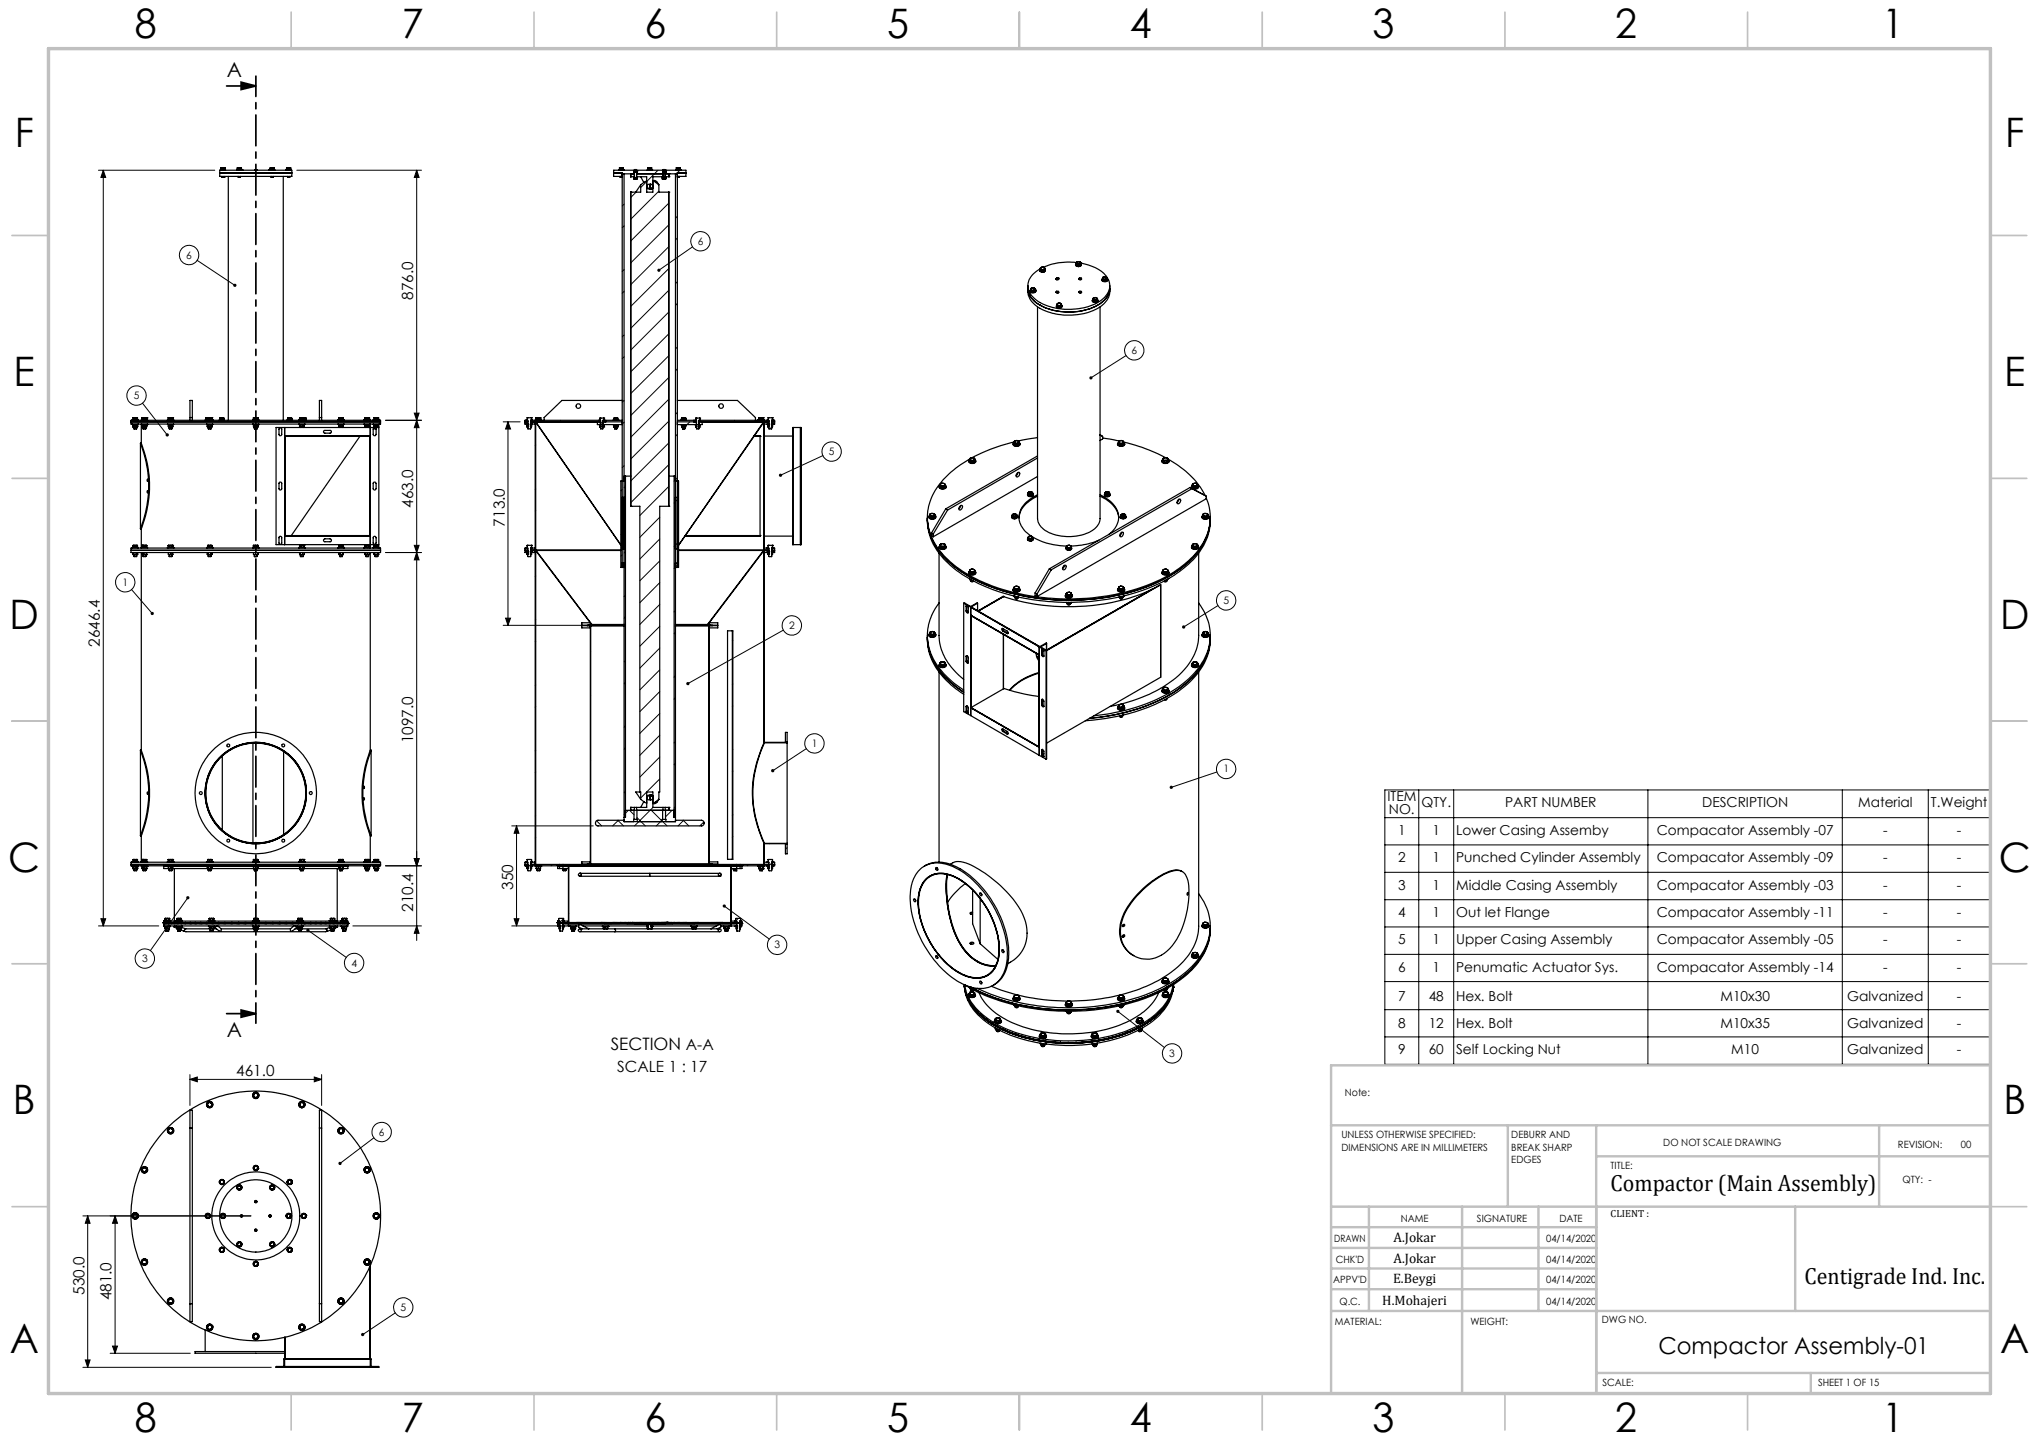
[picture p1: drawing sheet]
<svg xmlns="http://www.w3.org/2000/svg" width="420mm" height="297mm" viewBox="0 0 420 297" stroke-linecap="round" stroke-linejoin="round" font-family="sans-serif">
<defs><g id="words">
<g font-size="8.4">
<text x="27.7" y="7.9">8</text>
<text x="82.7" y="7.9">7</text>
<text x="132.7" y="7.9">6</text>
<text x="182.7" y="7.9">5</text>
<text x="232.7" y="7.9">4</text>
<text x="282.7" y="7.9">3</text>
<text x="332.7" y="7.9">2</text>
<text x="387.7" y="7.9">1</text>
<text x="3" y="30.3">F</text>
<text x="413" y="30.3">F</text>
<text x="2.8" y="79.5">E</text>
<text x="412.8" y="79.5">E</text>
<text x="2" y="129.5">D</text>
<text x="412" y="129.5">D</text>
<text x="1.7" y="179.5">C</text>
<text x="411.7" y="179.5">C</text>
<text x="2.7" y="229.5">B</text>
<text x="412.7" y="229.5">B</text>
<text x="2" y="278.8">A</text>
<text x="412" y="278.8">A</text>
<text x="27.7" y="294.9">8</text>
<text x="82.7" y="294.9">7</text>
<text x="132.7" y="294.9">6</text>
<text x="182.7" y="294.9">5</text>
<text x="232.7" y="294.9">4</text>
<text x="282.7" y="294.9">3</text>
<text x="332.7" y="294.9">2</text>
<text x="387.7" y="294.9">1</text>
</g>
<g font-size="4.8">
<text x="331.8" y="245.2">Compactor (Main Assembly)</text>
<text x="371.7" y="264.5">Centigrade Ind. Inc.</text>
<text x="341.6" y="278.8">Compactor Assembly-01</text>
</g>
<g font-size="4.2">
<text x="46.7" y="15.8">A</text>
<text x="46.7" y="213.6">A</text>
</g>
<text font-size="3.5" x="125.8" y="216.3">SECTION A-A</text>
<g font-size="3.2">
<text x="85.1" y="61.8" transform="rotate(-90 85.1 61.8)">876.0</text>
<text x="85.1" y="104.6" transform="rotate(-90 85.1 104.6)">463.0</text>
<text x="104" y="108.4" transform="rotate(-90 104 108.4)">713.0</text>
<text x="20.6" y="133.2" transform="rotate(-90 20.6 133.2)">2646.4</text>
<text x="85.1" y="153.1" transform="rotate(-90 85.1 153.1)">1097.0</text>
<text x="105.7" y="183.2" transform="rotate(-90 105.7 183.2)">350</text>
<text x="85.1" y="187.8" transform="rotate(-90 85.1 187.8)">210.4</text>
<text x="48.7" y="221.6">461.0</text>
<text x="127.1" y="220.9">SCALE 1 : 17</text>
<text x="17.4" y="266.7" transform="rotate(-90 17.4 266.7)">530.0</text>
<text x="23" y="267.8" transform="rotate(-90 23 267.8)">481.0</text>
</g>
<g font-size="2.8">
<text x="285.8" y="164.9">ITEM</text>
<text x="286.1" y="167.7">NO.</text>
<text x="292.8" y="166.3">QTY.</text>
<text x="310" y="166.3">PART NUMBER</text>
<text x="350.6" y="166.3">DESCRIPTION</text>
<text x="382.7" y="166.3">Material</text>
<text x="397.7" y="166.3">T.Weight</text>
<text x="288" y="172">1</text>
<text x="295.1" y="172">1</text>
<text x="299.9" y="172">Lower Casing Assemby</text>
<text x="341.3" y="172">Compacator Assembly -07</text>
<text x="387.9" y="172">-</text>
<text x="403.1" y="172">-</text>
<text x="288" y="177.6">2</text>
<text x="295.1" y="177.6">1</text>
<text x="299.9" y="177.6">Punched Cylinder Assembly</text>
<text x="341.3" y="177.6">Compacator Assembly -09</text>
<text x="387.9" y="177.6">-</text>
<text x="403.1" y="177.6">-</text>
<text x="288" y="183.2">3</text>
<text x="295.1" y="183.2">1</text>
<text x="299.9" y="183.2">Middle Casing Assembly</text>
<text x="341.3" y="183.2">Compacator Assembly -03</text>
<text x="387.9" y="183.2">-</text>
<text x="403.1" y="183.2">-</text>
<text x="288" y="188.9">4</text>
<text x="295.1" y="188.9">1</text>
<text x="299.9" y="188.9">Out let Flange</text>
<text x="341.3" y="188.9">Compacator Assembly -11</text>
<text x="387.9" y="188.9">-</text>
<text x="403.1" y="188.9">-</text>
<text x="288" y="194.5">5</text>
<text x="295.1" y="194.5">1</text>
<text x="299.9" y="194.5">Upper Casing Assembly</text>
<text x="341.3" y="194.5">Compacator Assembly -05</text>
<text x="387.9" y="194.5">-</text>
<text x="403.1" y="194.5">-</text>
<text x="288" y="200.1">6</text>
<text x="295.1" y="200.1">1</text>
<text x="299.9" y="200.1">Penumatic Actuator Sys.</text>
<text x="341.3" y="200.1">Compacator Assembly -14</text>
<text x="387.9" y="200.1">-</text>
<text x="403.1" y="200.1">-</text>
<text x="288" y="206.1">7</text>
<text x="294.3" y="206.1">48</text>
<text x="299.9" y="206.1">Hex. Bolt</text>
<text x="354.4" y="206.1">M10x30</text>
<text x="380.5" y="206.1">Galvanized</text>
<text x="403.1" y="206.1">-</text>
<text x="288" y="211.8">8</text>
<text x="294.3" y="211.8">12</text>
<text x="299.9" y="211.8">Hex. Bolt</text>
<text x="354.4" y="211.8">M10x35</text>
<text x="380.5" y="211.8">Galvanized</text>
<text x="403.1" y="211.8">-</text>
<text x="288" y="217.2">9</text>
<text x="294.3" y="217.2">60</text>
<text x="299.9" y="217.2">Self Locking Nut</text>
<text x="356.6" y="217.2">M10</text>
<text x="380.5" y="217.2">Galvanized</text>
<text x="403.1" y="217.2">-</text>
<text x="287" y="255.9">A.Jokar</text>
<text x="287" y="260.1">A.Jokar</text>
<text x="284.7" y="268.7">H.Mohajeri</text>
<text x="286.9" y="264.2">E.Beygi</text>
</g>
<g font-size="2.1">
<text x="38.4" y="53.2">6</text>
<text x="143.7" y="50.4">6</text>
<text x="233.1" y="72.9">6</text>
<text x="27.6" y="82.2">5</text>
<text x="170.7" y="93.7">5</text>
<text x="25.2" y="120.6">1</text>
<text x="252" y="124.4">5</text>
<text x="162.5" y="129.5">2</text>
<text x="167.2" y="153.8">1</text>
<text x="252" y="159.1">1</text>
<text x="159.5" y="195.3">3</text>
<text x="29.3" y="198.2">3</text>
<text x="72.4" y="199.1">4</text>
<text x="240.9" y="217.7">3</text>
<text x="277" y="225.8">Note:</text>
<text x="78" y="233.9">6</text>
<text x="276.3" y="234.5">UNLESS OTHERWISE SPECIFIED:</text>
<text x="276.3" y="237">DIMENSIONS ARE IN MILLIMETERS</text>
<text x="311.3" y="234.5">DEBURR AND</text>
<text x="311.3" y="237">BREAK SHARP</text>
<text x="311.3" y="239.5">EDGES</text>
<text x="342.6" y="235.9">DO NOT SCALE DRAWING</text>
<text x="391" y="236.5">REVISION:</text>
<text x="403.9" y="236.5">00</text>
<text x="331.8" y="240.8">TITLE:</text>
<text x="391.9" y="243.6">QTY: -</text>
<text x="288.5" y="251.7">NAME</text>
<text x="304.2" y="251.7">SIGNATURE</text>
<text x="321.2" y="251.7">DATE</text>
<text x="331.8" y="250.7">CLIENT :</text>
<text x="274.8" y="255.8">DRAWN</text>
<text x="318.5" y="255.8">04/14/2020</text>
<text x="275.1" y="260.1">CHK'D</text>
<text x="318.5" y="260">04/14/2020</text>
<text x="274.6" y="264.2">APPV'D</text>
<text x="275.9" y="268.7">Q.C.</text>
<text x="318.5" y="264.2">04/14/2020</text>
<text x="318.5" y="268.7">04/14/2020</text>
<text x="82.5" y="270">5</text>
<text x="275" y="273">MATERIAL:</text>
<text x="302.9" y="273">WEIGHT:</text>
<text x="330" y="272.5">DWG NO.</text>
<text x="330.1" y="285.6">SCALE:</text>
<text x="374.5" y="285.6">SHEET 1 OF 15</text>
</g>
</g></defs>
<g fill="none" stroke="#000" stroke-width=".21">
<path d="M20.3 35.1h23.9M21.3 35.1v155.6M21.3 35.1l.5 1.4h-1zM61.1 35.1h25.7M85.8 35.1l.5 1.4h-1zM85.8 35.1v158.6M126.6 35.1l-.2 .1M130.3 35.8l-.4 .4M131 39.6l-1.1 1.1M131.1 35l-.4 .5M135.5 35.1l-3.5 3.5M135.7 39.4l-5.8 5.8"/>
<path d="M140.1 35.1l-1 .8M40.6 53.6l7.8 5.2M128.6 42l-.4 .4M128.6 55.5l-.4 .4M128.6 46.5l-.4 .4M137.8 46.3l-7.9 7.8M137.8 59.8l-7.9 7.8M137.8 50.8l-7.9 7.8M137.8 41.8l-7.9 7.8M137.8 55.3l-7.9 7.8M139.5 44.6l-.4 .3M139.5 58l-.4 .4"/>
<path d="M139.5 49l-.4 .4M142.7 50.8l-7 4.9M128.6 73.5l-.4 .4M128.6 69l-.4 .4M128.6 60l-.4 .4M137.8 64.3l-7.9 7.8M137.8 77.7l-7.9 7.9M137.8 68.8l-7.9 7.8M137.8 73.3l-7.9 7.8M139.5 62.5l-.4 .4M139.5 76l-.4 .4M139.5 71.5l-.4 .4"/>
<path d="M232 73.2l-7.3 4.6M29.4 83l5 6.6M79.4 86.6h7.4M85.3 85.1h1l-.5 1.5zM85.8 86.6l.5 1.5h-1zM103.6 86.9h3.5M104.6 86.9l.6 1.5h-1.1zM104.6 86.9v41.9M109.3 88.2l-.1 .1M110.3 87.2l-.1 .1M110.3 91.7l-.1 .1M110.5 87.1h.1"/>
<path d="M110.9 86.6l-.2 .3M112.3 89.7h.1M115.5 86.6l-.4 .3M116 95h.1M117.8 97.7h.1M123.6 87.3l-.1 .2M124.2 86.8l-.5 .5M124.5 86.5l-.3 .2M128.6 82.5l-.4 .3M128.6 95.9l-.4 .4M128.6 87l-.6 .5M137.8 91.2l-7.9 7.9"/>
<path d="M137.8 82.2l-7.9 7.9M137.8 86.7l-7.9 7.8M137.8 95.7l-7.9 7.8M139.5 98.4l-.6 .7M139.5 89.5l-.4 .3M139.5 84.9l-.4 .4M142.1 86.9l-.6 .6M151.4 86.6l-.3 .3M155.9 86.6l-.3 .3M157.4 94l-.1 .1M157.4 98.5l-.1 .1M159 88l-.4 .3"/>
<path d="M159.1 87.8l-.1 .1M169.5 93.8l-8.7 4.1M79.4 113.8h7.4M85.3 112.3h1l-.5 1.5zM85.8 113.8l.5 1.5h-1zM110.3 114.2h-.1M110.3 118.6l-.1 .1M110.3 100.7h-.1M110.3 105.2h-.1M110.7 113.8h.1M112.6 116.3v.1M121.5 103h.1"/>
<path d="M123.3 105.7h.1M127 110.9v.1M128.2 114.3l-.3 .2M128.2 100.8l-.3 .3M128.8 109.1l-.9 1M128.8 100.1l-.2 .3M128.8 113.6l-.2 .3M135.9 115.5l-4.1 4.1M135.9 106.5l-4.1 4.2M135.9 111l-4.1 4.1M137.8 100.2l-6 6M139.8 111.7l-.9 .9"/>
<path d="M139.8 116.1l-.9 1M139.8 102.7l-.9 .9M141.3 110.1l-.2 .2M157.4 107.5l-.1 .1M157.4 112h-.1M27.1 121.4l4.3 5M103.6 128.8h16.3M104.1 127.3h1.1l-.6 1.5zM110.3 127.6l-.1 .1M110.3 132.1l-.1 .1M116.5 121.5h.1M118.4 124h.1"/>
<path d="M121.7 129.7l-.1 .1M121.7 134.3h-.1M128.8 122.6l-.2 .3M128.8 136.1l-.2 .2M128.8 127.1l-.2 .2M135.9 129l-4.1 4.1M135.9 120l-4.1 4.1M135.9 124.5l-4.1 4.1M135.9 133.5l-4.1 4.1M135.9 138l-4.1 4.1M139.1 125.8l-.2 .2M139.1 130.2l-.2 .3"/>
<path d="M139.1 139.2l-.2 .3M146.1 136.8h-.1M146.1 132.3l-.1 .1M151 131.9l-.2 .1M157.4 120.9l-.1 .1M157.4 134.4l-.1 .1M157.4 125.4l-.1 .1M157.4 138.9l-.1 .1M161.4 129.8l-19.7 11M250.9 124.7l-7.1 4.4M110.3 141.1l-.1 .1M110.3 154.5l-.1 .2"/>
<path d="M110.3 145.6l-.1 .1M110.3 159l-.1 .1M121.7 143.2l-.1 .1M121.7 147.7l-.1 .1M121.7 156.7l-.1 .1M128.8 154l-.2 .3M128.8 140.5l-.2 .3M128.8 149.5l-.2 .3M135.9 147l-4.1 4.1M135.9 142.4l-4.1 4.2M135.9 151.4l-4.1 4.2M135.9 155.9l-4.1 4.2"/>
<path d="M139.1 143.7l-.2 .3M139.1 157.2l-.2 .3M139.1 152.7l-.2 .3M146.1 150.2l-.1 .1M146.1 145.8h-.1M146.1 159.2l-.1 .1M151 145.4l-.2 .1M151 140.9l-.2 .1M151 154.3l-.2 .2M151 158.8l-.2 .2M157.4 147.9l-.1 .1M157.4 152.4l-.1 .1"/>
<path d="M166.1 154.2l-6.9 4.5M250.7 159l-9.4 3.2M79.4 178.3h7.4M85.3 176.8h1l-.5 1.5zM105.4 170.1h16.8M106.4 170.1l.5 1.5h-1zM106.4 170.1v20.6M108.8 178.6l-.3 .2M109.3 178l-.6 .6M110.3 172.5l-.1 .1M110.3 168l-.1 .1M113.8 178l-.3 .3"/>
<path d="M117.2 179.2h-.1M118.1 178.2h.1M118.3 178l-.3 .3 .1-.1M121.7 161.2l-.1 .1M121.7 174.7h-.1M121.7 170.2h-.1M122.9 169l1 1.1M127.1 178.3h-.1M127.1 178.1v.1M127.2 178.1l-.2 .2M127.2 168.9l1.2 1.2M127.4 168.9l-1.2 1.2"/>
<path d="M128.8 163l-.2 .3M129.4 166.9l-.8 .9M129.7 166.9l.9 .9M130 166.3l-.1 .1M131.2 168.4l1.7 1.7M134.2 166.9l2.2 2.2M134.5 166.3l-3.8 3.8M135.9 160.4l-3.9 4M136.4 168.9l-1.2 1.2M136.5 169.2l.9 .9M138.4 166.9l-1.3 1.3M138.7 166.9l.2 .2"/>
<path d="M139.1 166.2l-.2 .3M140.6 178.2l-.1 .1M140.6 178.1l-.2 .2M140.7 168.9l1.2 1.2M140.8 168.9l-1.1 1.2M145 169.3l-.9 .8M145.1 178.1l-.2 .2M146.1 163.7l-.1 .1M146.1 172.7l-.1 .1M146.1 177.2h-.1M151 167.8l-.2 .1M151 172.3l-.2 .1"/>
<path d="M154.2 178l-.3 .3M157.4 174.8l-.1 .1M158.4 178.4l-.2 .1M158.5 173.7v.1M159 177.8l-.6 .6M159.2 177.5l-.2 .2M162.1 174.6l-.3 .3M285.3 162.7h124.6v56.5h-124.6zM285.3 174h124.6M285.3 179.7h124.6M285.3 168.4h124.6M292.2 162.7v56.5"/>
<path d="M299.4 162.7v56.5M339.4 162.7v56.5M379.5 162.7v56.5M397.2 162.7v56.5M20.3 190.7h12.4M20.8 189.2h1l-.5 1.5zM38.7 184.9l-7.7 10.9M63.4 191.6l7.9 5.6M72.7 190.7h14.1M85.8 190.7l.5 1.5h-1zM105.4 190.7h10.7M105.9 189.2h1l-.5 1.5z"/>
<path d="M115.3 190l-.4 .4M115.3 190.1l-.2 .1M116.1 189.2l-.8 .8M117.2 188.1l-.1 .1M119.8 190l-.2 .2M128.6 190.1v.1M128.7 190.1l-.1 .1M128.7 190.1h-.1M142.2 190l-.2 .2M146.7 190l-.2 .2M149.2 186.6l9.3 6.8M150.6 181.6l-.1 .1"/>
<path d="M150.6 186.1l-.1 .1M152 189.2l-.5 .5M285.3 185.3h124.6M285.3 190.9h124.6M285.3 196.6h124.6M230.3 208.3l9.6 7.5M285.3 202.2h124.6M285.3 208h124.6M285.3 213.6h124.6M39.1 222.3l1.5-.5v1zM39.1 221.3v6.4M39.1 222.3h27.2"/>
<path d="M64.7 221.8l1.6 .5-1.6 .5zM66.3 221.3v6.4M77 234.3l-7 5.3M17.1 250.4h34.6M18.1 250.4v31.2M18.1 250.4l.5 1.6h-1zM23.7 250.4l.5 1.6h-1zM23.7 250.4v28.3M22.7 278.7h16.5M23.2 277.2h1l-.5 1.5zM81.4 270.4l-6.7 4.5M17.1 281.6h38.8"/>
<path d="M17.6 280.1h1l-.5 1.5z"/>
<circle cx="38.9" cy="52.5" r="2"/>
<circle cx="144.3" cy="49.7" r="2"/>
<circle cx="233.6" cy="72.2" r="2"/>
<circle cx="28.1" cy="81.5" r="2"/>
<circle cx="171.3" cy="93" r="2"/>
<circle cx="25.8" cy="119.9" r="2"/>
<circle cx="163.1" cy="128.8" r="2"/>
<circle cx="252.6" cy="123.7" r="2"/>
<circle cx="167.8" cy="153.1" r="1.99"/>
<circle cx="252.6" cy="158.4" r="2"/>
<circle cx="29.8" cy="197.4" r="2"/>
<circle cx="73" cy="198.3" r="2"/>
<circle cx="160.1" cy="194.6" r="1.99"/>
<circle cx="241.4" cy="217" r="1.99"/>
<circle cx="78.6" cy="233.2" r="1.99"/>
<circle cx="83.1" cy="269.3" r="1.99"/>
</g>
<path d="M46.7 17.7h6M49.7 16.9l3 .8-3 .7zM46.7 208.8h6M49.7 208l3 .8-3 .7z" fill="none" stroke="#000" stroke-width=".35"/>
<path d="M52.7 15.7v195.1" fill="none" stroke="#000" stroke-width=".35" stroke-dasharray="6.3 1.3 1.3 1.3" stroke-dashoffset="2.2"/>
<g fill="none" stroke="#c0c0c0" stroke-width=".35">
<path d="M60 2.5v7.5M110 2.5v7.5M160 2.5v7.5M210 2.5v7.5M260 2.5v7.5M310 2.5v7.5M360 2.5v7.5M2.5 48.5h7.5M410 48.5h7.5M2.5 98.5h7.5M410 98.5h7.5M2.5 148.5h7.5"/>
<path d="M410 148.5h7.5M2.5 198.5h7.5M410 198.5h7.5M2.5 248.5h7.5M410 248.5h7.5M60 287v7.5M110 287v7.5M160 287v7.5M210 287v7.5M260 287v7.5M310 287v7.5M360 287v7.5"/>
</g>
<g fill="none" stroke="#c0c0c0" stroke-width=".5">
<path d="M410 219.4h-135.8v67.4M274.2 231.8h135.8M310.6 231.8v16.7M328.8 231.8v55.2M328.8 238.2h81.2M387.1 231.8v16.7M274.2 248.5h135.8M274.2 257h54.6M274.2 252.8h54.6M282 248.5v21.5M301.2 248.5v38.3M316.9 248.5v21.5"/>
<path d="M369.8 248.5v21.5M274.2 265.5h54.6M274.2 261.3h54.6M274.2 270h135.8M328.8 282.8h81.2M373 282.8v4.2"/>
</g>
<path d="M10 10h400v277h-400z" fill="none" stroke="#c0c0c0" stroke-width=".7"/>
<g fill="#000">
<path d="M49.7 16.9l3 .8-3 .7zM49.7 208l3 .8-3 .7z"/>
<path d="M85.3 85.1h1l-.5 1.5zM85.8 35.1l.5 1.4h-1zM85.3 176.8h1l-.5 1.5zM85.8 113.8l.5 1.5h-1zM104.1 127.3h1.1l-.6 1.5zM104.6 86.9l.6 1.5h-1.1z"/>
<path d="M85.8 86.6l.5 1.5h-1zM85.3 112.3h1l-.5 1.5zM85.3 176.8h1l-.5 1.5zM85.8 190.7l.5 1.5h-1zM106.4 170.1l.5 1.5h-1zM105.9 189.2h1l-.5 1.5z"/>
<path d="M20.8 189.2h1l-.5 1.5zM21.3 35.1l.5 1.4h-1z"/>
<path d="M63.1 191.4a.34 .34 0 0 0 .2 .5 .34 .34 0 0 0 .5-.4 .34 .34 0 0 0-.6-.2l.2 .3zM31.1 126.1l-.1 .3a.35 .35 0 0 0 .2 .3 .35 .35 0 0 0 .4-.1l-.2-.2 .2 .2 .1-.2a.31 .31 0 0 0-.2-.4 .31 .31 0 0 0-.4 .1zM34.1 89.4a.34 .34 0 0 0 .1 .4 .34 .34 0 0 0 .4 0l-.2-.2 .2 .2a.34 .34 0 0 0 .1-.5 .34 .34 0 0 0-.6 .1zM48.1 58.6a.33 .33 0 0 0 .1 .4 .33 .33 0 0 0 .4-.1l-.2-.1 .2 .1a.33 .33 0 0 0 0-.4 .33 .33 0 0 0-.5 .1zM38.4 184.7a.34 .34 0 0 0 0 .5 .34 .34 0 0 0 .5-.1 .34 .34 0 0 0 0-.5l-.2 .3 .2-.3zM69.8 239.4v.4l.2-.2-.2 .2a.33 .33 0 0 0 .4 .1 .33 .33 0 0 0 .1-.5 .33 .33 0 0 0-.5 0zM74.4 274.7v.4l.3-.2-.3 .2a.33 .33 0 0 0 .5 0 .33 .33 0 0 0 0-.5 .33 .33 0 0 0-.5 .1zM135.6 55.3l-.2 .5 .3-.1-.2 .1a.33 .33 0 0 0 .4 .1 .33 .33 0 0 0 .1-.4 .33 .33 0 0 0-.4-.2zM158.9 158.5v.4l.3-.2-.3 .2a.33 .33 0 0 0 .5 .1 .33 .33 0 0 0 0-.5 .33 .33 0 0 0-.5 0zM160.5 97.7v.3l.3-.1-.3 .1a.34 .34 0 0 0 .5 .1 .34 .34 0 0 0 0-.5 .34 .34 0 0 0-.5 .1zM148.9 186.4a.34 .34 0 0 0 .2 .5 .34 .34 0 0 0 .4-.3 .34 .34 0 0 0-.5-.3l-.1 .1 .3 .2zM141.5 140.5l-.1 .5 .3-.2-.3 .2a.34 .34 0 0 0 .5 .1 .34 .34 0 0 0 .1-.5 .34 .34 0 0 0-.5-.1zM224.5 77.6l-.1 .4 .3-.2-.3 .2a.32 .32 0 0 0 .5 .1 .32 .32 0 0 0 .1-.5 .32 .32 0 0 0-.5 0zM243.6 128.9l-.1 .4 .3-.2-.3 .2a.34 .34 0 0 0 .5 .1 .34 .34 0 0 0 .1-.5 .34 .34 0 0 0-.5 0zM241.1 161.9l-.2 .4 .4-.1-.4 .1a.34 .34 0 0 0 .5 .2 .34 .34 0 0 0 .2-.5 .34 .34 0 0 0-.5-.1zM230 208l.3 .3-.3-.2a.34 .34 0 0 0 .2 .5 .34 .34 0 0 0 .4-.4 .34 .34 0 0 0-.5-.2z"/>
<path d="M39.1 222.3l1.5-.5v1zM64.7 221.8l1.6 .5-1.6 .5z"/>
<path d="M18.1 250.4l.5 1.6h-1zM17.6 280.1h1l-.5 1.5z"/>
<path d="M23.7 250.4l.5 1.6h-1zM23.2 277.2h1l-.5 1.5z"/>
</g>
<g fill="none" stroke="#000" stroke-width=".25">
<path d="M45.3 35.6h14.8M45.3 35.1h14.8v1.2h-14.8zM45.4 35v.1M45.4 35h1M45.5 35h.2M45.5 34.9v.1M45.5 34.9h.2M45.5 35h-.1M45.5 34.6v.3M45.6 34.6h.1M45.6 34.6h.3M45.6 34.6h-.1"/>
<path d="M45.7 35h.4M45.7 34.9v.1M45.7 34.9h.7M45.7 36.5h.4M45.7 34.6v.3M45.7 36.3v.2M45.9 34.6h.2M45.9 34.6h.3M45.9 34.6h-.2M46.1 36.5h.1M46.1 35h.3M46.1 34.6v.4"/>
<path d="M46.1 36.3v.2M46.2 34.6h-.1M46.2 34.6h.2M46.4 34.9v.1M46.4 34.6v.3M46.4 35h.1M46.4 35v.1M47 36.3v50.3M48.8 35v.1M48.8 35h1M48.8 35h.3M48.8 35h.1"/>
<path d="M48.9 34.9l-.1 .1M48.9 34.9h.2M48.9 34.6v.3M49 34.6h.3M49 34.6h-.1M49 34.6h.1M49.1 35h.4M49.1 34.9v.1M49.1 34.9h.4M49.1 36.5h.4M49.1 34.6v.3M49.1 36.3v.2"/>
<path d="M49.3 34.6h.2M49.3 34.6h.3M49.3 34.6h-.2M49.5 35h.3M49.5 34.9v.1M49.5 34.9h.2M49.5 34.6v.3M49.5 36.3v.2M49.6 34.6h.1M49.6 34.6h-.1M49.7 34.9l.3 .1M49.7 34.9l.1 .1"/>
<path d="M49.7 34.6v.3M49.8 35h.2M49.8 35h.1M49.8 35v.1M50 35v.1M52.5 35h.4M52.5 35v.1M52.9 35v.1M55.4 35h.2M55.4 35v.1M55.6 35v.1M55.6 35h1"/>
<path d="M55.6 35h.2M55.6 35h.1M55.6 34.9l-.2 .1M55.6 34.9v.1M55.6 34.9h.2M55.7 34.6l-.1 .3M55.7 34.6h.1M55.7 34.6h.4M55.8 35h.5M55.8 34.9v.1M55.8 34.9h.5M55.8 36.5h.5"/>
<path d="M55.8 34.6v.3M55.8 36.3v.2M56.1 34.6h.2M56.1 34.6h.3M56.1 34.6h-.3M56.3 35h.3M56.3 34.9v.1M56.3 34.9h.2M56.3 34.6v.3M56.3 36.3v.2M56.4 34.6h.1M56.4 34.6h-.1"/>
<path d="M56.5 34.9l.1 .1M56.5 34.6v.3M56.6 35h.1M56.6 35v.1M58.3 36.3v50.3M58.9 35v.1M58.9 35h1.1M59 35h.2M59 35h-.1M59 34.9h.7M59 34.9v.1M59 34.6v.3"/>
<path d="M59.1 34.6h.1M59.1 34.6h.3M59.1 34.6h-.1M59.2 35h.5M59.2 36.5h.5M59.2 34.6v.4M59.2 36.3v.2M59.4 34.6h.3M59.4 34.6h.4M59.4 34.6h-.2M59.7 35h.2M59.7 34.9v.1"/>
<path d="M59.7 34.9h.2M59.7 34.6v.3M59.7 36.3v.2M59.8 34.6h-.1M59.8 34.6h.1M59.9 34.9v.1M59.9 35h.1M59.9 34.6v.3M60 35l-.1 .1M126.4 35.6h1.8v81.3M127.5 35v.1M127.5 35h1"/>
<path d="M127.6 35h.4M127.6 35h.1M127.6 35h-.1M127.6 34.9l.8 .1M127.6 34.9v.1M127.6 34.6v.3M127.7 36.5h.5M127.7 36.3v.2M127.8 34.6h.2M127.8 34.6h.4M127.8 34.6h-.2M128 35h.4"/>
<path d="M128 34.6v.4M128.2 34.6h-.2M128.2 34.6h.2M128.2 34.6h.2v.4M128.2 35.8h2.5M128.4 35h.1M128.5 35v.1M128.6 35.8v133.4h10.5v-133.4M129.9 36.4h.1M129.9 35.8h.1M129.9 36.4h.8M129.9 35.8v.6"/>
<path d="M129.9 39.6h.1M129.9 39.6v64.7M130.5 36.4v.5h.8v-.5M130.7 36.4h-.1M130.7 35.2h.1M130.7 35.3h.1M130.7 35.1h.1M130.7 35.3v.1M130.7 35.4h.1M130.7 35.6h.1M130.7 35.1v.1M130.7 36.4v-1.5l.4 .1v1.4h2.1v3.2h1.3v-3.2h2.1v-1.5l.4 .1v1.4"/>
<path d="M130.7 35.6l-.1 .2M130.7 35.1h-4.3v1.2h1.8M130.7 35.2v.1M130.7 35.5h.1M130.7 35.5v.1M130.7 36.7h.4M130.7 36.7h.1M130.7 36.7v.2M130.7 36.7l.2-.2 .2 .2M130.8 36.7v.2M131 36.7v.2M131.1 36.7h.1"/>
<path d="M131.1 35.6h.1M131.1 35.5h.1M131.1 35.4h.1M131.1 35.3h.1M131.1 35.2h.1M131.1 35.1v.1M131.1 35.1h.1M131.1 36.7v.2M131.1 36.4h.1M131.1 35.2v.1M131.1 35.8h5.5M131.1 35.6l.1 .2"/>
<path d="M131.1 35.1h5.5M132 38.1v1.5h-2.1M132 38.1l-1 1.5M132 36.4l.6 1.2M133.2 37.3l-1.2 .8M133.2 38.8l.5 .1 .8-.1-.2 .1h-.5M133.2 38.3v.1M133.3 38.1a.61 .61 0 0 1 .7-.2 .61 .61 0 0 1 .4 .7 .59 .59 0 0 1-.7 .2 .59 .59 0 0 1-.4-.7zM133.3 35v.1M133.3 35h.3M133.4 35h.1M133.4 35h.2"/>
<path d="M133.4 35h-.1M133.5 34.9l-.1 .1M133.5 34.9h.3M133.5 34.6v.3M133.6 35h.5M133.6 35h.1M133.6 35v.1M133.6 34.6h.2M133.6 34.6h.4M133.6 34.6h-.1M133.8 34.6v.3M133.9 34.9l.3 .1"/>
<path d="M134 38l-.2 .4 .3 .4-.3-.3zM134 34.6h.2M134 34.6h.2v.4M134 34.6h-.2M134.1 35h.1M134.1 35h.2M134.1 35v.1M134.2 35h.1M134.3 35v.1M134.5 37.3l.5 .3M134.5 37.2h.5l.4 .4M135 37.6l.7 .5"/>
<path d="M135 37.6h.4M135.4 37.6l.3 .5M135.7 38.1v1.5h2.1M136.4 36.4v.5h.8v-.5M136.6 36.4h-.1M136.6 35.2h.1M136.6 35.4h.1M136.6 35.3h.1M136.6 35.1h.1M136.6 35.2v.1M136.6 35.3v.1M136.6 35.5h.1"/>
<path d="M136.6 35.6l-.1 .2M136.6 36.7h.1M136.6 35.1v.1M136.6 35.4v.1M136.6 35.6h.1M136.6 36.7v.2M136.6 36.7l.2-.2 .1 .2M136.6 36.7h.3M136.7 36.7v.2M136.9 36.7v.2M136.9 36.7h.1M136.9 36.7l.1 .2"/>
<path d="M137 35.1h.1M137 35.5h.1M137 35.5v.1M137 35.3h.1M137 35.2v.1M137 35.2h.1M137 35.6h.1M137 35.4h.1M137 35.3v.1M137 36.4h.1M137 35.1v.1M137 36.4h.8"/>
<path d="M137 35.8h2.5M137 35.6l.1 .2M137 35.1h4.3v1.2h-1.8M137.8 39.6h.1M137.8 39.6v64.7M137.8 36.4h.1M137.8 35.8h.1M137.8 35.8v.6M139.2 35v.1M139.2 35h1M139.3 35h.4M139.3 35h.1"/>
<path d="M139.3 35h-.1M139.3 34.6v.4M139.5 36.3h.1M139.5 34.6h.2M139.5 34.6h.4M139.5 34.6h-.2M139.5 36.5h.4M139.7 35h.4M139.7 34.6v.4M139.9 34.6h.2M139.9 34.6h.2v.3M139.9 34.6h-.2"/>
<path d="M139.9 36.5h-.4M139.9 36.3v.2M140.1 34.9v.1M140.1 34.9l-.8 .1M140.1 35h.1M140.2 35v.1M141.3 35.6h-1.8v81.3M211.7 59.4a4.9 4.9 0 0 0 3.5 4 12.8 12.8 0 0 0 11.8-1.2 3.8 3.8 0 0 0 1.6-2.8M211.7 58.8v1.2a4.8 4.8 0 0 0 3.5 4 12.9 12.9 0 0 0 11.8-1.1 3.8 3.8 0 0 0 1.6-2.9v-1.2M212.3 60l.3 .2M212.3 60h-.1M212.3 59.9l-.1 .1"/>
<path d="M212.3 59.7h.1M212.3 59.7v.3M212.3 59.5l.1 .2M212.3 59.5v.2M212.4 59.7l.2 .2M212.4 59.7l.5 .1M212.6 59.9v.3M212.7 59.3l.4 .1M212.7 59.3l-.4 .2M212.9 59.8h.2M212.9 59.8l-.3 .1M213.1 59.4l.1 .2"/>
<path d="M213.1 59.4l.2 .1M213.1 59.8v.3M213.2 59.6l-.3 .2M213.2 59.6l-.1 .2M213.3 59.8a.53 .53 0 0 1-.4 .5 .53 .53 0 0 1-.6-.2l-.1-.3a.59 .59 0 0 0 .5 .6 .59 .59 0 0 0 .7-.4l-.1-.2M213.3 59.8h.1M213.3 59.8l-.2 .3M213.3 59.5l-.1 .1M213.3 59.5v.3M214.2 55.5a.46 .46 0 0 0 .2 .5 .46 .46 0 0 0 .5 .1M214.2 55.5a.58 .58 0 0 0 .5 .5 .58 .58 0 0 0 .6-.3l-.1-.2a.36 .36 0 0 1 0 .4 .36 .36 0 0 1-.3 .2M214.2 55.7l.4 .2"/>
<path d="M214.2 55.7h.1M214.2 55.4l.2 .1M214.2 55.4v.3M214.2 55.5h.1M214.3 55.2l.1 .3M214.3 55.2l-.1 .2M214.4 55.5l.2 .1M214.4 55.5h.4M214.6 55.9h.1M214.6 55.6v.3M214.6 55l-.3 .2M214.6 55l.5 .1"/>
<path d="M214.6 55h.3M214.8 55.5l-.2 .1M214.8 55.5h.3M214.9 56.1h.1M214.9 55l.2 .1M215.1 55.1l.1 .2M215.1 55.1l.1 .1M215.1 55.8l-.5 .1M215.1 55.8v.1M215.1 55.5v.3M215.1 55.9h-.5M215.2 55.3l-.4 .2"/>
<path d="M215.2 55.3l-.1 .2M215.2 55.2v.1M215.2 55.6l-.1 .2M215.2 55.6h.1M215.2 55.2v.4M215.3 55.6l-.2 .3M217.5 57.4l.2 .2h.2l.2-.2M217.6 57.3h.3l.1 .2h-.3zM217.6 57.3h.1M217.6 57.3a.2 .2 0 0 0 .2 .3 .2 .2 0 0 0 .2-.3M218 57.3h.1M221.7 54.3a.54 .54 0 0 0 .3 .6 .54 .54 0 0 0 .7-.3l-.1-.3a.48 .48 0 0 1-.1 .6 .48 .48 0 0 1-.6 0l-.4-.3z"/>
<path d="M221.7 54.6l.3 .2M221.7 54.3h.1M221.7 54.5l.3 .2M221.7 54.5v.1M221.7 54.3v.3M221.7 54.1l.1 .2M221.7 54.1v.2M221.7 54.1a13 13 0 0 0-6.8 .9M221.8 54.3l.4 .1M221.8 54.3l.2 .1M222 54.7v.1M222 54.4v.3"/>
<path d="M222 53.9l-.3 .2M222 53.9l.5 .1M222.2 57.4l.3 .2 .3-.2M222.2 54.4h-.2M222.4 57.3a.19 .19 0 0 0 .1 .3 .19 .19 0 0 0 .2-.3M222.5 54l.1 .2M222.5 54l.1 .1M222.5 54.4h-.3M222.5 54.7h-.5M222.5 54.7h.1M222.5 54.4v.3M222.5 54.7l-.5 .1"/>
<path d="M222.6 54.2l-.4 .2M222.6 54.2l-.1 .2M222.6 54.4l-.1 .3M222.6 54.1v.1M222.6 54.2a7.8 7.8 0 0 1 5.6 3.3 3.5 3.5 0 0 1-1.7 4.6 12.8 12.8 0 0 1-13.2-.4 3.4 3.4 0 0 1 .4-6l.6-.3M222.6 54.1v.3M227 57.5v.1M227 57.7l.4 .2M227.1 57.7l.3 .2M227.1 57.5h.1M227.1 57.7h-.1M227.1 57.5l-.1 .1"/>
<path d="M227.1 57.6l-.1 .1M227.1 57.4h.2M227.1 57.4v.3M227.2 57.2l.1 .2M227.2 57.2l-.1 .2M227.3 57.4l.4 .1M227.3 57.4l.1 .2M227.4 57.9h.1M227.4 57.6v.3M227.5 57l-.3 .2M227.5 57l.4 .1M227.7 57.5h.2"/>
<path d="M227.7 57.5l-.3 .1M227.9 57.1l.1 .2M227.9 57.1l.1 .1M227.9 57.8l-.5 .1M227.9 57.9h-.5M227.9 57.8v.1M227.9 57.5v.3M228 57.3l-.3 .2M228 57.3l-.1 .2M228 57.2v.1M228 57.5l-.1 .3M228 57.5h.1"/>
<path d="M228 57.5a.4 .4 0 0 1-.1 .4 .4 .4 0 0 1-.5 .1l-.2-.1-.2-.3M228 57.2v.3M228.1 57.5a.46 .46 0 0 1-.2 .5 .46 .46 0 0 1-.6 0l-.3-.1v-.3M228.1 57.5l-.2 .4M212.2 60l.4 .2M212.6 60.2h.1M213.1 60.1l-.5 .1M213.1 60.1h.1M213.7 63.2v43.6a4.2 4.2 0 0 0 3.5 3.3 9.5 9.5 0 0 0 8.5-1.4 2.64 2.64 0 0 0 .9-1.9v-43.6M217.5 60.1l.2 .3h.2l.2-.3M217.6 60h.4l-.1 .2a.16 .16 0 0 1-.3 0 .16 .16 0 0 1 0-.2zM217.6 60a.2 .2 0 0 0 .2 .3 .2 .2 0 0 0 .2-.3"/>
<path d="M217.7 62.9a.43 .43 0 0 0 .1 .5 .43 .43 0 0 0 .6 0h.1a.27 .27 0 0 0 .2-.2 .27 .27 0 0 0 0-.3 .42 .42 0 0 1-.1 .5 .42 .42 0 0 1-.5 .1l-.2-.1a.33 .33 0 0 1-.3-.1 .33 .33 0 0 1 .1-.4zM217.7 63.1l.4 .3M217.7 62.8l.2 .1M217.7 63.1l.4 .2M217.7 63.1h.1M217.7 62.8v.3M217.8 62.6l.1 .3M217.8 62.6l-.1 .2M217.9 62.9h.4M217.9 62.9l.2 .1M218.1 62.4l-.3 .2M218.1 62.4l.4 .1"/>
<path d="M218.1 63.3v.1M218.1 63v.3M218.3 62.9h.2M218.3 62.9l-.2 .1M218.5 62.5l.1 .3M218.5 62.5l.2 .1M218.5 63.2l-.4 .1M218.5 63.2l-.4 .2M218.5 63.2h.1M218.5 62.9v.3M218.6 62.8l-.3 .1M218.6 62.8l-.1 .1"/>
<path d="M218.7 62.6l-.1 .2M218.7 62.9l-.2 .3M218.7 62.9v.1M218.7 63h.1M218.7 62.6v.3M218.7 63l-.2 .2M222.2 60.1l.2 .2a.24 .24 0 0 0 .2 .1 .24 .24 0 0 0 .2-.3M222.4 60a.19 .19 0 0 0 .1 .3 .19 .19 0 0 0 .2-.3M225.1 62l.4 .2M225.1 61.7a.36 .36 0 0 0 0 .5 .36 .36 0 0 0 .5 .1h.1a.35 .35 0 0 0 .4-.2 .35 .35 0 0 0 0-.4v.1a.54 .54 0 0 1-.3 .5 .54 .54 0 0 1-.6-.1l-.2-.3zM225.1 61.9l.4 .3M225.1 61.9v.1"/>
<path d="M225.1 61.7h.2M225.1 61.7v.2M225.2 61.5l.1 .2M225.2 61.5l-.1 .2M225.3 61.7l.2 .1M225.3 61.7l.4 .1M225.5 61.3l-.3 .2M225.5 61.3l.4 .1M225.5 62.2h.1M225.5 61.8v.4M225.7 61.8h-.2M225.7 61.8h.2"/>
<path d="M225.9 61.4l.1 .2M225.9 61.4l.2 .1M225.9 62.1l-.4 .1M225.9 62.1h.1M225.9 61.8v.3M226 62.1l-.5 .1M226 61.6l-.3 .2M226 61.6l-.1 .2M226.1 61.5l-.1 .1M226.1 61.8l-.2 .3M226.1 61.8h.1M226.1 61.5v.3"/>
<path d="M226.1 61.8l-.1 .3M27 86.6h51.4v.7h-51.4zM27 86.9h51.4zM27.2 86.5l.1 .1M27.2 86.5h1.3M27.3 87.3v.1M27.3 87.4h1.2M27.3 87.4l.1 .1M27.3 87.5h.1M27.4 86.5h.4M27.4 87.5h.2M27.4 87.5v.4"/>
<path d="M27.4 87.9h.1M27.4 86.4l-.2 .1M27.4 86.4v.1M27.4 86.4h.4M27.4 86v.1M27.4 86h.2M27.4 86.1v.3M27.4 87.9h.4M27.6 87.5h.5M27.6 87.5h.4M27.6 87.5h.1M27.6 87.9h.2"/>
<path d="M27.6 87.9h-.2M27.6 87.5h-.2M27.6 87.5v.4M27.6 86l-.2 .1M27.6 86l.2 .1M27.6 86h.4M27.6 88.3h.6M27.6 87.9v.4M27.6 88.3h.1M27.8 86.5h.5M27.8 86.4v.1M27.8 86.4h.5"/>
<path d="M27.8 87.9h.4M27.8 86.1v.3M28 86l-.2 .1M28 86l.3 .1M28 86h.3M28 87.9h-.2M28 87.9h.2M28 87.5h.4M28 87.5v.4M28.1 87.5h.3M28.1 87.5h-.1M28.2 88.3h-.6"/>
<path d="M28.2 87.9v.4M28.3 86.4v.1M28.3 86.4h.1M28.3 86.1v.3M28.3 86v.4M28.3 86v.1M28.3 86.4l.2 .1M28.4 87.9h-.2M28.4 87.5v.4M28.4 87.5h.1M28.5 87.3v.1M28.5 87.4l-.1 .1"/>
<path d="M28.5 86.5v.1M28.9 91.3a23.8 23.8 0 0 1 0 17.6M28.9 91.3v17.6M28.9 91.3h.2M29.1 91.3a23.8 23.8 0 0 1 0 17.6M29.1 87.3v4M29.1 86.5v.1M29.1 86.5h1.3M29.1 87.4h1.3M29.1 87.4l.1 .1M29.2 87.3l-.1 .1M29.2 86.4v.1"/>
<path d="M29.2 86.1h.1M29.2 86.4h.2M29.2 87.5h.4M29.2 87.9h.3M29.2 86.4h.1M29.2 86.1v.3M29.2 87.5v.4M29.3 86.4h.1M29.3 86.4l.1 .1M29.3 86.4l-.2 .1M29.3 86l.1 .1M29.3 86h.3"/>
<path d="M29.3 86l-.1 .1M29.3 86h.1M29.4 86.5h.5M29.4 86.4v.1M29.4 86.4h.5M29.4 86.1v.3M29.5 88.3h.6M29.5 87.9h.4M29.5 87.9v.4M29.6 87.5h-.4M29.6 87.5h.5M29.6 87.5h.1"/>
<path d="M29.6 86l-.2 .1M29.6 86l.3 .1M29.6 86h.5M29.6 87.9h.3M29.6 87.9h-.1M29.6 87.5v.4M29.9 86.5h.4M29.9 86.4v.1M29.9 86.4h.3M29.9 87.9h.3M29.9 86.1v.3M30.1 86l-.2 .1"/>
<path d="M30.1 86l.1 .1M30.1 86h.1M30.1 87.9v.4M30.1 87.5h.1M30.1 87.9h-.2M30.1 87.9h.1M30.1 87.5v.4M30.2 87.9h.1M30.2 86h.1M30.2 86l.1 .1M30.2 86v.1M30.2 86.4l.1 .1"/>
<path d="M30.2 87.5h.1M30.2 87.5v.4M30.2 86.1v.3M30.2 86.4h.1M30.3 86.4v.1M30.3 86.1h.1M30.3 86.5h.1M30.3 86.1v.3M30.3 87.3l.1 .1M30.4 86.5v.1M30.4 87.4l-.2 .1M34.5 86.5v.1"/>
<path d="M34.5 86.5h1.3M34.5 87.3v.1M34.5 87.4h1.2M34.5 87.4l.2 .1M34.6 86.5h.3M34.6 86.5h-.1M34.6 86.4h.3M34.6 86.4v.1M34.6 86.1h.1M34.6 86.1v.3M34.7 86h.1M34.7 87.5h.1"/>
<path d="M34.7 87.5v.4M34.7 87.5h.5M34.7 87.9h.3M34.7 87.9h.1M34.8 86l.1 .1M34.8 86h.4M34.8 86l-.2 .1M34.9 88.3h.5M34.9 87.9v.4M34.9 86.5h.6M34.9 86.4v.1M34.9 86.4h.6"/>
<path d="M34.9 86.1v.3M35 87.9h.4M35.2 86l-.3 .1M35.2 86l.3 .1M35.2 86h.4M35.2 87.5h.4M35.2 87.5h.1M35.2 87.9h.2M35.2 87.9h-.2M35.2 87.5v.4M35.4 87.9v.4M35.5 86.4v.1"/>
<path d="M35.5 86.4h.1M35.5 86.5h.3M35.5 86.1v.3M35.6 86l-.1 .1M35.6 86h.1M35.6 86v.4M35.6 87.9h-.2M35.6 87.5v.4M35.6 86.4l.1 .1M35.6 87.5h.1M35.7 87.3v.1M35.7 87.4l-.1 .1"/>
<path d="M35.8 86.5l-.1 .1M39.1 86.6v-4.1h.5v4.1M39.1 86h.5M42.3 86.5v.1M42.3 86.5h.2M42.3 86.5h.1M42.4 86.5h.1M42.4 86.5h.2M42.4 86.5h.3M42.4 86.1v.4M42.5 86.5l.1 .1M42.5 86.1h.3z"/>
<path d="M42.5 86.1h-.1M42.5 86.5h1.3M42.6 87.3v.1M42.6 87.4h1.2M42.6 87.4l.1 .1M42.7 87.5h.2M42.7 87.5h.1M42.7 87.9h.1M42.7 87.5v.4M42.7 86.4h.1M42.7 86.5h.5M42.7 86.4v.1"/>
<path d="M42.7 86.4l-.2 .1M42.8 86.4h.4M42.8 86.4l-.1 .1M42.8 86v.1M42.8 86h.2M42.8 86.1l-.1 .3M42.8 86.1v.3M42.8 87.9h.4M42.9 88.3h.6M42.9 87.9v.4M42.9 87.5h.6M42.9 87.5h.5"/>
<path d="M42.9 87.5h.1M42.9 87.9h-.1M42.9 87.9h.3M42.9 87.5v.4M43 86h.4M43 86l.2 .1M43 86l-.2 .1M43.2 86.5h.4M43.2 86.4v.1M43.2 86.4h.4M43.2 87.9h.4M43.2 86.1v.3"/>
<path d="M43.4 86l-.2 .1M43.4 86l.2 .1M43.4 86h.2M43.4 87.5h.3M43.4 87.9h.2M43.4 87.9h-.2M43.4 87.5v.4M43.5 87.5h.2M43.5 87.5h-.1M43.5 87.9v.4M43.6 86l.1 .4M43.6 86h.1"/>
<path d="M43.6 86.4h.1M43.6 86.4v.1M43.6 86.4l.2 .1M43.6 86v.4M43.7 86.4v.1M43.7 87.5h.1M43.7 87.9h-.1M43.7 87.5v.4M43.8 87.3v.1M43.8 86.5v.1M43.8 87.4l-.1 .1M45.2 86.5v.1"/>
<path d="M45.2 86.5h1M45.2 86.5h.1M45.2 86.5h.3M45.3 86.5h-.1M45.3 86.5h.2M45.3 86.1v.4M45.4 86.1h.1M45.4 86.1h.3M45.4 86.1h-.1M45.5 86.5h.4M45.5 86.5h.1M45.5 86.1v.4"/>
<path d="M45.7 86.1h.2M45.7 86.1h.3M45.7 86.1h-.2M45.9 86.5h.3M45.9 86.5h.1M45.9 86.5h.2M45.9 86.1v.4M46 86.1h.1M46 86.1h-.1M46.1 86.5h.1M46.1 86.1v.4M46.2 86.5h.1"/>
<path d="M46.2 86.5v.1M52.1 86.5v.1M52.1 86.5h1.2M52.1 87.4h1.2M52.1 87.4l.1 .1M52.1 87.3v.1M52.2 86.4h.2M52.2 86.4v.1M52.2 87.5h.4M52.2 87.5h.1M52.2 86.5h.2M52.2 86.5h-.1"/>
<path d="M52.2 87.9h.2M52.2 87.5v.4M52.2 86h.1M52.2 86v.1M52.3 86l.1 .1M52.3 86h.3M52.3 86l-.1 .4M52.4 86.5h.5M52.4 86.4h.5M52.4 86.4v.1M52.4 88.3h.6M52.4 86.1v.3"/>
<path d="M52.4 87.9v.4M52.4 88.3h.1M52.4 87.9h.4M52.5 88.3h.1M52.6 86l-.2 .1M52.6 86l.3 .1M52.6 86h.4M52.6 87.5h.5M52.6 87.5h.1M52.6 87.9h-.2M52.6 87.9h.2M52.6 87.5v.4"/>
<path d="M52.8 87.9h.3M52.9 86.4v.1M52.9 86.4h.3M52.9 86.1v.3M53 88.3h-.5M53 87.9v.4M53 86l-.1 .1M53 86l.2 .1M53 86h.1M53.1 87.9h-.3M53.1 87.9h.1M53.1 87.5h.1"/>
<path d="M53.1 87.5v.4M53.1 86l.1 .1M53.2 87.5h.1M53.2 87.5l-.1 .4M53.2 86.1h.1M53.2 86.4l-.3 .1M53.2 86.5h.1M53.2 86.1v.3M53.3 87.3v.1M53.3 86.5v.1M53.3 87.4l-.1 .1M56.9 88h21.1v24.2h-21.1z"/>
<path d="M57.5 88.2a.28 .28 0 0 1 .4-.1 .28 .28 0 0 1 .1 .3v1.1a.28 .28 0 0 1-.3 .2 .28 .28 0 0 1-.2-.2zM57.5 99.3a.31 .31 0 0 1 .4 0 .31 .31 0 0 1 .1 .3v1a.28 .28 0 0 1-.3 .3 .28 .28 0 0 1-.2-.3zM58.6 88v24.2M58.6 89.8h17.7M58.7 89.8v20.6M58.7 89.9h17.5M59.2 86.5v.1M59.2 86.5h1M59.2 86.5h.1M59.3 86.5h.1M59.3 86.5h.4M59.3 86.5h-.1"/>
<path d="M59.3 86.1h.1M59.3 86.1h.2M59.3 86.1l-.1 .4M59.3 86.1v.4M59.5 86.1h.4M59.5 86.1h.2M59.5 86.1h-.2M59.7 86.5h.4M59.7 86.5h.1M59.7 86.5h.3M59.7 86.1v.4M59.9 86.1h.1"/>
<path d="M59.9 86.1h-.2M60 86.5h.1M60 86.1l.1 .4M60 86.1v.4M60.1 86.5h.1M60.2 86.5v.1M61.6 86.5v.1M61.6 86.5h1.2M61.6 87.4h1.2M61.6 87.4l.1 .1M61.6 87.3v.1M61.7 86.4l.4 .1"/>
<path d="M61.7 86.4h.4M61.7 87.5h.1M61.7 87.5l.1 .4M61.7 86.5h-.1M61.7 86.1v.3M61.7 86h.1M61.7 86h.2M61.7 87.9h.1M61.7 86v.1M61.8 87.9h.3M61.8 87.5h.5M61.8 87.5h.1"/>
<path d="M61.8 87.5h-.1M61.8 87.9h.1M61.8 87.5v.4M61.9 86l.2 .1M61.9 86h.4M61.9 86l-.2 .1M61.9 87.9v.1M62.1 86.5h.5M62.1 86.4h.4M62.1 86.4v.1M62.1 86.1v.3M62.1 87.9h.4"/>
<path d="M62.3 86l-.2 .1M62.3 86l.2 .1M62.3 86h.3M62.3 87.5h.4M62.3 87.5h.1M62.3 87.9h-.2M62.3 87.9h.2M62.3 87.5v.4M62.5 87.9v.1M62.5 86.4l.1 .1M62.5 86.4l.3 .1M62.5 86.1v.3"/>
<path d="M62.6 86.5h.1M62.6 86l-.1 .1M62.6 86l.1 .1M62.6 86h.1M62.7 87.9h-.2M62.7 86.1v.4M62.7 87.5v.4M62.7 86.5h.2M62.8 87.3v.1M62.8 86.5h.1M62.8 87.4l-.1 .1M62.8 86.5v.1"/>
<path d="M62.8 86.5h.3M62.9 86.5h.1M62.9 86.1v.4M62.9 86.1h-.2h.2M62.9 86.1l.1 .4M62.9 86.1h.1M63 86.5h.1M63 86.5h-.1M63.1 86.5v.1M65.8 86h.5M65.8 86.6v-4.1h.5v4.1M66.6 88.8l.3-.2h1.1a.28 .28 0 0 1 .3 .3 .28 .28 0 0 1-.3 .3h-1.1l-.3-.2z"/>
<path d="M69.6 86.5v.1M69.6 86.5h1.3M69.6 87.3v.1M69.6 87.4h1.2M69.6 87.4l.1 .1M69.7 87.5h.3M69.7 87.5h.1M69.7 86.4v.1M69.7 87.5h.4M69.7 87.9h.2M69.7 87.5v.4M69.7 86.4h.1"/>
<path d="M69.8 86.4h.1M69.8 86.4v.1M69.8 86.4l-.2 .1M69.8 86.1l-.1 .3M69.8 86.1v.3M69.8 86.5h.5M69.8 86l.1 .1M69.8 86h.3M69.8 86v.1M69.9 86.4h.4M69.9 86.4l-.1 .1M69.9 86.1v.3"/>
<path d="M69.9 87.9h.4M70 87.9v.1M70 87.5h.6M70 87.5h.1M70.1 86l.2 .1M70.1 86h.4M70.1 86l-.2 .1M70.1 87.5h.5M70.1 87.9h.2M70.1 87.9h-.2M70.1 87.5v.4M70.3 86.5h.4"/>
<path d="M70.3 86.4h.4M70.3 86.4v.1M70.3 87.9h.4M70.3 86.1v.3M70.5 86l-.2 .1M70.5 86l.2 .1M70.5 87.9v.1M70.6 87.5h.1M70.6 87.9h-.3M70.6 87.9h.1M70.6 87.5v.4M70.7 86.4v.1"/>
<path d="M70.7 86.4l.1 .1M70.7 86.4l.2 .1M70.7 86v.5M70.7 86.1v.3M70.7 87.5v.4M70.7 87.9h.1M70.8 87.3v.1M70.8 87.4l-.1 .1M70.9 86.5l-.1 .1M74.1 89.9l-14.1 20.4M75 86.5v.1M75 86.5h1.2"/>
<path d="M75 87.4h1.2M75 87.4l.1 .1M75 87.3v.1M75.1 86.5h.1M75.1 86.5h.3M75.1 86.5h-.1M75.1 86.4v.1M75.1 86.4h.3M75.1 86.1v.3M75.1 87.5h.1M75.1 87.5h.5M75.2 87.5h.4"/>
<path d="M75.2 87.9h.2M75.2 87.5v.4M75.2 86l.2 .1M75.2 86h.4M75.2 86l-.1 .1M75.3 87.9v.1M75.4 86.5h.5M75.4 86.4h.5M75.4 86.4v.1M75.4 86.1v.3M75.4 87.9h.4M75.6 86l-.2 .1"/>
<path d="M75.6 86h.4M75.6 86l.3 .1M75.6 87.5h.5M75.6 87.5h.1M75.6 87.9h.2M75.6 87.9h-.2M75.6 87.5v.4M75.9 86.5h.3M75.9 86.4v.1M75.9 86.4h.2M75.9 86.1v.3M75.9 87.9v.1"/>
<path d="M76 86l-.1 .1M76 86l.1 .1M76.1 87.9h-.3M76.1 87.5v.4M76.1 87.5h.1M76.1 86.4l.1 .1M76.1 86.1v.3M76.2 86.5h.1M76.2 87.3v.1M76.2 89.8v20.6M76.2 86.5v.1M76.2 87.4l-.1 .1"/>
<path d="M76.3 87.3v25.6M76.9 86.5v.1M76.9 86.5h1.2M76.9 87.3v.1M76.9 88.2a.32 .32 0 0 1 .3-.1 .32 .32 0 0 1 .3 .3v1.1a.3 .3 0 0 1-.3 .2 .3 .3 0 0 1-.3-.2zM76.9 99.4l.1-.1a.31 .31 0 0 1 .3 0 .31 .31 0 0 1 .2 .3v1a.3 .3 0 0 1-.3 .3 .3 .3 0 0 1-.3-.3zM76.9 87.4h1.2M76.9 87.4l.1 .1M77 87.5h.1M77 87.5h.2M77 87.5l.1 .4M77 86.4l.4 .1"/>
<path d="M77 86.4h.4M77 86.4l-.1 .1M77 87.9h.1M77 86.1v.3M77.1 87.9h.4M77.2 87.5h.5M77.2 87.5h.1M77.2 87.9h.3M77.2 87.9h-.1M77.2 87.5h-.2M77.2 87.5v.4M77.2 88.3h.2"/>
<path d="M77.2 87.9v.1M77.2 88.1v.2M77.2 88.3h.1M77.3 86l-.3 .1M77.3 86l.1 .1M77.3 86h.4M77.4 86.5h.5M77.4 86.4v.1M77.4 86.4h.5M77.4 86.1v.3M77.5 87.9h.4M77.7 86l-.3 .1"/>
<path d="M77.7 86l.2 .1M77.7 86h.3M77.7 87.5h.3M77.7 87.5h.1M77.7 87.9h-.2M77.7 87.9h.2M77.7 87.5v.4M77.8 87.9v.1M77.9 86.4v.1M77.9 86.4h.1M77.9 86.1v.3M78 86l-.1 .1"/>
<path d="M78 86v.4M78 86.4l-.1 .1M78 86.4h.1M78 87.9h-.1M78 87.5v.4h-.1M78 86.4l.1 .1M78 87.5h.1M78.1 87.3v.1M78.1 87.4l-.1 .1M78.1 86.5v.1M108.1 86.9h.6M108.4 87.3l.1 .2"/>
<path d="M108.5 87.5h.1M108.5 87.5v.4M108.6 86v.4l-.2 .2M108.6 86h.1M108.6 86h.9M108.7 86.9h.1M108.7 86.6v.7M108.7 87.3h.1M108.7 87.3v.6h-.2v-.4M108.7 87.3h-.6v-.7h.6v1.7h.6v-1.7h14.4v1.7M109.3 87.3v.6h.2l.1-.6M109.3 87.3h.1"/>
<path d="M109.4 86.9h.1M109.3 87.3h.9M109.4 86.9h14.3M109.4 86.6v.7M109.5 86h.1M109.5 86.4h.1M109.5 86v.4M109.5 86.4l.1 .2M109.7 86.9h.6l17.5 25.3M110.2 86.9v91.1M110.3 86.5v.1M110.3 86.5h1.2"/>
<path d="M110.3 86.9h.1M110.3 86.9v91.1M110.4 86.5h.2M110.4 86.4v.1M110.4 86.4h.3M110.4 86.9h12.6M110.4 86.5h-.1M110.4 86.9l17.4 25.3M110.4 86.1v.3M110.5 86l-.1 .1M110.5 86l.2 .1M110.5 86h.4"/>
<path d="M110.6 86.5h.6M110.7 86.4l-.1 .1M110.7 86.4h.5M110.7 86.1v.3M110.9 86l-.2 .1M110.9 86l.3 .1M110.9 86h.4M111.2 86.5h.2M111.2 86.4v.1M111.2 86.4h.2M111.2 86.1v.3M111.3 86l-.1 .1"/>
<path d="M111.3 86l.1 .1M111.4 86.4v.1M111.4 86.1v.3M111.4 86.5h.1M111.5 86.5v.1M123 86.9v.6h.7M123.5 87.5v.1M123.5 87.6h.1M123.5 87.6l.1 .3M123.6 87.9h.1M123.6 86.1l-.1 .5M123.6 86.1h.1"/>
<path d="M123.6 86.1h.8M123.6 87.6v.3M123.6 86.6v.9M123.7 87.5h.1M123.7 88.3h.1M123.8 87.9h-.2M123.8 88.3h.3M124.1 87.9h.3M124.2 87.5h.1M124.2 86.9h4M124.2 87.5h4M124.2 87.5h-.1"/>
<path d="M124.2 88.3h-.1M124.2 86.6v.9M124.4 87.9h.1M124.4 86.1h.1M124.4 86.5h.1M124.4 86.1v.4M124.4 86.5l.1 .1M124.5 87.5l-.1 .4M124.8 86.6h3.4M124.8 86.6h-.6v1.7M124.8 86.6v.3M126.3 86.5l.1 .1"/>
<path d="M126.3 86.5h1.1M126.4 87.5h.1M126.4 87.5h1M126.4 87.5v.1M126.4 87.6h.2M126.4 87.6h.1M126.4 87.6l.1 .3M126.4 86.5h.5M126.4 86.5h.1M126.4 87.9h.1M126.4 86.5h-.1M126.5 86.5h-.1"/>
<path d="M126.5 86.5h.4M126.5 86.1v.4M126.5 87.9h.3M126.6 87.6h.4M126.6 87.6h.1M126.6 87.9h.2M126.6 87.9h-.1M126.6 87.6v.3M126.6 88.3h.5M126.6 87.9v.4M126.6 88.3h.1M126.6 86.1h.3"/>
<path d="M126.6 86.1h.4M126.6 86.1h-.1M126.8 87.9h.3M126.9 86.5h.1M126.9 86.5h.3M126.9 86.1v.4M127 87.6h.3M127 87.6h.1M127 87.9h-.2M127 87.9h.1M127 86.1h.2M127 86.1h.2v.4"/>
<path d="M127 87.6v.3M127 86.1h-.1M127.1 88.3h-.5M127.1 87.9v.4M127.2 86.5h.1M127.2 86.5h-.3M127.2 86.5h.2M127.3 87.9h-.2M127.3 87.6v.3h-.2M127.3 87.6h.1M127.4 87.5h.1M127.4 86.5v.1"/>
<path d="M127.4 87.5l-.1 .1M128.2 82.5h-12.5l-3.6 3.5v.6M128.6 99.1h-.7v17.8h.7M128.6 98.1h.2M128.8 98.1h1.1M128.8 98.1v70.2h-.2M137.8 98.1h1.1M138.9 98.1v70.2h.2M138.9 98.1h.2M139.1 99.1h.7v17.8h-.7M139.5 86.6h3.4M139.5 86.9h4"/>
<path d="M139.5 82.5h12.4l3.7 3.5v.6M139.5 87.5h4M140.3 87.5h.1M140.3 86.5v.1M140.3 87.5h1M140.3 86.5h1M140.3 86.5h.1M140.3 87.5l.1 .1M140.4 86.5h.2M140.4 86.5h.1M140.4 86.1v.4M140.4 87.6h.4"/>
<path d="M140.4 87.6h.9M140.4 87.6h.1M140.4 87.9h.2M140.4 87.6v.3M140.5 86.1h.1M140.5 86.1h.3M140.5 86.1h-.1M140.6 87.9h.4M140.6 86.5h.5M140.6 88.3h.2M140.6 87.9v.4M140.6 86.5h.4"/>
<path d="M140.6 86.5h.1M140.6 86.1v.4M140.8 87.6h.4M140.8 87.9h-.2M140.8 87.9h.2M140.8 87.6v.3M140.8 86.1h-.2M140.8 86.1h.2M140.8 86.1h.3M140.8 88.3h.3M141 87.9h.2M141 86.5h.1"/>
<path d="M141 86.5h.3M141 86.1v.4M141.1 86.5h.2M141.1 88.3h-.3M141.1 87.9v.4M141.1 86.1h.2M141.1 86.1h-.1M141.2 87.9h-.2M141.2 87.9h.1M141.2 87.6v.3M141.2 87.6h.1M141.3 87.6l-.1 .3"/>
<path d="M141.3 86.5h.1M141.3 86.1v.4M141.3 87.5h.1M141.3 86.5v.1M141.3 87.5l-.1 .1M142.9 86.6h.6v1.7h.5v-1.7h14.4v1.7h.6v-1.7h.6v.7h-.6M142.9 86.6v.3M143.2 87.5l.1 .1M143.3 87.6h.1M143.3 86.5h.1M143.3 86.5l-.1 .1M143.3 87.6v.3"/>
<path d="M143.3 87.9h.1M143.3 86.1h.1M143.3 86.1h.8M143.3 86.1v.4M143.4 86.6v.9M143.5 87.5h.1M143.5 87.5v.4h-.2M144 87.5h.1M144 86.9h.1M144 87.5l-.1 .4h.2M144 86.9h14.3M144.1 87.9h.1"/>
<path d="M144.1 86.1h.1M144.1 86.5h.1M144.1 86.1v.4M144.1 86.5l.1 .1M144.2 87.5l-.1 .4M144.6 86.9h12.7M144.6 86.9v.6h-.6M155.3 89.9h1.3M155.3 89.8h1.3zM156.1 86.5l.1 .1M156.1 86.5h1.3M156.3 86.4l.1 .1"/>
<path d="M156.3 86.4h.1M156.3 86.4l-.2 .1M156.3 86h.1M156.4 86v.1M156.4 86h.3M156.4 86l-.1 .5M156.4 86.5h.5M156.4 86.4v.1M156.4 86.4h.5M156.4 86.1v.3M156.6 89.9h.1M156.6 89.8v20.6"/>
<path d="M156.7 86l-.3 .1M156.7 86l.2 .1M156.7 86h.4M156.9 86.4v.1M156.9 86.4h.4M156.9 86.1v.3M157.1 86l-.2 .1M157.1 86l.2 .1M157.1 86h.1M157.2 86h.1M157.2 86l.1 .1M157.3 86.4l-.4 .1"/>
<path d="M157.3 86.5h.1M157.3 86.9l-17.5 25.3M157.3 86.1v.3M157.3 86.9v66.1M157.4 86.9h-.1M157.4 86.5v.1M157.4 89.8h5.9M157.4 87.3h1M157.4 86.9v66.1M158 86.9h-.7l-17.4 25.3M158.1 87.3l.1 .2M158.2 87.5h.1"/>
<path d="M158.2 87.5v.4M158.2 86v.4l-.2 .2M158.2 86h.1M158.2 86h.9M158.3 86.9h.1M158.4 87.3h.1M158.4 87.3v.6h-.2M159 87.3v.6h.1l.1-.6M159 87.3h.1M159 86.9h.1M159 86.9h.6M159 86.6v.7"/>
<path d="M159.1 86h.1M159.1 86.4h.1M159.1 86v.4M159.1 86.4l.2 .2M163.4 88h-.1v24.2h.1M163.4 88h1.5M163.4 88v24.2M164.9 88h.1M164.9 88v24.2M165 88v24.2M193.6 99.9l.1 .1M193.6 99.9v.3"/>
<path d="M193.7 100l.5 .1M193.7 100l.2 .2M193.7 99.7v.3M193.7 99.7l-.1 .2M194.2 99.6l-.5 .1M194.2 99.6l.4 .1M194.6 100l-.1 .2M194.6 100l-.4 .1M194.6 99.7v.3M194.6 99.7l.1 .2M194.7 99.9l-.1 .1M194.7 99.9v.3"/>
<path d="M199.6 94.8l.1-.1a.34 .34 0 0 0-.1 .4 .34 .34 0 0 0 .4 .3h.4a.4 .4 0 0 0 .5-.2 .4 .4 0 0 0-.1-.5 .47 .47 0 0 1 .1 .7 .47 .47 0 0 1-.7 .1l-.3-.1a.38 .38 0 0 1-.3-.6zM199.7 94.8l.1 .4M199.7 94.5l.1 .1M199.7 94.8l.1 .3M199.7 94.8h.1M199.7 94.5a17.2 17.2 0 0 0-8.1 8.9 11.2 11.2 0 0 0 3.7 11.8 31 31 0 0 0 15.7 7.3 46.3 46.3 0 0 0 29.2-3.7 18.1 18.1 0 0 0 8.4-8.6 9.8 9.8 0 0 0-.1-7.6M199.7 94.5v.3M199.8 94.6l.3 .2M199.8 95.2l.5 .1M199.8 94.6v.2M199.8 94.8h.3M199.8 95.1l.5 .1"/>
<path d="M199.8 95.1v.1M199.8 94.8v.3M200 94.3l-.2 .3M200 94.3l-.3 .2M200.1 94.8l.2 .1M200.2 94.3h.2M200.2 94.3h-.2M200.3 95.2v.1M200.3 94.9v.3M200.4 94.3h-.4M200.4 94.3l.4 .2M200.6 94.8l-.3 .1"/>
<path d="M200.6 94.8h-.5M200.8 94.5l-.2 .3M200.8 94.5v.2M200.8 94.7l-.2 .1M200.8 95l-.5 .2M200.8 95v.1M200.8 94.9v.2M200.8 94.7v.3M200.8 95.1l-.5 .2M208.8 91.3a.49 .49 0 0 0 .1 .5 .49 .49 0 0 0 .6 .1l.2-.1a.34 .34 0 0 0 .4-.2 .34 .34 0 0 0-.2-.4h.1a.5 .5 0 0 1 0 .6 .5 .5 0 0 1-.7 .1l-.4-.1a.36 .36 0 0 1-.2-.3 .36 .36 0 0 1 .1-.3zM208.8 91.5l.4 .3M208.8 91.2h.3"/>
<path d="M208.8 91.5l.4 .2M208.8 91.5h.1M208.8 91.4v.1M208.8 91.2v.3M208.9 91l-4.9 1.5-3.8 1.8M208.9 90.9l.2 .3M208.9 90.9l-.1 .3M209.1 91.2l.4 .1M209.1 91.2l.1 .2M209.2 91.7v.1M209.2 91.4v.3M209.3 90.8l-.4 .1"/>
<path d="M209.3 90.8h.5M209.5 91.3l-.3 .1M209.5 91.3h.3M209.5 97.4a.31 .31 0 0 1 .5 0 .31 .31 0 0 1 0 .5 .38 .38 0 0 1-.4 .4 .38 .38 0 0 1-.4-.3 .38 .38 0 0 1 .3-.5zM209.7 97.3l-.4 .7M209.8 90.8l.1 .3M209.8 90.8l.1 .2M209.8 91.6l-.6 .1M209.8 91.6v.1M209.8 91.3v.3M209.8 91.7l-.6 .1M209.9 91.1l-.4 .2"/>
<path d="M209.9 91.1l-.1 .2M209.9 91v.1M209.9 91.3l-.1 .3M209.9 91.3h.1M209.9 91v.3M210 91.3l-.2 .4M213.7 90.1l-3.9 .7M213.7 94.3l-18.5 10.8M213.7 98.1l-21.5 12.5M213.7 93.9l-18.9 10.9M226.6 89.6l.5 .3M227.1 90.2l3.5 .6"/>
<path d="M227.1 89.9v.5l-.5 .3M230.4 91.6l.5 .2M230.4 91.3v.3M230.4 91.2l.3 .1M230.4 91.5l.5 .2M230.4 91l.3 .3M230.4 91v.2M230.4 91.2h-.1M230.4 91.5v.1M230.4 91.2v.1M230.4 91.2v.3M230.7 91.3l.2 .1"/>
<path d="M230.7 91.3h.5M230.7 90.8h.5M230.7 90.8l-.3 .2M230.9 91.7v.1M230.9 91.4v.3M231.2 91.3l-.3 .1M231.2 90.8l.2 .2M231.4 91.2l-.2 .1M231.4 91.5l-.5 .2M231.4 91l-.2 .3M231.4 91v.2M231.4 91.2h.1"/>
<path d="M231.4 91.5l.1 .1M231.4 91.2l.1 .1M231.4 91l3.9 1.1 4.8 2.2M231.4 91.2v.3M231.5 91.6l-.6 .2M231.5 91.3v.3M231.5 91.2a.41 .41 0 0 1 0 .5 .41 .41 0 0 1-.5 .2l-.4-.1a.35 .35 0 0 1-.3-.2 .35 .35 0 0 1 0-.4M231.5 91.2l.1 .2a.75 .75 0 0 1-.7 .5 .75 .75 0 0 1-.7-.5l.1-.2M239.5 94.7v.1a.42 .42 0 0 0 0 .5 .42 .42 0 0 0 .5 .1h.2a.41 .41 0 0 0 .5-.2 .41 .41 0 0 0-.1-.5l.2 .2a.75 .75 0 0 1-.8 .6 .75 .75 0 0 1-.7-.6l.2-.1M239.5 95l.3 .3M239.5 94.6l.1 .1M239.5 95l.3 .2"/>
<path d="M239.5 94.6v.4M239.6 94.4v.3M239.6 94.4l-.1 .2M239.6 94.7l.5 .1M239.6 94.7l.2 .2M239.8 95.2v.1M239.8 94.9v.3M240 94.3l.5 .1M240 94.3l-.4 .1M240.1 94.8l-.3 .1M240.1 94.8l.3 .1M240.4 95.2h-.6"/>
<path d="M240.4 95.2l-.6 .1M240.4 95.2h.1M240.4 94.9v.3M240.5 94.4v.2M240.5 94.4l.1 .1M240.5 94.6l-.4 .2M240.5 94.6l-.1 .3M240.6 94.5l-.1 .1M240.6 94.9l-.2 .3M240.6 94.9h.1M240.6 94.6a18.3 18.3 0 0 1 7.6 7.5M240.6 94.5v.4"/>
<path d="M240.7 94.9l-.3 .3M245.6 99.8l.1 .1M245.6 99.8v.3M245.7 99.9l.3 .2M245.7 99.9v.2M245.8 99.6l-.1 .3M245.8 99.6l-.2 .2M246.3 99.6l.3 .2M246.3 99.6h-.5M246.6 99.8l-.1 .2M246.6 99.8l.1 .1M246.7 99.9l-.2 .1"/>
<path d="M246.7 99.9v.4M27 112.9h51.4v.9h-51.4zM27 113.3h51.4zM27.2 112.8l.1 .1M27.2 112.8h1.3M27.4 112.7h.4M27.4 114.2h.1M27.4 112.7h.1M27.4 112.7l-.2 .1M27.4 113.8v.4M27.4 112.4v.3M27.4 114.2h.4"/>
<path d="M27.6 114.2h.2M27.6 114.2h-.2M27.6 113.8v.4M27.6 112.3l-.2 .1M27.6 112.3l.2 .1M27.6 112.3h.4M27.6 114.6h.6M27.6 114.2v.4M27.8 112.7h.5M27.8 112.7h.1M27.8 114.2h.4M27.8 112.4v.3"/>
<path d="M28 112.3l-.2 .1M28 112.3l.3 .1M28 112.3h.3M28 114.2h-.2M28 114.2h.2M28 113.8v.4M28.2 114.2v.4M28.3 112.7h.1M28.3 112.4v.3M28.3 112.3v.1M28.3 112.3v.4M28.3 112.7l.2 .1"/>
<path d="M28.4 114.2h-.2M28.4 113.8v.4M28.5 112.8v.1M28.9 108.9h.2M29.1 108.9v4M29.1 113.8v40.7M29.1 112.8v.1M29.1 112.8h1.3M29.2 114.2h.3M29.2 114.2h.1M29.2 113.8v.4M29.3 112.7h.1"/>
<path d="M29.3 112.7l-.2 .1M29.3 114.2h.1M29.3 112.3l.1 .1M29.3 112.3h.3M29.3 112.3l-.1 .4h.2M29.3 112.3h.1M29.3 114.2h.2M29.3 112.3v.1M29.4 112.7h.5M29.4 112.4v.3M29.5 114.6h.6M29.5 114.2h.4"/>
<path d="M29.5 114.2v.4M29.6 112.3l-.2 .1M29.6 112.3l.3 .1M29.6 112.3h.5M29.6 114.2h.3M29.6 114.2h-.1M29.6 113.8v.4M29.9 112.7h.4M29.9 112.7h.1M29.9 112.7h.3M29.9 114.2h.3M29.9 112.4v.3"/>
<path d="M30.1 112.3l-.2 .1M30.1 112.3l.1 .1M30.1 114.2v.4M30.1 114.2h-.2M30.1 114.2h.1M30.1 113.8v.4M30.2 114.2h.1M30.2 112.7h.1M30.2 113.8v.4M30.2 112.4v.3M30.3 112.7l.1 .1M30.3 101.1h.2l-.1 .4z"/>
<path d="M30.4 112.8v.1M34.5 112.8v.1M34.5 112.8h1.3M34.6 112.7h.3M34.6 112.7l-.1 .1M34.6 112.7h.1M34.6 112.4h.1M34.6 112.4v.3M34.7 113.8v.4M34.7 114.2h.3M34.7 114.2h.1M34.8 112.3l.1 .1"/>
<path d="M34.8 112.3h.4M34.8 112.3l-.2 .1M34.9 114.6h.5M34.9 114.2v.4M34.9 112.7h.6M34.9 112.4v.3M35 114.2h.4M35.2 112.3l-.3 .1M35.2 112.3l.3 .1M35.2 112.3h.4M35.2 114.2h.2M35.2 114.2h-.2"/>
<path d="M35.2 113.8v.4M35.4 114.2v.4M35.5 112.7h.1M35.5 112.4v.3M35.6 112.3l-.1 .1M35.6 112.3h.1M35.6 112.3v.1M35.6 112.3v.4M35.6 114.2h-.2M35.6 113.8v.4M35.6 112.7h.1M35.6 112.7l.2 .1"/>
<path d="M35.8 112.8l-.1 .1M42.5 112.8l.1 .1M42.5 112.8h1.3M42.7 114.2h.1M42.7 113.8v.4M42.7 112.7h.5M42.7 112.7h.1M42.7 112.7l-.2 .1M42.8 112.7h-.1M42.8 112.7h.4M42.8 112.4v.3M42.8 114.2h.4"/>
<path d="M42.9 114.6h.6M42.9 114.2v.4M42.9 114.2h.3M42.9 114.2h-.1M42.9 113.8v.4M43 112.3h.4M43 112.3l.2 .1M43 112.3l-.2 .1M43.2 112.7h.4M43.2 114.2h.4M43.2 112.4v.3M43.4 112.3l-.2 .1"/>
<path d="M43.4 112.3l.2 .1M43.4 112.3h.2v.4M43.4 114.2h-.2M43.4 114.2h.2M43.4 113.8v.4M43.5 114.2v.4M43.6 112.7h.1M43.6 112.7l.2 .1M43.7 114.2h-.1M43.7 113.8v.4M43.8 112.8v.1M52.1 112.8v.1"/>
<path d="M52.1 112.8h1.2M52.2 112.7h.2M52.2 112.7l-.1 .1M52.2 114.2h.2M52.2 113.8v.4M52.2 112.3v.1M52.2 112.3h.1M52.3 112.3l.1 .1M52.3 112.3h.3M52.3 112.3l-.1 .4M52.4 112.7h.5M52.4 112.7h.1"/>
<path d="M52.4 114.6h.6M52.4 114.6h.1M52.4 112.4v.3M52.4 114.2v.4M52.4 114.2h.4M52.5 114.6h.1M52.6 112.3l-.2 .1M52.6 112.3l.3 .1M52.6 112.3h.4M52.6 114.2h-.2M52.6 114.2h.2M52.6 113.8v.4"/>
<path d="M52.8 114.2h.3M52.9 112.7h.3M52.9 112.4v.3M53 114.6h-.5M53 114.2v.4M53 112.3l-.1 .1M53 112.3l.2 .1M53.1 114.2h-.3M53.1 114.2h.1M53.1 113.8v.4M53.2 113.8l-.1 .4M53.2 112.7h-.3"/>
<path d="M53.2 112.7l.1 .1M53.2 112.4v.3M53.3 112.8v.1M57.5 110.5a.31 .31 0 0 1 .4 0 .31 .31 0 0 1 .1 .3v1a.28 .28 0 0 1-.3 .3 .28 .28 0 0 1-.2-.3zM58.6 110.4h17.7M58.7 110.3h17.5M61.6 112.8v.1M61.6 112.8h1.2M61.7 112.7h.4M61.7 113.8l.1 .4M61.7 112.7l-.1 .1M61.7 112.4v.3"/>
<path d="M61.7 114.2h.1M61.8 114.2h.3M61.8 114.2h.1M61.8 113.8v.4M61.9 112.3l.2 .1M61.9 112.3h.4M61.9 112.3l-.2 .1M61.9 114.6h.6M61.9 114.2v.4M62.1 112.7h.5M62.1 112.7h.4M62.1 112.4v.3"/>
<path d="M62.1 114.2h.4M62.3 112.3l-.2 .1M62.3 112.3l.2 .1M62.3 112.3h.3M62.3 114.2h-.2M62.3 114.2h.2M62.3 113.8v.4M62.5 114.2v.4M62.5 112.7h.1M62.5 112.7h.2M62.5 112.4v.3M62.6 112.3l-.1 .1"/>
<path d="M62.6 112.3l.1 .1M62.6 112.3h.1M62.7 112.7l.1 .1M62.7 112.7h.1M62.7 114.2h-.2M62.7 112.4v.3M62.7 113.8v.4M62.8 112.8v.1M66.7 111.1l1.3-.1a.3 .3 0 0 1 .3 .3 .3 .3 0 0 1-.3 .3h-1.1a.28 .28 0 0 1-.3-.2 .28 .28 0 0 1 .1-.3zM69.6 112.8v.1M69.6 112.8h1.3M69.7 114.2h.2"/>
<path d="M69.7 113.8v.4M69.8 112.7h.1M69.8 112.7l-.2 .1M69.8 112.7h.5M69.8 112.3l.1 .1M69.8 112.3h.3M69.8 112.3v.4M69.9 112.7h.4M69.9 112.7h-.1M69.9 112.4v.3M69.9 114.2h.4M70 114.6h.5"/>
<path d="M70 114.2v.4M70.1 112.3l.2 .1M70.1 112.3h.4M70.1 112.3l-.2 .1M70.1 114.2h.2M70.1 114.2h-.2M70.1 113.8v.4M70.3 112.7h.4M70.3 114.2h.4M70.3 112.4v.3M70.5 112.3l-.2 .1M70.5 112.3l.2 .1"/>
<path d="M70.5 114.2v.4M70.6 114.2h-.3M70.6 114.2h.1M70.6 113.8v.4M70.7 112.7h.1M70.7 112.7l.2 .1M70.7 112.4v.3M70.7 114.2h.1M70.7 113.8v.4M70.9 112.8l-.1 .1M75 112.8v.1M75 112.8h1.2"/>
<path d="M75.1 112.7h.3M75.1 112.7h.1M75.1 112.7l-.1 .1M75.1 112.4v.3M75.2 114.2h.2M75.2 113.8v.4M75.2 112.3l.2 .1M75.2 112.3h.4M75.2 112.3l-.1 .1M75.3 114.6h.6M75.3 114.2v.4M75.4 112.7h.5"/>
<path d="M75.4 112.4v.3M75.4 114.2h.4M75.6 112.3l-.2 .1M75.6 112.3l.3 .1M75.6 112.3h.4M75.6 114.2h.2M75.6 114.2h-.2M75.6 113.8v.4M75.9 112.7h.3M75.9 112.7h.2M75.9 112.4v.3M75.9 114.2v.4"/>
<path d="M76 112.3l-.1 .1M76 112.3l.1 .1M76.1 114.2h-.3M76.1 113.8v.4M76.1 112.7h.1M76.1 112.4v.3M76.2 112.7v.1M76.2 112.8v.1M76.3 113.8v40.7M76.9 112.8v.1M76.9 112.8h1.2M77 110.5a.31 .31 0 0 1 .3 0 .31 .31 0 0 1 .2 .3v1a.3 .3 0 0 1-.3 .3 .3 .3 0 0 1-.3-.3z"/>
<path d="M77 112.7h.4M77 113.8l.1 .4M77 112.7h.1M77 112.7l-.1 .1M77 114.2h.1M77 112.4v.3M77.1 114.2h.4M77.2 114.2h.3M77.2 114.2h-.1M77.2 113.8v.4M77.2 114.6h.6M77.2 114.2v.4"/>
<path d="M77.3 112.3l-.3 .1M77.3 112.3l.1 .1M77.3 112.3h.4M77.4 112.7h.5M77.4 112.4v.3M77.5 114.2h.4M77.7 112.3l-.3 .1M77.7 112.3l.2 .1M77.7 112.3h.3M77.7 114.2h-.2M77.7 114.2h.2M77.7 113.8v.4"/>
<path d="M77.8 114.2v.4M77.9 112.7h.1M77.9 112.4v.3M78 112.3l-.1 .1M78 112.3v.4M78 114.2h-.1M78 112.7l.1 .1M78 113.8v.4M78.1 112.8v.1M108.1 113.3h.6M108.6 112.3v.4l-.2 .2M108.6 112.3h.1"/>
<path d="M108.6 112.3h.9M108.7 113.3h.1M108.7 112.9v.9h-.6v-.9h.6l.1 1.7h.5v-1.7h.9M108.7 113.6l-.3 .1 .1 .1v.4M108.7 113.6h.1M108.7 113.6v.6h-.2v-.4M109.3 113.7l.3-.1-.1 .6h-.2zM109.3 113.6h.1M109.4 113.3h.1M109.4 112.9v.9h.8M109.4 113.3h.9M109.5 112.3h.1"/>
<path d="M109.5 112.7h.1M109.5 112.3v.4M109.5 112.3v.1M109.5 112.7l.1 .2M109.5 113.3l.8 .1 11.6 15.3v.1h-2.1v-.5h1.8v.5M110.2 112.8v.1M110.3 113.3l.1 .1M110.3 113.3h17.6zM110.4 113.4h17.5M110.4 113.4l11.5 15.2M127.8 112.2h.1M128.2 116.9h.1"/>
<path d="M128.2 113.1h.4M128.2 102.4h.4M128.2 116h.4M129.9 104.3h.1M129.9 104.3h1.9v58.8M137.8 104.3h.1M137.8 104.3h-1.9v58.8h-.2v1.5M139.1 113.1h.4M139.1 102.4h.4M139.1 116h.4M139.1 116.9h.1M139.1 116h.1"/>
<path d="M139.8 112.2h.1M139.8 113.3h17.5zM139.8 113.4h17.5M141.1 110.4h15.5zM141.2 110.3h15.4M156.6 110.3h.1M157.3 113.4l-11.6 15.2M157.3 113.3h1M157.4 113.3l-.1 .1M157.4 112.8v.1M157.4 110.4h5.9M157.4 112.9h.9l.1 1.7h.6v-1.7h.6v.9h-.6v-.9"/>
<path d="M157.4 113.8h.9M158.2 113.8v.4M158.2 113.3l-.9 .1-11.5 15.3 2 .1v-.5h-1.7v.5M158.2 112.3h.1M158.2 112.3v.4l-.2 .2M158.2 112.3h.9M158.3 113.3h.1M158.4 113.6l-.4 .1 .2 .1v.4M158.4 113.6h.1M158.4 113.6v.6h-.2M159 113.6l.3 .1-.2 .1v.4h-.2zM159 113.6h.1"/>
<path d="M159 113.3h.1M159 113.3h.6M159.1 112.3h.1M159.1 112.7h.1M159.1 112.3v.4M159.1 112.3v.1M159.1 112.7l.2 .2M163.4 112.2h1.5M164.9 112.2h.1M191 106.8a12.2 12.2 0 0 0 4.7 9.1 33 33 0 0 0 16.9 7.1 45.3 45.3 0 0 0 27.6-4 16.9 16.9 0 0 0 8.7-9.5l.4-2.7M191 106.5a12.3 12.3 0 0 0 5.1 10.3 35.7 35.7 0 0 0 19.8 7.1 43.6 43.6 0 0 0 25.4-5.1 16.1 16.1 0 0 0 7.6-8.8l.4-1.9v-1.6M191.4 106.3l.1-.1a.4 .4 0 0 0-.1 .5 .4 .4 0 0 0 .5 .2h.3a.39 .39 0 0 0 .5-.2 .39 .39 0 0 0-.2-.5l.2 .1a.5 .5 0 0 1-.1 .5 .5 .5 0 0 1-.5 .2l-.5-.1a.34 .34 0 0 1-.3-.3 .34 .34 0 0 1 .1-.3z"/>
<path d="M191.5 106.6l.4 .2M191.5 106.2l.2 .1M191.5 106.5l.4 .2M191.5 106.5v.1M191.5 106.4v.2M191.5 106.2v.3M191.5 106l.2 .3M191.5 106v.2M191.7 106.3l.2 .1M191.7 106.3h.5M191.8 105.8l-.3 .2M191.8 105.8h.5"/>
<path d="M191.9 109.8l.3 .2M191.9 109.8v.5l.3 .3M191.9 106.7v.1M191.9 106.4v.3M192.2 106.3l-.3 .1M192.2 106.3h.3M192.2 110v.6M192.3 105.8l.2 .3M192.3 105.8l.2 .1M192.5 106.6l-.6 .1M192.5 106.6h.1M192.5 106.3v.3"/>
<path d="M192.5 106.1l-.3 .2M192.5 106.6l-.6 .2M192.5 106.1v.2M192.5 105.9v.2M192.5 106.3h.1M192.5 105.9v.4M192.6 106.3l-.1 .3M192.6 106.3h.1M193.4 113.9v17a11.7 11.7 0 0 0 4.8 8.8l.3 .2M193.5 100a.52 .52 0 0 0 .2 .6 .52 .52 0 0 0 .6 0h.1a.37 .37 0 0 0 .4-.2 .37 .37 0 0 0-.1-.4h.1a.43 .43 0 0 1 0 .6 .43 .43 0 0 1-.5 .1l-.6-.1a.34 .34 0 0 1-.3-.2 .34 .34 0 0 1 .2-.4zM193.6 112.4a.6 .6 0 0 0 .2 .7 .6 .6 0 0 0 .8-.1 .33 .33 0 0 0 .3-.2 .33 .33 0 0 0-.2-.4 .45 .45 0 0 1 .1 .6 .45 .45 0 0 1-.6 .2l-.5-.2a.32 .32 0 0 1-.3-.2 .32 .32 0 0 1 .2-.4zM193.6 100.2l.3 .3"/>
<path d="M193.6 112.6l.1 .3M193.6 100.2h.1M193.6 112.2l.1 .1M193.6 112.5l.1 .4M193.6 112.5v.1M193.6 112.2v.3M193.7 112.3l.3 .2M193.7 112.3v.2M193.7 112.5h.3M193.7 112.9h.6M193.7 112.9l.6 .1M193.7 112.9h.1"/>
<path d="M193.7 112.5v.4M193.8 112l-.1 .3M193.8 112l-.2 .2M193.9 100.5h.6M193.9 100.5h.1M193.9 100.2v.3M194 112.5l.3 .1M194.2 100.1l.3 .1M194.2 100.1l-.3 .1M194.3 112h-.5M194.3 112l.4 .2M194.3 112.9v.1"/>
<path d="M194.3 112.6v.3M194.5 100.5h.1M194.5 100.2v.3M194.5 112.5h-.5M194.5 112.5l-.2 .1M194.7 112.2l-.2 .3M194.7 112.2v.2M194.7 100.2l-.2 .3M194.7 112.4l-.2 .1M194.7 112.7l-.4 .2M194.8 112.7h.1M194.7 112.4v.3"/>
<path d="M194.7 100.2h.1M194.7 112.7h.1M194.8 100.2l-.3 .3M194.8 100.2h.1M194.8 112.7l-.5 .3M194.8 104.8l.4 .3M194.8 104.8l-2.9 5M195.2 105.1l-3 4.9M197.7 104.3l.1-.1a.32 .32 0 0 1 .5 0 .32 .32 0 0 1-.2 .5v.1a.33 .33 0 0 1-.6 .2 .33 .33 0 0 1 .1-.6zM197.9 104.1l-.4 .7M199.6 117.8l.1-.1a.42 .42 0 0 0 0 .5 .42 .42 0 0 0 .5 .2l.4-.1a.36 .36 0 0 0 .4-.2 .36 .36 0 0 0-.2-.4 .48 .48 0 0 1 .1 .6 .48 .48 0 0 1-.7 .1h-.3a.37 .37 0 0 1-.3-.3 .37 .37 0 0 1 0-.3zM199.7 118l.3 .2"/>
<path d="M199.7 117.6l.2 .1M199.7 117.9l.4 .3M199.7 117.9v.1M199.7 117.6v.3M199.7 119.2l.1 .2M199.8 117.4l.1 .3M199.8 117.4l-.1 .2M199.8 119.4l.3 .2M199.8 119.3v.1M199.9 117.7l.4 .1M199.9 117.7l.2 .2M199.9 119.5l.3 .3 .4-.1"/>
<path d="M200 119.5h.1M200 119.5l.1 .1M200 119.7h.5M200.1 118.2h-.1M200.1 119.6h.2zM200.1 117.9v.3M200.2 117.2l-.4 .2M200.2 117.2l.5 .1M200.3 117.8l-.2 .1M200.3 117.8h.3M200.6 118.1l-.5 .1M200.6 118.2h-.6"/>
<path d="M200.6 118.1v.1M200.6 117.8v.3M200.7 117.3v.3M200.7 117.3l.1 .2M200.7 117.6l-.4 .2M200.7 117.6l-.1 .2M200.8 117.5l-.1 .1M200.8 117.8l-.2 .3M200.8 117.8l.1 .1M200.8 117.5v.3M200.9 117.9l-.3 .3M208.5 106.3a.38 .38 0 0 0 0 .5 .38 .38 0 0 0 .5 0h.2a.31 .31 0 0 0 .3-.2 .31 .31 0 0 0-.1-.3 .42 .42 0 0 1 0 .5 .42 .42 0 0 1-.6 .1l-.2-.1a.29 .29 0 0 1-.2-.2 .29 .29 0 0 1 .1-.3z"/>
<path d="M208.5 106.5l.3 .2M208.5 106.2l.2 .1M208.5 106.5h.1M208.5 106.2v.3M208.5 106l.2 .3M208.5 106v.2M208.7 106.3h.4M208.7 106.3l.1 .1M208.8 105.9l-.3 .1M208.8 105.9h.5M208.8 106.7h.1M208.8 106.4v.3"/>
<path d="M209.1 106.3h.2M209.1 106.3l-.3 .1M209.3 105.9l.1 .2M209.3 105.9l.1 .1M209.3 106.6l-.5 .1M209.3 106.6v.1M209.3 106.3v.3M209.3 106.7h-.5M209.4 106.1l-.3 .2M209.4 106.1l-.1 .2M209.4 106v.1M209.4 106.4l-.1 .2"/>
<path d="M209.4 106.4h.1M209.4 106v.4M209.5 106.4l-.2 .3M211.7 110.9a.53 .53 0 0 0 .5 .5 .53 .53 0 0 0 .6-.4l-.1-.1a.48 .48 0 0 1-.2 .6 .48 .48 0 0 1-.6-.1l-.2-.1zM211.7 111.1l.3 .2M211.7 111l.3 .3M211.7 111v.1M211.7 110.7v.3M211.7 110.7l.2 .1M211.8 101.7a.37 .37 0 0 0-.1 .5 .37 .37 0 0 0 .5 .1l.6-.2v-.3l-.1-.1M211.8 102.1l.4 .1M211.8 101.7v.4"/>
<path d="M211.8 101.7h.1M211.8 102l.4 .2M211.8 101.5l.2 .2M211.8 101.5v.2M211.8 102v.1M211.8 101.7a.38 .38 0 0 0 0 .5 .38 .38 0 0 0 .5 0h.2a.27 .27 0 0 0 .3-.2 .27 .27 0 0 0-.1-.3M211.8 101.7h.2M211.8 101.7v.3M211.9 110.8l.3 .1M211.9 110.8l.1 .1M211.9 110.6v.2M211.9 110.6l-.2 .1"/>
<path d="M212 111.3h.5M212 111.3h.1M212 110.9v.4M212 101.7l.2 .1M212 101.7h.4M212 101.3h.4M212 101.3l-.2 .2M212.2 110.9h.3M212.2 110.9h-.2M212.2 110.4l-.3 .2M212.2 110.4l.4 .2M212.2 102.2h.1"/>
<path d="M212.2 101.8v.4M212.4 101.3l.3 .2M212.4 101.7l-.2 .1M212.5 111.3h.1M212.5 110.9v.4M212.6 110.8l-.4 .1M212.6 110.6v.2M212.6 110.6a13.7 13.7 0 0 0 7.1 1.9M212.6 110.8l-.1 .1M212.6 110.6l.1 .1M212.7 101.7h-.3M212.7 102l-.5 .2"/>
<path d="M212.7 101.5l-.3 .2M212.7 101.5v.2M212.7 102.1l-.5 .1M212.7 102v.1M212.7 101.7v.4M212.7 101.7h.1M212.7 101.7v.3M212.7 110.7l-.1 .1M212.7 111l-.2 .3M212.7 111l.1 .1M212.7 110.7v.3M212.8 111.1l-.3 .2"/>
<path d="M213.7 101.9a5.5 5.5 0 0 0-3.8 5 5.2 5.2 0 0 0 2.5 3.6M213.7 102.2a5.7 5.7 0 0 0-3.8 4.5M216.1 117.2l.4 .2M216.1 117.2l-2.9 4.9M216.5 117.4l-2.9 4.9M219.1 116.6a.31 .31 0 0 1 .5-.1 .31 .31 0 0 1-.1 .5 .37 .37 0 0 1-.3 .4 .37 .37 0 0 1-.4-.3 .37 .37 0 0 1 .2-.4zM219.3 116.4l-.4 .7M219.6 112.9l.2 .2M219.7 112.7a.51 .51 0 0 0 .2 .7 .51 .51 0 0 0 .7-.2l.2-.2-.1-.2M219.7 112.8a.43 .43 0 0 0 .1 .5 .43 .43 0 0 0 .5 0l.2-.1a.23 .23 0 0 0 .2-.2 .23 .23 0 0 0-.1-.2M219.7 112.8l.1 .3M219.7 112.8l-.1 .1"/>
<path d="M219.7 112.5v.1M219.7 112.5v.3M219.7 112.6l.4 .2M219.7 112.6l.1 .2M219.8 113.1l.5 .1M219.8 113.1h.1M219.8 112.8v.3M219.8 112.8h.3M219.9 112.4l-.2 .2M219.9 112.4l-.2 .1M220.1 112.8l.2 .1M220.3 112.3l-.4 .1"/>
<path d="M220.3 112.3l.3 .2M220.3 113.2h.1M220.3 112.9v.3M220.5 112.7l-.4 .1M220.5 112.7l-.2 .2M220.6 112.5l-.1 .2M220.6 112.5v.2M220.6 112.7h-.1M220.6 113l-.3 .2M220.6 113h.1M220.6 112.7v.3M220.7 113l-.4 .2"/>
<path d="M226.3 111.3l-2.6 .8-3.1 .4M226.6 101.9a5.6 5.6 0 0 1 3.8 4.7 4.7 4.7 0 0 1-2 3.5M226.6 102.2a5.8 5.8 0 0 1 3.8 4.5M227.5 101.9l.3 .3M227.5 101.9h.1M227.6 101.7a.56 .56 0 0 0 .4 .6 .56 .56 0 0 0 .6-.3v-.3a.5 .5 0 0 1-.3 .6 .5 .5 0 0 1-.6-.1 .25 .25 0 0 1-.2-.2 .25 .25 0 0 1 .1-.3zM227.6 101.9l.2 .2M227.6 101.6l.1 .1M227.6 101.6v.3M227.6 101.8l-.1 .1M227.7 101.7l.4 .1M227.7 101.4v.3"/>
<path d="M227.7 101.7l.1 .1M227.7 101.4l-.1 .2M227.8 102.1h.5M227.8 102.2h.6M227.8 102.1v.1M227.8 101.8v.3M228.1 101.8h-.3M228.1 101.8h.2M228.1 101.3l-.4 .1M228.1 101.3l.4 .1M228.3 102.1l.1 .1M228.3 101.8v.3"/>
<path d="M228.5 101.4v.3M228.5 101.7l-.4 .1M228.5 101.7l-.2 .1M228.5 101.4l.1 .2M228.6 101.6l-.1 .1M228.6 101.9l-.3 .2M228.6 101.6v.3M228.6 101.8v.1M228.6 101.9l-.2 .3M230.8 106.3h.1a.48 .48 0 0 0 .2 .5 .48 .48 0 0 0 .6-.1l.2-.1-.1-.3a.45 .45 0 0 1-.1 .5 .45 .45 0 0 1-.5 .1l-.4-.2zM230.9 106.5l.3 .2M230.9 106.2l.2 .1"/>
<path d="M230.9 106.5h.1M230.9 109.7a.31 .31 0 0 1 .5 0 .31 .31 0 0 1-.1 .5 .35 .35 0 0 1-.5 .4 .35 .35 0 0 1 0-.6zM230.9 106.2v.3M230.9 106l.2 .3M230.9 106v.2M231 109.6l-.4 .7M231.1 106.3h.4M231.1 106.3l.1 .1M231.2 105.9l-.3 .1M231.2 105.9h.5M231.2 106.7h.1M231.2 106.4v.3"/>
<path d="M231.5 106.3h.2M231.5 106.3l-.3 .1M231.7 105.9l.1 .2M231.7 105.9l.1 .1M231.7 106.6l-.5 .1M231.7 106.6v.1M231.7 106.3v.3M231.7 106.7h-.5M231.8 106.1l-.3 .2M231.8 106.1l-.1 .2M231.8 106v.1M231.8 106.4l-.1 .2"/>
<path d="M231.8 106.4h.1M231.8 106v.4M231.9 106.4l-.2 .3M239.5 117.7h-.1a.59 .59 0 0 0 .2 .7 .59 .59 0 0 0 .7 0 .38 .38 0 0 0 .5-.3 .38 .38 0 0 0-.2-.4M239.5 117.8l.1 .3M239.5 117.4l.1 .1M239.5 117.8h.1M239.5 117.7a.4 .4 0 0 0-.1 .5 .4 .4 0 0 0 .5 .2l.4-.1a.35 .35 0 0 0 .4-.2 .35 .35 0 0 0-.1-.4M239.5 117.4v.4M239.6 117.5l.3 .3M239.6 118.1l.5 .1M239.6 117.5v.3"/>
<path d="M239.6 117.8h.3M239.6 118.1h.1M239.6 117.8v.3M239.7 117.3l-.1 .2M239.7 117.3l-.2 .1M239.8 119.7h.5M239.9 117.8l.2 .1M240 119.6h.1zM240.1 118.2h.1M240.1 119.6l.3-.1a.35 .35 0 0 1-.3 .3 .35 .35 0 0 1-.4-.1M240.1 117.9v.3M240.2 117.3h-.5"/>
<path d="M240.2 117.3l.4 .2M240.3 117.8l-.2 .1M240.3 117.8h-.4M240.4 119.5l-.3 .1M240.4 119.3v.2M240.6 117.5l-.3 .3M240.6 117.5v.2M240.6 117.7l-.3 .1M240.6 118l-.5 .2M240.6 118h.1M240.6 119.2l-.2 .3M240.6 117.9v.1"/>
<path d="M240.6 117.7v.3M242.7 102.9a.28 .28 0 0 1 .5-.1 .28 .28 0 0 1 0 .5l-.1 .2a.35 .35 0 0 1-.6 .2 .35 .35 0 0 1 0-.6zM242.8 102.8l-.4 .7M245.1 100.4l.4 .2M245.1 100.4l-29 16.8M245.1 100.4l3.4 1.8M245.4 100.2l.2-.2a.46 .46 0 0 0 0 .6 .46 .46 0 0 0 .6 0h.4a.33 .33 0 0 0 .2-.3 .33 .33 0 0 0-.1-.3 .5 .5 0 0 1 0 .7 .5 .5 0 0 1-.7 0l-.5-.2zM245.5 112.6l.4 .4M245.5 100.6l-29 16.8M245.5 100.6l3 1.6M245.6 112.4a.48 .48 0 0 0 .1 .6 .48 .48 0 0 0 .6 .1 .4 .4 0 0 0 .5-.2 .4 .4 0 0 0-.1-.5 .5 .5 0 0 1 0 .7 .5 .5 0 0 1-.6 .1l-.4-.1a.38 .38 0 0 1-.3-.3 .38 .38 0 0 1 .2-.4zM245.6 112.3l.1 .1"/>
<path d="M245.6 112.6l.3 .3M245.6 112.6h-.1M245.6 100.1l.1 .4M245.6 112.3v.3M245.6 100.1h.1M245.6 100.1l.1 .3M245.7 112.4l.2 .2M245.7 112.4l.5 .1M245.7 112.1v.3M245.7 112.1l-.1 .2M245.7 100.5h.6M245.7 100.1h.3"/>
<path d="M245.7 100.4l.6 .1M245.7 100.4v.1M245.7 100.1v.3M245.9 112.9h.6M245.9 113h.6M245.9 112.9v.1M245.9 112.6v.3M246 100.1l.3 .1M246.2 112.5l-.3 .1M246.2 112.5l.3 .1M246.2 112l-.5 .1M246.2 112l.4 .1"/>
<path d="M246.3 100.5h.1M246.3 100.2v.3M246.5 112.9v.1M246.5 112.6v.3M246.5 100l-.5 .1M246.5 100l-.2 .2M246.6 112.4l-.1 .2M246.6 112.4l-.4 .1M246.6 112.1v.3M246.6 112.1l.1 .2M246.7 100.3l-.4 .2M246.7 100.3h.1"/>
<path d="M246.7 100.2v.1M246.7 112.3l-.1 .1M246.7 112.6l-.2 .3M246.7 112.6h.1M246.7 112.3v.3M246.8 112.6l-.3 .4M246.9 113.9v17a12.4 12.4 0 0 1-6.2 9.9 32.1 32.1 0 0 1-12 4.7M247.7 106.6l.5 .2M247.8 106.2a.4 .4 0 0 0-.1 .5 .4 .4 0 0 0 .5 .2h.2a.39 .39 0 0 0 .5-.2 .39 .39 0 0 0-.1-.5 .44 .44 0 0 1 .2 .6 .44 .44 0 0 1-.6 .2l-.7-.2a.31 .31 0 0 1-.2-.3 .31 .31 0 0 1 .2-.3M247.8 106.2l.2 .1M247.8 106.5l.4 .2M247.8 106.2h.1"/>
<path d="M247.8 106.5l-.1 .1M247.8 106.4l-.1 .2M247.8 106.2v.3M247.8 106l.2 .3M247.8 106v.2M248 106.3l.2 .1M248 106.3h.5M248.1 105.8l-.3 .2M248.1 105.8h.5M248.2 106.7v.1M248.2 106.4v.3M248.5 102.2v.5l-34.9 20.2"/>
<path d="M248.5 106.3l-.3 .1M248.5 106.3h.2M248.6 105.8l.2 .3M248.6 105.8l.2 .1M248.7 106.6l-.5 .1M248.7 106.6h.1M248.7 106.3v.3M248.8 106.1l-.3 .2M248.8 106.6l-.6 .2M248.8 106.1l-.1 .2M248.8 105.9v.2M248.8 106.3l-.1 .3"/>
<path d="M248.8 106.3h.1M248.8 105.9v.4M248.8 106.3v.3M121.3 128.8h.1M121.5 128.9h.1M121.5 128.8l.2 .1M121.6 129.3h-1.8v-.4h1.8v49.1h-1.8v-.5h1.8M121.7 128.9h6.9M121.7 128.9v49M121.8 128.8h6.8M121.8 128.8l-.8 .1M121.9 128.6l-.1 .2"/>
<path d="M121.9 128.6h6.7M139.1 128.8h6.7M139.1 128.9h6.9M139.1 128.6h6.6M145.7 128.6l.1 .2M145.8 128.8l.9 .1M146 128.9v49M146.1 129.3h1.7v-.4h-1.7v49.1h1.7v-.5h-1.7M146.1 128.9h.1M146.1 128.8l-.1 .1M146.4 128.8h.1M149.9 129.9h1.1v47.1h-1.1z"/>
<path d="M150.8 129.9v47.1M191 130.9a12.5 12.5 0 0 0 5.4 10.6l2.1 1.5M191 131.3a12.7 12.7 0 0 0 5.4 9.7l2.1 1.6a15.1 15.1 0 0 1-7.4-9.7zM191.3 130.6l.2-.1a.4 .4 0 0 0-.1 .5 .4 .4 0 0 0 .5 .2h.3a.4 .4 0 0 0 .5-.2 .4 .4 0 0 0-.1-.5l.1 .1a.52 .52 0 0 1-.1 .6 .52 .52 0 0 1-.7 .1l-.3-.1a.38 .38 0 0 1-.3-.6zM191.5 130.9l.4 .2M191.5 130.5l.2 .1M191.5 130.8l.4 .3M191.5 130.8v.1M191.5 130.5v.3M191.5 130.3l.2 .3M191.5 130.3v.2M191.7 130.6l.2 .1"/>
<path d="M191.7 130.6h.5M191.8 130.1l-.3 .2M191.8 130.1h.5M191.9 131.1h.1M191.9 130.7v.4M192.2 130.6l-.3 .1M192.3 130.1l.2 .3M192.3 130.1l.2 .2M192.5 130.6h-.3M192.5 130.9l-.6 .2M192.5 130.9v.1M192.5 130.6v.3"/>
<path d="M192.5 130.4l-.3 .2M192.5 131l-.6 .1M192.5 130.4v.2M192.5 130.3v.1M192.5 130.6h.1M192.5 130.3v.3M192.6 130.6l-.1 .4M192.6 130.6h.1M193.4 124.2a10.7 10.7 0 0 0 1 14.5 20 20 0 0 0 4.1 3.4M193.4 138.4v39.2M193.6 136.9l.1 .3M193.6 136.9h.1"/>
<path d="M193.6 136.7a.47 .47 0 0 0-.1 .6 .47 .47 0 0 0 .6 .2l.5-.1a.36 .36 0 0 0 .3-.3 .36 .36 0 0 0-.2-.4M193.6 136.5l.1 .2M193.6 136.8a.4 .4 0 0 0 0 .5 .4 .4 0 0 0 .5 .1l.5-.1a.3 .3 0 0 0 .3-.2 .3 .3 0 0 0-.2-.3M193.6 136.5v.4M193.7 136.7l.3 .2M193.7 136.7v.2M193.7 136.9h.3M193.7 137.2l.6 .1M193.7 137.2h.1M193.7 136.9v.3M193.8 136.4l-.1 .3M193.8 136.4l-.2 .1"/>
<path d="M194 136.9h.3M194.3 136.3l-.5 .1M194.3 136.3l.4 .2M194.3 137.3h.1M194.3 136.9v.4M194.5 136.8l-.5 .1M194.5 136.8l-.2 .1M194.7 136.5l-.2 .3M194.7 136.5v.2M194.7 136.7l-.2 .1M194.7 137l-.4 .3M194.7 137l.1 .1"/>
<path d="M194.7 136.7v.3M194.8 137.1l-.5 .2M198.5 124.2h.3l1.2 .7 1.2-.7h.2M198.5 124.2l1.5 .9M198.5 124.2v22.4l1.5 .8M199 124.8l.1-.1 .3 .3 .1 1.2-.3 .1-.2-.5M199 135.2l.2-.2 .2 .3 .1 1.2-.3 .1-.2-.4M199 124.8v1M199 135.2v1M199.1 124.7v.1M199.1 125.8l.4 .4M199.1 135v.1"/>
<path d="M199.1 136.1l.4 .4M199.1 124.8h-.1M199.1 125.8h-.1M199.1 124.8v1M199.1 135.1v1M199.1 135.1l-.1 .1M199.1 136.1l-.1 .1M200 125.1v22.3M200 126.7l14.1 8.2v19l-14.1-8.1zM200 125.1l14.1 8.1M200 125.1h.1M200 125.1l14.2 8.1"/>
<path d="M200 126.8l14 8.1M201.4 124.2v1.6M201.4 124.2l-1.4 .9M206.5 129.4l.2 .5M206.6 130l-.2-.1a.22 .22 0 0 1-.1-.3 .22 .22 0 0 1 .3-.1l1 .6a.25 .25 0 0 1 .1 .2 .25 .25 0 0 1-.2 .2h-.1M206.6 130l.8 .5M206.6 122.8l.1 .1M206.6 122.8l-5.2 3M206.6 122.8h.1M206.7 122.9h.1M206.7 130.7v11.1M206.7 122.9l-5.2 3"/>
<path d="M206.7 129.9l-.1 .1M206.7 129.9l.9 .5M207.6 130.4l-.2 .1M207.6 130.4h.1M208.7 121.5a.78 .78 0 0 0 .7 .4 .78 .78 0 0 0 .7-.5l-.1-.2a.47 .47 0 0 1 0 .6 .47 .47 0 0 1-.6 .2l-.4-.1zM208.8 122.7l.3 .3M208.8 122.7h.1M208.9 121.2l-.2 .3M208.9 121.2l.3 .1M208.9 121.6l.5 .1M208.9 121l.3 .3M208.9 121v.2"/>
<path d="M208.9 121.2h.1M208.9 121.2v.4M208.9 121.6l.5 .2M208.9 121.6h.1M209.1 122.8v.3l.1 .2h.5v-.3M209.1 123l.3 .1M209.2 121.3h.5M209.2 121.3l.2 .1M209.2 120.8l-.3 .2M209.2 120.8h.5M209.2 123.3h.1M209.4 121.7v.1"/>
<path d="M209.4 121.4v.3M209.6 123.3h-.4M209.7 121.3l-.3 .1M209.7 120.8l.2 .2M209.7 123l-.3 .1M209.7 122.9v.1M209.8 123h-.1M209.9 121.2l-.2 .1M209.9 121.6l-.5 .1M209.9 121l-.2 .3M209.9 121v.2M209.9 121.6h.1"/>
<path d="M209.9 121.2h.1M209.9 121.2v.4M209.9 121.6l-.5 .2M213.2 122.1v.6l.4 .2M213.2 122.1l.4 .2M213.4 134.6l.1 .6 .5 1M213.6 122.3v.6M213.7 135.1l.1 .4zM214 138.6a12.3 12.3 0 0 0-6 3.6M214 138.5a12.2 12.2 0 0 0-6.1 3.7M214.1 133.2l1.4-.8v.2l-1.2 .6 1.2 .7M214.1 133.2v22.4"/>
<path d="M214.1 133.2l1.4 .9M214.6 133.8a.19 .19 0 0 1 .2-.1 .19 .19 0 0 1 .1 .1l.1 1.3a.29 .29 0 0 1-.3 .1 .29 .29 0 0 1-.1-.4M214.6 133.8v1M214.7 133.7v.1M214.7 134.7l.3 .5M214.7 133.8v.9M214.7 133.8h-.1M214.7 134.7l-.1 .1M215.5 134.1v22.3M215.5 133.9v.1M215.5 134v.1M215.6 132.5l-.1 23.8"/>
<path d="M219.5 122.5a.5 .5 0 0 0 .2 .5 .5 .5 0 0 0 .5 .1h.3a.35 .35 0 0 0 .4-.2 .35 .35 0 0 0-.2-.5 .48 .48 0 0 1 .1 .7 .48 .48 0 0 1-.7 .1h-.2a.39 .39 0 0 1-.4-.3 .39 .39 0 0 1 .1-.5zM219.6 122.6l.2 .3M219.6 122.3l.1 .1M219.6 122.6h.1M219.6 122.3v.3M219.6 124.1l.3 .1M219.7 122.4l.4 .2M219.7 122.4l.1 .2M219.8 122.1l-.1 .3M219.8 122.9l.6 .1M219.8 122.1l-.2 .2M219.8 122.9h.6"/>
<path d="M219.8 122.9h.1M219.8 124.2a.34 .34 0 0 0 .4 .4 .34 .34 0 0 0 .3-.4M219.8 122.6v.3M219.9 124.2l.2 .1M219.9 124.2l.4 .1M219.9 124.5h.1M220.1 122.6h-.3M220.1 122.6h.3M220.1 124.3h.2M220.1 124.1v.2M220.2 122l-.4 .1M220.2 122l.4 .2"/>
<path d="M220.4 122.9v.1M220.4 124.5h-.4M220.4 122.6v.3M220.5 124.3h.1M220.5 124.3h-.2M220.6 122.4l-.5 .2M220.6 122.4l-.2 .2M220.6 122.2v.2M220.6 122.2l.1 .2M220.6 124.2l-.3 .1M220.6 124.1v.1M220.7 124.1l-.1 .1"/>
<path d="M220.7 122.4h-.1M220.7 122.7l-.3 .2M220.7 122.7h.1M220.7 122.4v.3M220.8 122.7l-.4 .3M230.3 121.3l.1-.1a.44 .44 0 0 0 0 .6 .44 .44 0 0 0 .5 .1l.2-.1a.37 .37 0 0 0 .5-.1 .37 .37 0 0 0-.1-.5 .44 .44 0 0 1 .1 .6 .44 .44 0 0 1-.6 .2l-.6-.2-.2-.2zM230.3 121.5l.5 .3M230.4 121.2h.2M230.4 121.5l.4 .2M230.4 121.5h-.1M230.4 121.2v.3M230.4 121l.2 .2"/>
<path d="M230.4 121v.2M230.5 123l.3 .1M230.5 123h.1M230.6 121.2l.5 .1M230.6 121.2l.2 .2M230.7 123.3h.1M230.7 123.3h.4M230.8 120.8l-.4 .2M230.8 120.8h.5M230.8 121.7v.1M230.8 123.1l-.2-.1 .1 .3M230.8 121.4v.3"/>
<path d="M231.1 121.3l-.3 .1M231.1 121.3h.3M231.1 123l-.3 .1M231.1 122.8v.2M231.2 123.3h-.1M231.2 123h.1M231.2 123l-.4 .1M231.2 123v.2l-.2 .1h-.3M231.3 120.8l.1 .3M231.3 120.8l.2 .2M231.3 123h-.2M231.4 121.6l-.6 .1"/>
<path d="M231.4 121.7l-.6 .1M231.4 121.6v.1M231.4 121.3v.3M231.4 121.1l-.3 .2M231.4 121.1v.2M231.5 121l-.1 .1M231.5 121.3l-.1 .3M231.5 121.3v.1M231.5 122.7l-.2 .3M231.5 121v.3M231.5 121.4l-.1 .3M237.3 121.4l-21.7 12.5"/>
<path d="M239.1 120.4a41.1 41.1 0 0 1-25.8 4.1l-4.6-1-2.1-.7M239.1 120.4l-23.5 13.6M239.1 120.4v19.1l-23.5 13.6M245.5 137l.4 .3M245.6 136.8a.48 .48 0 0 0 .1 .6 .48 .48 0 0 0 .6 0 .4 .4 0 0 0 .5-.1 .4 .4 0 0 0-.1-.5 .41 .41 0 0 1 .1 .5 .41 .41 0 0 1-.5 .2l-.6-.1a.35 .35 0 0 1-.3-.3 .35 .35 0 0 1 .2-.3zM245.6 136.6l.1 .1M245.6 136.9l.3 .3M245.6 136.9l-.1 .1M245.6 136.6v.3M245.7 136.7l.2 .2M245.7 136.7l.5 .2M245.7 136.5v.2"/>
<path d="M245.7 136.5l-.1 .1M245.9 137.2h.6M245.9 137.3h.6M245.9 137.2v.1M245.9 136.9v.3M246.2 136.9h-.3M246.2 136.9h.3M246.2 136.3l-.5 .2M246.2 136.3l.4 .2M246.5 137.2v.1M246.5 136.9v.3M246.6 136.7l-.4 .2"/>
<path d="M246.6 136.7l-.1 .2M246.6 136.5v.2M246.6 136.5l.1 .1M246.7 136.6l-.1 .1M246.7 136.9l-.2 .3M246.7 136.9l.1 .1M246.7 136.6v.3M246.8 137l-.3 .3M246.9 138.4v52.3a12.6 12.6 0 0 1-6.2 10 37.3 37.3 0 0 1-21.7 5.5 39.3 39.3 0 0 1-14.8-3.1M246.9 124.2a10.7 10.7 0 0 1-.8 14.3 28.8 28.8 0 0 1-14.9 7.9l-3.1 .7-2.7 .3M247.6 130.6h.1a.44 .44 0 0 0 0 .5 .44 .44 0 0 0 .6 .1h.1a.4 .4 0 0 0 .5-.2 .4 .4 0 0 0-.1-.5 .43 .43 0 0 1 .2 .6 .43 .43 0 0 1-.6 .2l-.5-.1a.38 .38 0 0 1-.3-.6zM247.7 130.9l.5 .2"/>
<path d="M247.8 130.5l.2 .1M247.8 130.8l.4 .3M247.8 130.5h.1M247.8 130.8l-.1 .1M247.8 130.5v.3M247.8 130.3l.2 .3M247.8 130.3v.2M248 130.6l.2 .1M248 130.6h.5M248.1 130.1l-.3 .2M248.1 130.1h.5M248.2 131.1h.1"/>
<path d="M248.2 130.7v.4M248.5 130.6l-.3 .1M248.6 130.1l.2 .3M248.6 130.1l.2 .2M248.7 130.6h-.2M248.7 130.9l-.5 .2M248.7 130.9l.1 .1M248.7 130.6v.3M248.8 130.4l-.3 .2M248.8 131l-.6 .1M248.8 130.4l-.1 .2M248.8 130.3v.1"/>
<path d="M248.8 130.6l-.1 .3M248.8 130.6h.1M248.8 130.3v.3M248.8 130.6v.4M249.3 130.9a12.7 12.7 0 0 1-5.6 10.7 36.9 36.9 0 0 1-20 6.8h-.1M28.9 154.5a23.8 23.8 0 0 1 0 17.7M28.9 154.5v17.7M28.9 154.5h.2M29.1 154.5a23.8 23.8 0 0 1 0 17.7M45.8 155.7v15.3M52.1 153.1v20.5M58.4 154.8v17.1"/>
<path d="M76.3 154.5a23.8 23.8 0 0 0 0 17.7M76.3 154.5h.1M76.4 154.5a23.7 23.7 0 0 0 0 17.7M76.4 154.5v17.7M157.3 153a23.6 23.6 0 0 0 0 20.6M157.3 153h.1M157.4 153a23.6 23.6 0 0 0 0 20.6M157.4 152.9h4.7M157.4 153h4.7M161.8 152.9v-2.1h.3v2.2M162.1 153v20.7M199 145.6v-.1a.29 .29 0 0 1 .4 0 .29 .29 0 0 1 .1 .3v1a.27 .27 0 0 1-.4 .1 .27 .27 0 0 1-.1-.4"/>
<path d="M199 145.6v.9M199.1 145.4h.1M199.1 146.4l.4 .5M199.1 145.4v1M199.1 145.4l-.1 .2M199.1 146.4l-.1 .1M200 147.4l14.1 8.2M206.5 150.1l.2 .5M206.6 150.7l-.2-.1a.25 .25 0 0 1-.1-.3 .25 .25 0 0 1 .2-.2l1.1 .6a.24 .24 0 0 1 .1 .3 .24 .24 0 0 1-.2 .2h-.1M206.6 150.7l.8 .5M206.7 150.6l-.1 .1M206.7 150.6l.9 .5"/>
<path d="M207.6 151.1l-.2 .1M207.6 151.1h.1M214 143.5l-2.9-.5-4.3-1.2-6.8 3.9 14 8.1M214.1 155.6l1.4 .8M214.6 154.5l.1-.2 .3 .3v1.3h-.2l-.2-.4M214.6 144.2l.1-.2 .3 .4v1.1l-.2 .1-.2-.4M214.6 144.2v1M214.6 154.5v1M214.7 144v.1M214.7 145.1l.3 .4M214.7 154.3v.1M214.7 155.4l.3 .5"/>
<path d="M214.7 144.1v1M214.7 154.4v1M214.7 144.1l-.1 .1M214.7 145.1l-.1 .1M214.7 154.4l-.1 .1M214.7 155.4l-.1 .1M215 155.2l-.3 .2M215.5 156.3v.1M215.6 156.3h-.1M224.4 148a38.1 38.1 0 0 0 18.6-6.2 13.9 13.9 0 0 0 6.3-9.7v-.8a12.8 12.8 0 0 1-5.6 9.9 36.6 36.6 0 0 1-19.3 6.8zM230.3 145.6a.5 .5 0 0 0 .1 .6 .5 .5 0 0 0 .6 0h.1a.37 .37 0 0 0 .5-.2 .37 .37 0 0 0-.1-.4 .46 .46 0 0 1 .1 .5 .46 .46 0 0 1-.6 .2l-.6-.2a.31 .31 0 0 1-.2-.3 .31 .31 0 0 1 .2-.2zM230.3 145.9l.5 .2"/>
<path d="M230.4 145.5l.2 .1M230.4 145.8l.4 .2M230.4 145.8l-.1 .1M230.4 145.5v.3M230.4 145.3l.2 .3M230.4 145.3v.2M230.6 145.6l.5 .1M230.6 145.6l.2 .1M230.6 147.5h.1M230.6 147.5l.1 .1M230.7 147.6h.5M230.8 147.4h.1"/>
<path d="M230.8 145.1l-.4 .2M230.8 145.1l.5 .1M230.8 146v.1M230.8 145.7v.3M231.1 145.7h-.3M231.1 145.7h.3M231.1 147.4h-.3M231.1 147.4h.1M231.2 147.4h.1M231.2 147.4h-.4M231.2 147.4a.33 .33 0 0 1-.2 .3 .33 .33 0 0 1-.3-.1M231.3 145.2l.1 .2"/>
<path d="M231.3 145.2l.2 .1M231.3 147.3l-.2 .1M231.4 146h-.6M231.4 146l-.6 .1M231.4 146h.1M231.4 145.7v.3M231.4 147.2l-.1 .1M231.4 145.4l-.3 .3M231.4 145.4v.3M231.5 145.3l-.1 .1M231.5 145.7l-.1 .3M231.5 145.7h.1"/>
<path d="M231.5 145.3v.4M239.5 142.1l.1 .3M239.5 142.1h.1M239.5 141.8l.1 .1M239.5 142a.4 .4 0 0 0-.1 .5 .4 .4 0 0 0 .5 .2h.4a.35 .35 0 0 0 .4-.2 .35 .35 0 0 0-.1-.5M239.5 141.8v.3M239.6 141.9l.3 .2M239.6 142.4l.5 .2M239.6 141.9v.2M239.6 142.1h.3M239.6 142.4h.1M239.6 142.1v.3"/>
<path d="M239.7 141.6l-.1 .3M239.7 141.6l-.2 .2M239.9 142.1l.2 .1M240.1 142.6h.1M240.1 142.2v.4M240.2 141.6h-.5M240.2 141.6l.4 .2M240.3 142.1l-.2 .1M240.3 142.1h-.4M240.4 143.9l-.1 .2h-.4h.4M240.6 141.8l-.3 .3M240.6 141.8v.2"/>
<path d="M240.6 142a.51 .51 0 0 1 0 .7 .51 .51 0 0 1-.6 .1l-.4-.1a.34 .34 0 0 1-.3-.3 .34 .34 0 0 1 .2-.4M240.6 142l-.3 .1M240.6 142.3l-.5 .3M240.6 142.3v.1M240.6 142.2v.2M240.6 142v.3M240.6 142.4l-.5 .2M27 178h51.4M27 177.6h51.4v.7h-51.4zM27.2 177.5l.1 .1M27.2 177.5h1.3M27.3 178.3v.1"/>
<path d="M27.3 178.4h1.2M27.3 178.4l.1 .1M27.3 178.5h.1M27.4 177.4h.4M27.4 178.5h.2M27.4 178.5v.4M27.4 178.9h.1M27.4 177.4h.1M27.4 177.4l-.2 .1M27.4 177.1v.3M27.4 178.9h.4M27.6 178.5h.5"/>
<path d="M27.6 178.5h.4M27.6 178.5h.1M27.6 178.9h.2M27.6 178.9h-.2M27.6 178.5v.4M27.6 177l-.2 .1M27.6 177l.2 .1M27.6 177h.4M27.6 179.3h.6M27.6 178.9v.4M27.8 177.4h.5M27.8 177.4h.1"/>
<path d="M27.8 178.9h.4M27.8 177.1v.3M28 177l-.2 .1M28 177l.3 .1M28 177h.3M28.1 178.5h.1M28 178.9h-.2M28 178.9h.2M28 178.5h.4M28 178.5v.4M28.1 178.5h.3M28.2 178.9v.4"/>
<path d="M28.3 177.4h.1M28.3 177.1v.3M28.3 177v.1M28.3 177v.4M28.3 177.4l.2 .1M28.4 178.9h-.2M28.4 178.5v.4M28.4 178.5h.1M28.5 178.3v.1M28.5 178.4l-.1 .1M28.5 177.5v.1M28.9 172.2h.2"/>
<path d="M29.1 172.2v5.4M29.1 177.5v.1M29.1 177.5h1.3M29.1 178.4h1.3M29.1 178.4l.1 .1M29.2 178.3l-.1 .1M29.2 177.4h.7M29.2 178.5h.4M29.2 178.5h.1M29.2 178.9h.3M29.2 178.9h.1M29.2 178.5v.4"/>
<path d="M29.3 177.4h.1M29.3 177.4l-.2 .1M29.3 178.9h.1M29.3 177l.1 .1M29.3 177h.3M29.3 177l-.1 .4M29.3 177h.1M29.3 178.9h.2M29.4 177.4h.5M29.4 177.1v.3M29.5 179.3h.6M29.5 178.9h.4"/>
<path d="M29.5 178.9v.4M29.6 178.5h.5M29.6 178.5h.1M29.6 177l-.2 .1M29.6 177l.3 .1M29.6 177h.5M29.6 178.9h.3M29.6 178.9h-.1M29.6 178.5v.4M29.9 177.4h.4M29.9 177.4h.1M29.9 177.4h.3"/>
<path d="M29.9 178.9h.3M29.9 177.1v.3M30.1 177l-.2 .1M30.1 177l.1 .1M30.1 177h.1M30.1 178.9v.4M30.1 178.5h.1M30.1 178.9h-.2M30.1 178.5v.4M30.1 178.9h.1M30.2 178.9h.1M30.2 177v.1"/>
<path d="M30.2 177.1h.1M30.2 178.5h.1M30.2 177.4h.1M30.2 178.5v.4M30.2 177.1v.3M30.3 178.5h-.1M30.3 177.4l.1 .1M30.3 178.3l.1 .1M30.3 163.2h.2l-.1 .4zM30.4 177.5v.1M30.4 178.4l-.2 .1M33.7 178.4h.8z"/>
<path d="M33.7 178.3v.6h1M34.5 177.5v.1M34.5 177.5h1.3M34.5 178.3v.1M34.5 178.4h1.2M34.5 178.4l.2 .1M34.6 177.4h.3M34.6 177.4l-.1 .1M34.6 177.4h.9M34.6 177.4h.1M34.6 178.9h.1M34.6 177.1v.3"/>
<path d="M34.7 177h.1M34.7 178.5h.1M34.7 178.5v.4M34.7 177l-.1 .1M34.7 178.5h.5M34.7 178.9h.3M34.7 178.9h.1M34.8 177l.1 .1M34.8 177h.4M34.8 177l-.2 .1M34.9 179.3h.5M34.9 178.9v.4"/>
<path d="M34.9 177.4h.6M34.9 177.1v.3M35 178.9h.4M35.2 177l-.3 .1M35.2 177l.3 .1M35.2 177h.4M35.2 178.5h.4M35.2 178.5h.1M35.2 178.9h.2M35.2 178.9h-.2M35.2 178.5v.4M35.4 178.9h.2"/>
<path d="M35.4 178.9v.4M35.5 177.4h.1M35.5 177.4l.3 .1M35.5 177.1v.3M35.6 177l-.1 .1M35.6 177v.4M35.6 177h.1M35.6 178.9h-.2M35.6 178.9h.1M35.6 178.9h7.1M35.6 178.5h.1M35.6 178.5v.4"/>
<path d="M35.6 177.4h.1M35.7 178.3v.1M35.7 178.4l-.1 .1M35.8 177.5l-.1 .1M35.8 178.4h6.7M35.9 178.9v10.8M42.5 177.5l.1 .1M42.5 177.5h1.3M42.6 178.3v.1M42.6 178.4h1.2M42.6 178.4l.1 .1M42.7 178.5h.2"/>
<path d="M42.7 178.5h.1M42.7 178.9h.1M42.7 178.5v.4M42.7 177.4h.5M42.7 177.4h.1M42.7 177.4l-.2 .1M42.8 177.4h-.1M42.8 177.4h.8M42.8 177.1v.3M42.8 178.9h.4M42.9 179.3h.6M42.9 178.9v.4"/>
<path d="M42.9 178.5h.6M42.9 178.5h.5M42.9 178.5h.1M42.9 178.9h-.1M42.9 178.9h.3M42.9 178.5v.4M43 177h.4M43 177l.2 .1M43 177l-.2 .1M43.2 177.4h.4M43.2 178.9h.4M43.2 177.1v.3"/>
<path d="M43.4 177l-.2 .1M43.4 177l.2 .1M43.4 178.5h.3M43.4 178.9h-.2M43.4 178.9h.2M43.4 178.5v.4M43.5 178.5h.2M43.5 178.5h-.1M43.5 178.9v.4M43.6 177.4h.1M43.6 177.4l.2 .1M43.6 177.1v.3"/>
<path d="M43.7 178.9h8.5M43.7 178.5h.1M43.7 178.9h-.1M43.7 178.5v.4M43.8 178.3v.1M43.8 177.5v.1M43.8 178.4h8.3M43.8 178.4l-.1 .1M52.1 177.5v.1M52.1 177.5h1.2M52.1 178.4h1.2M52.1 178.4l.1 .1"/>
<path d="M52.1 178.3v.1M52.2 177.4h.2M52.2 178.5h.4M52.2 178.5h.1M52.2 177.4l-.1 .1M52.2 178.9h.2M52.2 178.5v.4M52.2 177v.1M52.2 177h.1M52.3 177l.1 .1M52.3 177h.3M52.3 177l-.1 .4"/>
<path d="M52.4 177.4h.5M52.4 177.4h.8M52.4 177.4h.1M52.4 179.3h.6M52.4 177.1v.3M52.4 178.9v.4M52.4 179.3h.1M52.4 178.9h.4M52.5 179.3h.1M52.6 177l-.2 .1M52.6 177l.3 .1M52.6 177h.4"/>
<path d="M52.6 178.5h.5M52.6 178.5h.1M52.6 178.9h-.2M52.6 178.9h.2M52.6 178.5v.4M52.8 178.9h.3M52.9 177.1v.3M53 179.3h-.5M53 178.9v.4M53 177l-.1 .1M53 177l.2 .1M53.1 178.9h-.3"/>
<path d="M53.1 178.9h.1M53.1 178.5h.1M53.1 178.5v.4M53.2 178.5h.1M53.2 178.5l-.1 .4M53.2 178.9h8.5M53.2 177.4h-.3M53.2 177.4l.1 .1M53.2 177.1v.3M53.3 178.3v.1M53.3 177.5v.1M53.3 178.4h8.3"/>
<path d="M53.3 178.4l-.1 .1M61.6 177.5v.1M61.6 177.5h1.2M61.6 178.4h1.2M61.6 178.4l.1 .1M61.6 178.3v.1M61.7 177.4h.4M61.7 177.4h.8M61.7 178.5h.1M61.7 178.5l.1 .4M61.7 177.4l-.1 .1M61.7 177.1v.3"/>
<path d="M61.7 178.9h.1M61.7 177h.2M61.7 177v.1M61.7 177.1h.1M61.8 178.9h.3M61.8 178.5h.5M61.8 178.5h.1M61.8 178.9h.1M61.8 178.5v.4M61.9 177l.2 .1M61.9 177h.4M61.9 177l-.2 .1"/>
<path d="M61.9 179.3h.6M61.9 178.9v.4M62.1 177.4h.5M62.1 177.1v.3M62.1 178.9h.4M62.3 177l-.2 .1M62.3 177l.2 .1M62.3 177h.3M62.3 178.5h.4M62.3 178.5h.1M62.3 178.9h-.2M62.3 178.9h.2"/>
<path d="M62.3 178.5v.4M62.5 178.9v.4M62.5 177.4h.1M62.5 177.4h.2M62.5 177.1v.3M62.6 177.4h.1M62.6 177l-.1 .1M62.6 177l.1 .4M62.6 177h.1M62.6 177l.1 .1M62.7 177.4l.1 .1M62.7 177.4h.1"/>
<path d="M62.7 178.9h-.2M62.7 178.9h7M62.7 178.5v.4M62.8 178.3v.1M62.8 178.4l-.1 .1M62.8 177.5v.1M62.8 178.4h6.8M69.5 178.9v10.8M69.6 177.5v.1M69.6 177.5h1.3M69.6 178.3v.1M69.6 178.4h1.2"/>
<path d="M69.6 178.4l.1 .1M69.7 178.5h.3M69.7 178.5h.1M69.7 178.5h.4M69.7 178.9h.2M69.7 178.5v.4M69.8 177.4h.1M69.8 177.4l-.2 .1M69.8 177.4h.5M69.8 177l.1 .1M69.8 177h.3M69.8 177v.4"/>
<path d="M69.9 177.4h.8M69.9 177.4h-.1M69.9 177.1v.3M69.9 178.9h.4M70 179.3h.5M70 178.9v.4M70 178.5h.6M70 178.5h.1M70.1 177l.2 .1M70.1 177h.4M70.1 177l-.2 .1M70.1 178.5h.5"/>
<path d="M70.1 178.9h.2M70.1 178.9h-.2M70.1 178.5v.4M70.3 177.4h.4M70.3 178.9h.4M70.3 177.1v.3M70.5 177l-.2 .1M70.5 177l.2 .1M70.5 178.9v.4M70.6 178.5h.1M70.6 178.9h-.3M70.6 178.9h.1"/>
<path d="M70.6 178.5v.4M70.7 177.4h.1M70.7 177.4l.2 .1M70.7 177.1v.3M70.8 178.5h.1M70.7 178.5v.4M70.8 178.3v.1M70.8 178.4l-.1 .1M70.9 177.5l-.1 .1M70.9 178.4h.7zM71.6 178.3v.6h-.9M74.9 162l.2 .1-.1 .3z"/>
<path d="M75 164.3v.4zM75 177.5v.1M75 177.5h1.2M75 178.4h1.2M75 178.4l.1 .1M75 178.3v.1M75.1 177.4h.3M75.1 177.4l-.1 .1M75.1 177.4h1M75.1 177.4h.1M75.1 178.5h.1M75.1 177.1v.3"/>
<path d="M75.1 178.9h.1M75.1 178.5h.5M75.1 178.5v.4M75.2 178.9h.1M75.2 178.5h.4M75.2 178.9h.2M75.2 178.5v.4M75.2 177l-.1 .1M75.2 177l.2 .1M75.2 177h.4M75.3 179.3h.6M75.3 178.9v.4"/>
<path d="M75.4 177.4h.5M75.4 177.1v.3M75.4 178.9h.4M75.6 177l-.2 .1M75.6 177l.3 .1M75.6 177h.4M75.6 178.5h.5M75.6 178.9h-.2M75.6 178.9h.2M75.6 178.5v.4M75.8 178.9h.3M75.9 177.4h.3"/>
<path d="M75.9 177.1v.3M75.9 178.9v.4M76 177l-.1 .1M76 177l.1 .1M76.1 178.9h-.3M76.1 178.9h.1M76.1 178.5v.4M76.1 178.5h.1M76.1 177.4h.1M76.1 177.1v.3M76.2 177.4v.1M76.2 178.3v.1"/>
<path d="M76.2 177.5v.1M76.2 178.4l-.1 .1M76.3 172.2v5.4M76.3 172.2h.1M76.9 177.5v.1M76.9 177.5h1.2M76.9 178.3v.1M76.9 178.4h1.2M76.9 178.4l.1 .1M77 178.5h.1M77 177.4h.4M77 178.5h.2"/>
<path d="M77 178.5l.1 .4M77 177.4l-.1 .1M77 177.4h.1M77 177.4h1M77 178.9h.1M77 177.1v.3M77.1 178.9h.4M77.2 178.5h.5M77.2 178.9h.3M77.2 178.9h-.1M77.2 178.5v.4M77.2 179.3h.6"/>
<path d="M77.2 178.9v.4M77.3 177l-.3 .1M77.3 177l.1 .1M77.3 177h.4M77.4 177.4h.5M77.4 177.1v.3M77.5 178.9h.4M77.7 177l-.3 .1M77.7 177l.2 .1M77.7 177h.3M77.7 178.5h.3M77.7 178.9h-.2"/>
<path d="M77.7 178.9h.2M77.7 178.5v.4M77.8 178.9v.4M77.9 177.4h.1M77.9 177.1v.3M78 177l-.1 .1M78 177v.4l.1 .1M78 178.9h-.1M78 178.5v.4h-.1M78 178.5h.1M78.1 178.3v.1M78.1 178.4l-.1 .1"/>
<path d="M78.1 177.5v.1M108.1 178h.6M108.4 178.3l.1 .2M108.5 178.5h.1M108.5 178.5v.4M108.7 177.6v.7M108.7 178.4v.5h-.2v-.4M109.3 178h6M109.3 178.3h49.1M109.4 177.6v.7M109.5 177h-.9v.4l-.2 .2M109.5 177.4h.1"/>
<path d="M109.5 177v.4M109.5 177.1h.1M109.5 177.4l.1 .2M109.6 178.3l-.1 .6h-.2v-.5M110.2 177.5h.1M110.2 177.6h-.9v1.7h-.6v-1.7h-.6v.7h.6M110.3 178.4h1.2M110.3 178.4l.2 .1M110.3 178.3v.1M110.5 178.5h.1M110.5 178.5h.4M110.5 178.9h.2"/>
<path d="M110.5 178.5v.4M110.6 179.3h.6M110.6 178.9v.4M110.7 178.9h.4M110.9 178.5h.5M110.9 178.5h.1M110.9 178.5h.4M110.9 178.9h-.2M110.9 178.9h.2M110.9 178.5v.4M111.2 178.9v.4M111.3 178.9h-.2"/>
<path d="M111.3 178.5v.4M111.4 178.5h-.1M111.4 178.5h.1M111.5 178.3v.1M111.5 178.4l-.1 .1M114.9 178.4h.4M115.3 178.4h.7M115.3 178.9h1.8M115.3 178h.7M115.3 178v.9M115.3 178.1h.6M115.8 178.9h.1z"/>
<path d="M115.9 178.9h.4M116 178v1.3M116 178.4h1.2M116 178h5.8M116 179.3h.6M116.1 178.9h-.2M116.1 178.9h.2M116.3 178.9h.4M116.6 178.9h-.3M116.6 178.9h.1M116.6 178.9v.4M116.7 178.9h.1"/>
<path d="M117.1 178.3v12.4M117.2 178.4h33.3M117.2 178.4v11.8M119.4 179.9h14.4M119.4 179.9h.1M120.6 178.1l10.2 .2zM121 178h.1M121.6 177.9l-.1 .1M121.7 177.9l-.2 .1M121.7 177.9h24.3M121.8 178h24.1M121.8 178.1h14.8"/>
<path d="M121.8 178v.3M123.9 178.1l6.9 .2M125.8 178.1l4.9 .2zM127.1 178.1l3.5 .2zM128 178.1l2.5 .1M128.6 168.9h-5.4a.58 .58 0 0 0-.5 .6 .58 .58 0 0 0 .5 .6h21.3a.58 .58 0 0 0 .5-.6 .58 .58 0 0 0-.5-.6h-5.4M128.6 178.1l1.7 .2-.5-.2 .3 .1M128.8 166.9h1.9M129.1 178.1l1 .1zM129.5 178.1l1.2 .1M129.9 166.9h.1M129.9 166.3h.1"/>
<path d="M129.9 166.3h.8M129.9 166.3v.6M129.9 178.1l.7 .1M130.2 178.1l.6 .2M130.4 178.1l.4 .2M130.5 178.1l.4 .2M130.6 168.8h.6M130.6 168.8l-.1 .4M130.6 166.9v1.9M130.7 166.9h.4M130.7 166.3h.4M130.7 166.3v.6"/>
<path d="M130.7 178.1l.2 .2M130.8 178.3h.1M130.9 178.3l-16.2-.2 16.2 .2M130.9 178.1h.1M130.9 178.3h.1M130.9 178.1v.2M130.9 178.3l-16.1-.1 16.1 .1M131 178.3h.1M131 178.3h-16.1v.6h.4M131 163.1h1v1.5zM131.1 178.3h.1M131.1 166.3v.6"/>
<path d="M131.1 166.3h2.1v-3.2h1.3v3.2h2.1M131.1 166.9h5.5M131.2 178.1h.1M131.2 178.1l-.2 .2M131.2 168.8l.1 .4M131.2 166.9v1.9M131.2 178.3h.1M131.3 178.3h.1M131.4 178.1h.1M131.4 178.3h.1M131.4 178.1l-.4 .2M131.6 178.3h.1"/>
<path d="M131.7 178.1h.1M131.7 178.1l-.7 .2M131.7 178.3h.1M131.9 178.3h.1M131.9 178.1h.1M131.9 178.1l-.8 .2M132 164.6l1.2 .8M132 178.3h.1M132.2 178.3h.1M132.2 178.1h.1M132.2 178.1l-1.1 .2M132.4 178.3h.1"/>
<path d="M132.5 178.1h.1M132.5 178.1l-1.3 .2M132.6 178.3h.1M132.6 165.1l-.6 1.2M132.8 178.3h.1M132.8 178.1h.1M132.8 178.1l-1.5 .2M133 178.3h.1M133.1 178.1h.1M133.1 178.1l-1.7 .2M133.2 178.3h.1M133.3 164.1a.61 .61 0 0 1 .7-.2 .61 .61 0 0 1 .4 .6 .59 .59 0 0 1-.7 .3 .59 .59 0 0 1-.4-.7z"/>
<path d="M133.4 178.1h.1M133.4 178.1l-1.8 .2M133.4 178.3h.1M133.6 178.3h.5M133.6 178.3h.1M133.7 178.1h.1M133.7 178.1l-2 .2M133.8 179.9h14.4M133.8 163.8h.5l.2 .1-.5-.1-.8 .1M133.8 179.9v.6M133.8 178.3h.1M133.9 164l-.1 .4 .3 .3-.3-.2 .3-.6z"/>
<path d="M134 178.1h.1M134 178.1l-2.1 .2M134.3 178.3h.1M134.3 178.1h.1M134.3 178.1l-2.3 .2M134.5 178.3h.1M134.6 178.1h.1M134.6 178.1l-2.4 .2M134.9 178.1h.1M135 165.1l-.5 .3M135 165.1h.4M135.1 178.3h.1"/>
<path d="M135.2 178.1h.1M135.3 178.3h.1M135.4 165.1l-.4 .4h-.5M135.5 178.1h.1M135.5 178.1l-3.1 .2M135.7 164.6l-.7 .5M135.7 164.6l-.3 .5M135.8 178.1h.1M136.1 178.1h.1M136.1 178.3h.1M136.3 178.1h.1M136.3 178.1l-3.3 .2"/>
<path d="M136.5 168.8h.6M136.5 168.8h-.1v.4M136.5 166.9v1.9M136.6 166.9h.4M136.6 166.3h.4M136.6 178.1h.1M136.6 166.3v.6M136.7 178.3h.1M136.7 178.3h16.1h-16M136.8 178.1h.1M136.8 178.3l16.1-.1-.1 .7h-.4M136.8 178.3h.1"/>
<path d="M136.8 178.3l16.2-.2-16.2 .2M136.8 178.3h-.1M136.9 178.3h.1M136.9 178.3h-.3M136.9 178.3l6.9-.2zM137 178.1h.1M137 178.1h8.9M137 166.3v.6M137 166.9h1.9M137 166.3h.8M137.1 168.8l.1 .4M137.1 166.9v1.9"/>
<path d="M137.2 178.1h.1M137.2 178.2l-.9 .1M137.2 178.2l2.5-.1zM137.3 178.1h.1M137.3 178.1l-3.7 .2M137.4 178.2l1.7-.1zM137.4 178.2l-1.2 .1M137.5 178.1h.1M137.5 178.1l-2.8 .2M137.5 178.2l1-.1zM137.8 178.1h.1M137.8 166.9h.1"/>
<path d="M137.8 166.3h.1M137.8 166.3v.6M137.8 178.1h.3M137.8 178.1l-1.8 .2M137.8 178.1l-2.9 .2M137.9 178.1h.1M137.9 178.1l-2.4 .2M137.9 178.1l-2.3 .2M138 178.1h.1M138 178.1l-2.2 .2M140.6 178.2l-4.1 .1M141.9 178.1l-5.3 .2"/>
<path d="M145.9 178h5.8M145.9 178v.3M146 177.9l.1 .1M146.1 177.9v.1M146.6 178h.1M147 178.2l-10.2 .1M148.3 179.9h.1M150.5 178.4h1.2M150.5 178.4v11.8M150.6 178.9h1.8M150.6 178.3v12.4M150.9 178.9h.1"/>
<path d="M151 178.9h.2M151 178.9h.1M151.1 179.3h.6M151.1 179.3h.5M151.1 178.9v.4M151.2 178.9h.5M151.4 178.9h-.2M151.5 178.9h.2M151.6 179.3h.1M151.7 179.3h-.1M151.7 178.4h.7M151.7 178.3h.7"/>
<path d="M151.7 178h.7M151.7 178v1.3M151.8 178.9h-.1M151.9 178.9h-.2M152.4 178.4h.4M152.4 178v.9M152.4 178h5.9M156.2 178.3v.1M156.2 178.4h1.2M156.2 178.4l.1 .1M156.3 178.5h.3M156.3 178.9h.2"/>
<path d="M156.3 178.9h.1M156.3 178.5v.4M156.5 178.9h.4M156.5 179.3h.6M156.5 178.9v.4M156.6 178.5h.6M156.6 178.5h-.3M156.6 178.5h.5M156.6 178.9h.3M156.6 178.9h-.1M156.6 178.5v.4M156.9 178.9h.3"/>
<path d="M157.1 178.9v.4M157.1 178.9h-.2M157.1 178.9h.1M157.1 178.5h.2M157.1 178.5v.4M157.2 178.5h.1M157.2 178.5h-.1M157.2 178.9h.1M157.3 178.5h.1M157.3 178.5l-.1 .4M157.3 173.6v4.4M157.3 173.6h.1"/>
<path d="M157.4 178.3v.1M157.4 178.4l-.1 .1M157.4 177.5h.1M157.4 177.6h.9l.1 1.7h.6v-1.7h.6v.7h-.6M157.4 173.6v4.4M157.4 173.8h4.7M157.4 173.7h4.7M158.1 178.3l.1 .2M158.2 178.5h.1M158.2 178.5v.4M158.3 178h.1M158.4 178.4v.5h-.2"/>
<path d="M159 178h.6M159 177.6v.7M159.1 177h-.9v.4l-.2 .2M159.1 177.4h.1M159.1 177v.4M159.1 177.1h.1M159.1 177.4l.2 .2M159.2 178.3l-.1 .6h-.2l.1-.5M162.1 173.7v2.2h-.3v-2.1M189.2 179.4a5.6 5.6 0 0 1 6.7-1.1 19.9 19.9 0 0 1 9.7 10.2 16.5 16.5 0 0 1 1.4 11.2 5.4 5.4 0 0 1-7.5 3.5 18.6 18.6 0 0 1-9.3-8.8 17.2 17.2 0 0 1-2.3-12.7l.7-1.4zM190.4 178.4a6.7 6.7 0 0 1 6.9 .3 21.8 21.8 0 0 1 9.9 13.3 11.8 11.8 0 0 1-.7 9.2 5.2 5.2 0 0 1-1.9 1.7M192.8 178.7l.3 .2a.21 .21 0 0 1 0 .4 .21 .21 0 0 1-.3-.2z"/>
<path d="M193 178.7l.2 .3M195.8 178a3 3 0 0 1 3.1-.3 25 25 0 0 1 11.7 10.6 7.3 7.3 0 0 1-2.3 9.8l-.2 .1M243.5 179.5a3.2 3.2 0 0 0-3.3 .2 18.9 18.9 0 0 0-9.1 9.6 5.9 5.9 0 0 0 2.4 7.5M33.6 190h.2M33.6 190l.4 .2M33.6 190h.1M33.6 190.1l.2 .1M33.7 190l.7 .2M33.7 190.2h37.9M33.7 190v-.3h37.9v1h-37.9v-.6M33.7 190.2h.1M33.8 190.1v.1"/>
<path d="M33.8 190.1l.2 .1M33.8 189.6v.1M33.8 190.2h.1M33.8 190.2h.1zM33.8 190.8h1.3M33.8 189.6h1.3M33.8 190.8h.2M33.9 190.7l-.1 .1M33.9 189.6h.3M33.9 189.6h-.1M33.9 190h.1M33.9 190l.8 .2"/>
<path d="M33.9 189.5v.1M33.9 189.5h.3M33.9 189.2v.3M34 190.8v.1M34 190.8h.5M34 190.8h.1M34 190.9h.9M34 191.2l.2 .1M34 190.9v.3M34 190.2h.1M34 190.2h37.4zM34.1 189.2h-.2"/>
<path d="M34.1 189.2h.1M34.1 189.2h.4M34.1 191.7h.6M34.1 191.3v.4M34.2 189.6h.5M34.2 189.5v.1M34.2 189.5h.5M34.2 189.2v.3M34.2 191.3h.5M34.2 190h.1M34.2 190l1.1 .2M34.4 190.2h.1"/>
<path d="M34.5 190.8h.4M34.5 191.2l-.3 .1M34.5 191.2l.2 .1M34.5 189.2h.2M34.5 189.2h.3M34.5 189.2h-.3M34.5 190.8v.4M34.6 190h.1M34.6 190l1.3 .2M34.7 189.6h.3M34.7 189.5v.1M34.7 189.5h.3"/>
<path d="M34.7 189.2v.3M34.7 190.2h.1M34.7 191.3v.4M34.8 189.2h-.1M34.8 189.2h.2M34.9 191.2l-.2 .1M34.9 190.9v.3M34.9 190.8v.1M34.9 190.8h.1M35 189.5v.1M35 189.2v.3M35 189.6h.1"/>
<path d="M35 190.7l.1 .1M35.1 189.6v.1M35.1 190.8h-.2M35.1 190h.1M35.1 190l1.5 .2M35.3 190.2h.1M35.7 190h.2M35.7 190l1.7 .2M35.9 190.2h.1M35.9 190.7l-.1 .3 .6 .2M36.3 189.6v.1M36.3 189.6h1.2"/>
<path d="M36.3 190.7v.1M36.3 190.8h1.2M36.3 190.8h.1M36.4 190.8h.2M36.4 190.9h.3M36.4 191.2l.1 .1M36.4 190.8v.4M36.4 189.6h.5M36.4 189.5h.5M36.4 189.6h.1M36.4 189.6h-.1M36.4 189.2v.4"/>
<path d="M36.5 190h.1M36.5 190l1.8 .2M36.5 191.3h.4M36.6 190.8h.5M36.6 190.8l.1 .1M36.6 191.7h.6M36.6 190.2h.1M36.6 191.3v.4M36.7 190.9h.7M36.7 191.2l.2 .1M36.7 191.2l-.2 .1M36.7 190.9v.3"/>
<path d="M36.7 189.2h-.3M36.7 189.2h.2M36.7 189.2h.4M36.9 191.3h.4M36.9 189.6h.5M36.9 189.5v.1M36.9 189.5h.4M36.9 189.2v.3M37.1 189.2h-.2M37.1 189.2h.2M37.1 190.8h.3M37.1 191.2l-.2 .1"/>
<path d="M37.1 191.2l.2 .1M37.1 190.8v.4M37.2 191.5l.7 .3 .1-.2v.1a7.2 7.2 0 0 0 3.2 .2h24.2a3.1 3.1 0 0 0 2-.2v-.1l.1 .2 .7-.3M37.2 191.3v.4M37.3 190h.1M37.3 190l2 .2M37.3 189.5h.1M37.3 189.2v.3M37.4 189.6h.1M37.4 191l.7 .3v.1l5-.1M37.4 191.2l-.1 .1M37.4 190.2h.1"/>
<path d="M37.4 190.9v.3M37.4 190.8v.1M37.5 190.7v.1M37.5 190.8h-.1M37.5 189.6v.1M38.1 190h.1M38.1 190l2.2 .2M38.3 190.2h.1M39.1 190h.1M39.1 190l2.3 .2M39.3 190.2h.1M40.1 190h.1"/>
<path d="M40.1 190l2.5 .2M40.3 190.2h.1M41.3 190h.1M41.3 190l2.5 .2M41.4 190.2h.1M42.4 190h.1M42.4 190l2.7 .2M42.6 190.2h.1M42.9 189.6l.1 .1M42.9 189.6h1.3M43 190.7v.1M43 190.8h1.2"/>
<path d="M43 190.8h.1M43 189.6h.3M43 189.6h-.1M43.1 189.5h.2M43.1 189.5l-.1 .1M43.1 189.2v.3M43.1 190.8v.1M43.1 190.8h.5M43.1 190.8h.1M43.1 191.2l.3 .1M43.1 191.2v.1M43.1 191.3h.3"/>
<path d="M43.1 190.9v.3M43.2 189.2h.1M43.2 189.2h.4M43.2 189.2h-.1M43.3 189.6h.6M43.3 191.7h.6M43.3 191.3v.4M43.3 189.5v.1M43.3 189.5h.5M43.3 189.2v.3M43.4 191.3h.4M43.6 190.8h.4"/>
<path d="M43.6 191.2l.2 .1M43.6 191.2l-.2 .1M43.6 189.2h-.3M43.6 189.2h.2M43.6 189.2h.4M43.6 190.8v.4M43.7 190l2.7 .2M43.7 190h.1M43.8 189.5l.1 .1M43.8 189.5h.3M43.8 190.2h.1M43.8 189.2v.3"/>
<path d="M43.9 189.6h.2M43.9 191.3v.4M44 189.2h-.2M44 189.2h.1M44 191.3h.6M44 190.8l-.9 .1M44 191.2l-.2 .1M44 190.8h.1M44 190.8v.4M44.1 189.5v.1M44.1 189.2v.3M44.1 189.6h.1"/>
<path d="M44.1 190.9l1.1 .9 .4-.2M44.2 190.7v.1M44.2 190.8h-.2M44.2 189.6v.1M44.6 190.7a.26 .26 0 0 1-.2 .2 .26 .26 0 0 1-.3-.1M44.8 190.7l.7 .6M44.9 190h.1M44.9 190l2.9 .2M45.1 190.2h.1M45.5 191.3h6.7M45.5 191.3l.1 .1M46.3 190h.1"/>
<path d="M46.3 190l2.8 .2M46.4 190.2h.1M47.7 190h.1M47.7 190l2.9 .2M47.8 190.2h.1M49 190h.1M49 190l3 .2M49.1 190.2h.1M50.4 190h.1M50.4 190l3 .2M50.6 190.2h.1M51.9 190h.1"/>
<path d="M51.9 190.1h.1M51.9 190v.1M51.9 190.1l2.9 .1M51.9 190l2.9 .2M52 190.2h.1M52.1 189.6v.1M52.1 190.8h1.2M52.1 189.6h1.2M52.1 190.8h.1M52.1 190.7v.1M52.1 190.8h.3M52.1 190.8l.1 .1"/>
<path d="M52.2 190.9h1M52.2 191.2l.1 .1M52.2 191.2v.1M52.2 190.9v.3M52.2 189.6h.5M52.2 189.6h.1M52.2 189.6h-.1M52.2 189.5v.1M52.2 191.3h.1M52.2 189.5h.5M52.2 189.2v.3M52.3 191.3h.4"/>
<path d="M52.4 191.7h.6M52.4 191.3v.4M52.4 190.8h.6M52.4 191.2l-.1 .1M52.4 191.2l.3 .1M52.4 190.8v.4M52.5 189.2h.4M52.5 189.2h.2M52.5 189.2h-.3M52.7 191.3h.4M52.7 189.6h.5M52.7 189.5h.4"/>
<path d="M52.7 189.2v.4M52.9 189.2h-.2M52.9 189.2h.2M52.9 189.2h.2v.3M53 190.8h.2M53 191.2l.1 .1M53 191.2l-.3 .1M53 190.8v.4M53 191.3v.4M53.1 191.3h.1M53.1 189.5h.1M53.1 191.3h6.8"/>
<path d="M53.2 189.6h.1M53.2 191.2l-.1 .1M53.2 190.9v.3M53.2 190.8v.1M53.3 190.7v.1M53.3 190h.1M53.3 190.1h.1M53.3 189.6v.1M53.3 190.8h-.1M53.3 190.1l2.9 .1M53.3 190v.1M53.3 190l2.9 .2"/>
<path d="M53.4 190.2h.1M54.7 190h.1M54.7 190.1h.1M54.7 190v.1M54.7 190l2.9 .2M54.7 190.1l2.9 .1M54.8 190.2h.1M56.1 190h.1M56.1 190.1h.1M56.1 190v.1M56.1 190l2.8 .2M56.1 190.1l2.8 .1"/>
<path d="M56.2 190.2h.1M57.5 190.1h.1M57.5 190h.1M57.5 190.1l2.8 .1M57.5 190v.1M57.5 190l2.8 .2M57.6 190.2h.1M58.8 190h.1M58.8 190.1h.1M58.9 190l2.7 .2M58.9 190.1l2.7 .1M58.9 190v.1"/>
<path d="M58.9 190.2h.1M60.2 190h.1M60.2 190.1h.1M60.2 190v.1M60.2 190.1l2.6 .1M60.2 190l2.6 .2M60.3 190.2h.1M60.5 190.7l-.7 .7M60.8 191.3h.6M60.8 190.7l.3 .3 .2-.2M61.2 189.6v.1M61.2 189.6h1.2"/>
<path d="M61.2 190.7v.1M61.2 190.8h1.2M61.2 190.8h.1M61.2 190.9l-1 .9-.4-.2M61.3 189.6h.2M61.3 189.6h-.1M61.3 189.5h.3M61.3 189.2v.3M61.3 189.5v.1M61.3 190.8v.1M61.3 190.8h.5M61.3 190.8h.1"/>
<path d="M61.3 190.9h.9M61.3 191.2l.3 .1M61.3 190.9v.3M61.4 189.2h.2M61.4 189.2h.4M61.4 189.2h-.1M61.5 190h.1M61.5 190.1h.1M61.5 189.6h.6M61.5 191.7h.1M61.5 191.7h.6M61.5 190v.1"/>
<path d="M61.5 191.3v.4M61.5 190.1l2.5 .1M61.5 190l2.5 .2M61.5 190.2h.1M61.6 189.5h.5M61.6 189.5l-.1 .1M61.6 191.7h.5M61.6 189.2v.3M61.6 191.3h.4M61.8 190.8h.5M61.8 191.2l-.2 .1M61.8 191.2l.2 .1"/>
<path d="M61.8 189.2h-.2M61.8 189.2h.3M61.8 189.2h.4M61.8 190.8v.4M62.1 189.5v.1M62.1 189.5h.2M62.1 189.2v.3M62.1 189.6h.2M62.1 191.3v.4M62.2 189.2h-.1M62.2 189.2h.1M62.2 191.2l-.2 .1"/>
<path d="M62.2 190.9v.3M62.3 190.8l-.1 .1M62.3 190.8h.1M62.3 189.5v.1M62.3 189.2v.3M62.3 189.6h.1M62.4 190.7v.1M62.4 190.8h-.1M62.4 189.6v.1M62.7 190h.1M62.7 190.1h.1M62.8 190.2h.1"/>
<path d="M62.8 190v.1M62.8 190l2.3 .2M62.8 190.1l2.3 .1M63.9 190h.1M63.9 190.1h.1M64 190.2h.1M64 190v.1M64 190.1l2.1 .1M64 190l2.1 .2M65 190h.1M65 190.1h.1M65.1 190.2h.1"/>
<path d="M65.1 190v.1M65.1 190l2 .2M65.1 190.1l2 .1M66 190h.1M66 190.1h.1M66.1 190.2h.1M66.1 190v.1M66.1 190.1l1.8 .1M66.1 190l1.8 .2M67 190h.1M67 190.1h.1M67.1 190.2h.1"/>
<path d="M67.1 190v.1M67.1 190l1.7 .2M67.1 190.1l1.7 .1M67.8 189.6l.1 .1M67.8 189.6h1.3M67.9 190.7v.1M67.9 190.8h1.2M67.9 190.8h.1M67.9 190h.1M67.9 190.1h.1M67.9 190.8h.3M67.9 190.8l.1 .1"/>
<path d="M67.9 190.2h.1M68 191l-.8 .3 .1 .1-5-.1M68 190.9h.2M68 191.2l.1 .1M68 190l1.5 .2M68 190v.1M68 190.9v.3M68 190.1l1.5 .1M68 189.6h.5M68 189.6h.1M68 189.6h-.2M68.1 189.5l-.1 .1"/>
<path d="M68.1 189.5h.4M68.1 189.2v.3M68.1 191.3h.4M68.2 191.7h.6M68.2 191.3v.4M68.2 190.8h.6M68.2 190.9h.5M68.2 190.8v.1M68.2 191.2l.3 .1M68.2 191.2l-.1 .1M68.2 190.9v.3M68.3 189.2h.2"/>
<path d="M68.3 189.2h.4M68.3 189.2h-.2M68.5 191.3h.4M68.5 189.6h.4M68.5 189.5h.4M68.5 189.2v.4M68.7 189.2h-.2M68.7 189.2h.2M68.7 190h.1M68.7 190.1h.1M68.7 191.2l-.2 .1M68.7 191.2l.2 .1"/>
<path d="M68.7 190.9h.3M68.7 190.9v.3M68.8 190.8h.2M68.8 190.8l-.1 .1M68.8 190.2h.1M68.8 190v.1M68.8 191.3v.4M68.8 190l1.3 .2M68.8 190.1l1.3 .1M68.9 189.5v.1M68.9 189.6h.1M68.9 189.6h.2"/>
<path d="M68.9 189.2v.4M69 191.2l-.1 .1M69 190.8v.4M69.1 190.7v.1M69.1 190.8h-.1M69.1 189.6v.1M69.4 190h.1M69.4 190.1h.1M69.5 190.7v.3l-.5 .2M69.5 190.2h.1M69.5 190l1.1 .2M69.5 190v.1"/>
<path d="M69.5 190.1l1.1 .1M70 190h.2M70 190.1h.2M70.1 190.2h.1M70.2 190.1l.8 .1M70.2 190v.1M70.2 190l.8 .2M70.3 189.6v.1M70.3 190.8h1.2M70.3 189.6h1.2M70.3 190.8h.1M70.3 190.7v.1"/>
<path d="M70.4 189.6h.3M70.4 189.6h.1M70.4 189.6h-.1M70.4 189.5h.3M70.4 189.2v.3M70.4 190.8l.1 .1M70.4 190.8h.1M70.4 190.8h.5M70.5 190.9h.4M70.5 191.2l.2 .1M70.5 190.9v.3M70.6 189.2h.1"/>
<path d="M70.6 189.2h.3M70.6 189.2h-.2M70.6 190h.1M70.6 190.1h.1M70.6 190.2h.1M70.6 191.7h.6M70.6 191.3v.4M70.7 189.6h.5M70.7 189.5h.5M70.7 189.2v.4M70.7 191.3h.5M70.7 190v.1"/>
<path d="M70.7 190.1l.6 .1M70.7 190l.6 .2M70.9 190.8h.5M70.9 190.9h.5M70.9 190.8v.1M70.9 191.2l.3 .1M70.9 191.2l-.2 .1M70.9 189.2h-.2M70.9 189.2h.3M70.9 189.2h.4M70.9 190.9v.3M71 190h.1"/>
<path d="M71 190.1h.1M71 190.2h.1M71.1 190.1l.4 .1M71.1 190v.1M71.1 190l.4 .2M71.2 189.6h.3M71.2 189.5h.2M71.2 189.2v.4M71.2 191.3v.4M71.3 189.2h-.1M71.3 189.2h.1M71.3 190h.1"/>
<path d="M71.3 190.1h.1M71.3 190.2h.1M71.4 191.2l-.2 .1M71.4 190.9v.3M71.4 190.8v.1M71.4 190.8h.1M71.4 189.5l.1 .1M71.4 189.2v.3M71.4 190v.1M71.4 190.1l.2 .1M71.4 190l.2 .2M71.5 189.6h.1"/>
<path d="M71.5 190.7v.1M71.5 189.6v.1M71.5 190.2h.1M71.5 190.8h-.1M71.5 190l.3 .1h-.3M71.6 190.2h.1M71.8 190l-.2 .1M114.8 190h.1M114.8 190v.1M114.8 190.1l16.1 .1M114.8 190.1h16.1M114.8 190.1h.1"/>
<path d="M114.9 190.2h.4M114.9 190.2h16.1M114.9 190.1h16M114.9 190.1h.1M115 190.7l.1 .1v.5h.3l-.1-.6M115.1 189.6l-.1 .1M115.1 189.5v.1M115.1 189.5v-.3h1v.3M115.3 189.7v1M115.3 190.7h.1M115.9 190.7h.1M115.9 190.7h1.2"/>
<path d="M116 189.7v1M116.1 190.9h.1M116.1 190.8v.1M116.1 190.8h.1M116.1 190.9v.4h-.2M116.1 189.6h.1M116.1 189.6l.1 .1M116.2 190.7l-.1 .1M117.1 190.2h33.5M117.1 190.7h2.1M117.1 189.7h-1.2v2.1l-.6-.1v-2h-.4v1h.4M117.2 190h18.7"/>
<path d="M117.4 190.7v.1M117.4 190.8h1.3M117.4 190.8h.1M117.5 190.8h.3M117.5 190.8v.1M117.5 190.9h.8M117.5 191.2l.2 .1M117.5 190.9v.3M117.7 191.3h.3M117.8 191.7h.6M117.8 191.3v.4M117.8 190.8h.5"/>
<path d="M117.8 191.2l.2 .1M117.8 191.2l-.1 .1M117.8 190.8v.4M118 191.3h.4M118.3 191.2l-.3 .1M118.3 191.2l.1 .1M118.3 190.9h.3M118.3 190.9v.3M118.3 190.8h.3M118.3 190.8v.1M118.4 191.3v.4M118.6 191.2l-.2 .1"/>
<path d="M118.6 190.9v.3M118.6 190.8v.1M118.6 190.7l.1 .1M118.7 190.8h-.1M118.8 190.1h12.1M119.4 191.9h7.2M119.4 191.3h7.2M119.4 180.5h14.4M119.4 180.5h.1M120.1 190.7h13.5M121.1 191.3h.2M121.2 191.3l-1.8-.9-.2 .6 .8 .3"/>
<path d="M123.8 190l7 .1zM124.1 190.8h1.2M124.1 190.8h.1M124.1 190.7v.1M124.2 190.8l.1 .1M124.2 190.8h.5M124.2 190.8h.1M124.3 190.9h.4M124.3 191.2h.4M124.3 191.2v.1M124.3 190.9v.3M124.7 190.8h.5"/>
<path d="M124.7 190.8v.1M124.7 191.2h.5M124.7 190.9h.5M124.7 190.9v.3M125.2 191.2v.1M125.2 190.9v.3M125.2 190.8v.1M125.2 190.8h.1M125.3 190.7v.1M125.3 190.8h-.1M126.2 190.1h4.6M126.6 191.9h21.6"/>
<path d="M126.6 191.3h21.6M126.6 191.3l.2 .2-.2 .4M127.7 190l3 .1zM128.7 190l1.9 .1zM129.4 190l1.1 .1zM130.2 190h.1M130.3 190l-.4 .1M130.3 190v.1M130.3 190l.4 .1M130.4 190l.4 .1M130.5 190h-.3l.4 .1M130.5 190l.3 .1"/>
<path d="M130.6 190l.3 .1M130.7 190.2h.1M130.8 190l.1 .1M130.8 190.1h.1M130.8 190.2h.1M130.8 190.1v.1M130.8 190.2h.2h-.1M130.9 190.1l-1.7 .1M130.9 190.2h.1M130.9 190.1l-6.4 .1M130.9 190v.2M131 190.2h.1"/>
<path d="M131.1 190.2h.1M131.1 190h.1M131.1 190l-.2 .1M131.1 190.2h-.3M131.2 190.2h-.3M131.2 190.2h.1M131.3 190.2h-.4M131.3 190l-.3 .1M131.3 190h.1M131.3 190.2h.1M131.4 190.2h-.4M131.5 190.2h.1"/>
<path d="M131.5 190.2h-.4M131.5 190l-.5 .1 .7-.1M131.5 190h.1M131.6 190.2h.1M131.6 190.2h-.5M131.7 190h.1M131.8 190.2h.1M131.8 190.2h-.6M131.9 190.2h.1M131.9 190.2h-.6M131.9 190l-.8 .1M131.9 190h.1"/>
<path d="M132.1 190.2h.1M132.2 190l-1 .1M132.2 190h.1M132.3 190.2h-.8M132.3 190.2h.1M132.4 190l-1.1 .1M132.4 190h.1M132.5 190.2h-.7M132.5 190.2h.1M132.7 190l-1.3 .1M132.7 190h.1M132.7 190.2h.1"/>
<path d="M132.9 190.2h-17M132.9 190.2h.1M133 190l-1.5 .1M133 190h.1M133.1 190.2h-1.2M133.1 190.2h.1M133.2 190.7v.1M133.2 190.8h.4M133.2 190.8h.1M133.2 190h.1M133.2 190l-1.6 .1M133.3 191.2l.3 .1"/>
<path d="M133.3 190.8h.3M133.3 190.9h.3M133.3 191.2l.1 .1M133.3 190.8v.4M133.3 190.2h18.5M133.3 190.2h.1M133.5 190h.1M133.5 190l-1.7 .1M133.6 190.7a.28 .28 0 0 1 .2-.3 .28 .28 0 0 1 .3 .3M133.6 190.7v.6M133.6 190.2h.1M133.7 191.3h.3"/>
<path d="M133.8 190l-1.9 .1M133.8 190h.1M133.8 190.2h.1M133.8 180.5h14.4M134 190.2h.1M134.1 190l-2 .1M134.1 190h.1M134.1 190.7h13.5M134.1 190.8h.3M134.1 191.3h.1M134.1 190.9h.2M134.1 190.7v.6"/>
<path d="M134.2 190.2h-1.7M134.3 190.2h.1M134.3 191.2l-.1 .1M134.3 191.2v.1M134.3 190h.1M134.3 190.9v.3M134.3 190l-2 .1M134.4 190.8l-.1 .1M134.4 190.7v.1M134.4 190.8h.1M134.5 190.2h.1M134.6 190h.1"/>
<path d="M134.6 190.2h-1M134.7 190.2h.1M134.9 190l-2.4 .1M134.9 190h.1M134.9 190.2h.1M135.1 190.2h.1M135.1 190h.1M135.2 190.2h-1.2M135.3 190.2h.1M135.4 190l-2.5 .1M135.4 190h.1M135.4 190.2h-.7"/>
<path d="M135.5 190.2h.1M135.6 190h.1M135.7 190.2h.1M135.7 190.2h-.8M135.9 190.2h.1M135.9 190h.1M136.1 190h.1M136.1 190.2h-.8M136.1 190l-2.8 .1M136.2 190.2h.1M136.2 190.2h-.5M136.3 190h14.2"/>
<path d="M136.3 190h.1M136.3 190.2h.1M136.3 190.2h-.4M136.4 190.2h.1M136.4 190.2h-.4M136.5 190h.1M136.5 190.2h.1M136.5 190.2h-.3M136.6 190.2h-.3M136.6 190.2h.1M136.7 190h.1M136.7 190.2h-.3"/>
<path d="M136.7 190.2h.1M136.7 190.2h16.1M136.7 190.2h-.1M136.7 190.1v.1M136.7 190.1h16.1M136.8 190.1h12.1zM136.8 190.1v.1M136.8 190.1h-.1M136.8 190.1l6.4 .1h-6.4M136.8 190.2h.1M136.8 190.1l1.7 .1M136.8 190.1l7.1-.1z"/>
<path d="M136.8 190h.1M136.8 190.1l-.3 .1M136.8 190l-2.9 .1M137 190v.1M137 190.2h.1M137.1 190.1l1.9-.1zM137.1 190.1h-.7M137.1 190h.1M137.1 190l-2.3 .1M137.2 190v.1M137.2 190l1.1 .1M137.2 190l-.9 .1"/>
<path d="M137.2 190h.1M137.2 190l-2 .1M137.3 190h.1M137.3 190l-1.9 .1M137.4 190l.4 .1M137.4 190v.1M137.4 190l-1.2 .1M137.4 190h.1M137.4 190l-1.8 .1M137.5 190l-1.8 .1M137.5 190h.1M137.5 190l-1.6 .1"/>
<path d="M137.5 190l-1.4 .1M140 190.1h-3.5M141.4 190l-4.8 .1M142.3 190.7v.1M142.3 190.8h1.3M142.3 190.8h.2M142.5 190.8v.1M142.5 190.8h.4M142.5 190.8h.1M142.5 191.2h.4M142.5 190.9h.4M142.5 191.2v.1"/>
<path d="M142.5 190.9v.3M142.9 190.8h.5M142.9 190.9h.5M142.9 190.8v.1M142.9 191.2h.5M142.9 190.9v.3M143.4 191.2v.1M143.4 190.9v.3M143.4 190.8v.1M143.4 190.8h.1M143.5 190.7l.1 .1M143.6 190.8h-.2"/>
<path d="M146.4 191.3h.1M146.4 191.3l1.9-.9 .2 .5-.8 .4M148.3 180.5h.1M148.5 190.7h2.1M149 190.8h1.2M149 190.8h.1M149 190.7v.1M149.1 190.8h.3M149.1 190.8v.1M149.1 190.9h.3M149.1 191.2l.2 .1M149.1 190.9v.3"/>
<path d="M149.3 191.3h.3M149.3 191.7h.6M149.3 191.3v.4M149.4 190.8h.5M149.4 190.9h.5M149.4 190.8v.1M149.4 191.2l.2 .1M149.4 191.2l-.1 .1M149.4 190.9v.3M149.6 191.3h.4M149.9 190.8h.3M149.9 190.8v.1"/>
<path d="M149.9 191.2l-.3 .1M149.9 191.2l.1 .1M149.9 190.9h.2M149.9 190.9v.3M149.9 191.3v.4M150.1 191.2l-.1 .1M150.1 190.9v.3M150.2 190.8l-.1 .1M150.2 190.7v.1M150.2 190.8h.1M150.6 189.7h1.2v2h.6v-2h.4v1h-.4M150.6 190.7h1.2"/>
<path d="M151.5 190.7l.1 .1v.5h.2v-.6M151.6 189.5v-.3h.9l.2 .5M151.6 189.6l-.2 .1M151.6 189.5v.1M151.7 189.7v1M151.8 190.7h.1M152.4 190.7h.1M152.4 190.2h.4M152.4 190.7v.6h.1v-.4M152.4 189.7v1M152.5 190.9h.1M152.5 190.8h.1"/>
<path d="M152.5 190.8v.1M152.7 190.7l-.2 .1M152.8 190.2h.1M152.8 190l.1 .1h-16.1M152.9 190.1l-16.1 .1M152.9 190.1h-.1M188.2 185.2h.3l.1 .4a.18 .18 0 0 1-.1 .1 .18 .18 0 0 1-.2-.1zM188.5 185.2l.1 .3M190.5 181.3a4.9 4.9 0 0 1 6.1-.7 17.1 17.1 0 0 1 8 9 12.1 12.1 0 0 1 .6 9.1 4.6 4.6 0 0 1-6.3 2.3 17.3 17.3 0 0 1-9-10.5 11 11 0 0 1 0-8.4zM190.7 181a4.9 4.9 0 0 1 5.7-.6 17.9 17.9 0 0 1 9 11.8 9.3 9.3 0 0 1-.9 7.8 4.8 4.8 0 0 1-5.7 1 17.8 17.8 0 0 1-9-11.1 9.7 9.7 0 0 1 .5-8.4zM190.8 181.1a4.9 4.9 0 0 1 5.6-.6 17.6 17.6 0 0 1 9.3 16.2 4.6 4.6 0 0 1-5 4.7 12.4 12.4 0 0 1-7.8-5.4 16.7 16.7 0 0 1-3.6-11.7 5.6 5.6 0 0 1 1.5-3.2zM192.8 196.8l.2 .1 .2 .4a.3 .3 0 0 1-.4 0 .3 .3 0 0 1 0-.5z"/>
<path d="M193 196.9l.2 .3M195.1 180.1a23.9 23.9 0 0 0 3.2 15.2 8 8 0 0 0 6.7 3.7 8.5 8.5 0 0 1-7.7-5.4 24.9 24.9 0 0 1-2.2-13.5zM195.2 180.1a25.1 25.1 0 0 0 2.7 14.4 7.9 7.9 0 0 0 7.2 4.4M198.8 182l-.5 .4a14.5 14.5 0 0 0-3.1 3.4M199.9 194.1h.4a.25 .25 0 0 1 .3 .2 .25 .25 0 0 1-.4 .2 .26 .26 0 0 1-.3-.1 .26 .26 0 0 1 0-.3zM199.9 188l.4 .1M200.3 187.9a.31 .31 0 0 0-.4 0 .31 .31 0 0 0 0 .4 .31 .31 0 0 0 .4 0M200.3 183.3v6.9l1.6 4.2M200.4 194.2l-.6 .1M201.8 184l.2-.1 .2 .2v.4l-.3-.2zM201.9 194.4l3.6 3.2M201.9 185.1v9.3"/>
<path d="M202.1 184l.1 .3M206.4 195.6l.3 .2 .1 .3a.31 .31 0 0 1-.4-.1 .31 .31 0 0 1 0-.4zM206.6 195.7l.2 .3M208.1 198.2l-.5 .3M231.5 190.4l-.1 .3h-.2M231.5 192.6l-.1 .3h-.2M235.4 183.3a14.1 14.1 0 0 1 6.8-4 2 2 0 0 1 2.3 1.5 17.4 17.4 0 0 1-1 10.4 9.9 9.9 0 0 1-5.4 6.1 5.6 5.6 0 0 1-7.2-6.8 14.1 14.1 0 0 1 4.5-7.2zM244.6 183.9h.2l-.2 .5zM245.5 196.7l.1-.1a.55 .55 0 0 0 .1 .7 .55 .55 0 0 0 .7 0 .37 .37 0 0 0 .4-.2 .37 .37 0 0 0-.1-.5 .5 .5 0 0 1 0 .7 .5 .5 0 0 1-.6 .1l-.4-.1a.36 .36 0 0 1-.3-.2 .36 .36 0 0 1 .1-.4zM245.5 196.8l.4 .4M245.6 196.5l.1 .1M245.6 196.8l.3 .3"/>
<path d="M245.6 196.8h-.1M245.6 196.5v.3M245.7 196.6l.2 .2M245.7 196.6l.5 .1M245.7 196.3v.3M245.7 196.3l-.1 .2M245.9 197.1h.6M245.9 197.2h.6M245.9 197.1v.1M245.9 196.8v.3M246.2 196.7l-.3 .1M246.2 196.7l.3 .1"/>
<path d="M246.2 196.2l-.5 .1M246.2 196.2l.4 .1M246.5 197.1v.1M246.5 196.8v.3M246.6 196.6l-.4 .1M246.6 196.6l-.1 .2M246.6 196.3v.3M246.6 196.3l.1 .2M246.7 196.5l-.1 .1M246.7 196.8l-.2 .3M246.7 196.8h.1M246.7 196.5v.3"/>
<path d="M246.8 196.8l-.3 .4M246.9 184.1a10.5 10.5 0 0 1-.3 13.7 26.2 26.2 0 0 1-13.5 8 46.5 46.5 0 0 1-31.8-2.3M247.6 190.5a.51 .51 0 0 0 .2 .5 .51 .51 0 0 0 .6 .1 .39 .39 0 0 0 .5-.2 .39 .39 0 0 0-.1-.5 .44 .44 0 0 1 .2 .6 .44 .44 0 0 1-.6 .2l-.7-.2a.31 .31 0 0 1-.2-.3 .31 .31 0 0 1 .2-.3zM247.7 190.8l.5 .2M247.8 190.4l.2 .1M247.8 190.7l.4 .3M247.8 190.7l-.1 .1M247.8 190.6l-.1 .2M247.8 190.4v.3M247.8 190.2l.2 .3M247.8 190.2v.2M248 190.5l.2 .1"/>
<path d="M248 190.5h.5M248.1 190l-.3 .2M248.1 190h.5M248.2 191h.1M248.2 190.6v.4M248.5 190.5l-.3 .1M248.6 190l.2 .3M248.6 190l.2 .1M248.7 190.5h-.2M248.7 190.8l-.5 .2M248.7 190.8h.1M248.7 190.5v.3"/>
<path d="M248.8 190.3l-.3 .2M248.8 190.8l-.6 .2M248.8 190.3l-.1 .2M248.8 190.1v.2M248.8 190.5l-.1 .3M248.8 190.5h.1M248.8 190.1v.4M248.8 190.5v.3M249.3 191.2a12.8 12.8 0 0 1-5.6 9.9 36.9 36.9 0 0 1-20 6.8 44.1 44.1 0 0 1-23.7-4.6M249.3 190.7a12.7 12.7 0 0 1-5.6 10.7 36.9 36.9 0 0 1-20 6.8 43.6 43.6 0 0 1-24.1-4.9l-.8-.4M198.6 203.1v.1M198.6 203.1l.2 .9"/>
<path d="M198.6 203.1h.1M198.6 202.8v.3M198.7 203.6l.1 .4M198.7 202.8a11.3 11.3 0 0 0 6.3 7.9 33.1 33.1 0 0 0 21.6 3.1 22.2 22.2 0 0 0 12.7-6.2 8.8 8.8 0 0 0 2.3-4.8M198.8 204l.3 1-.1-.2M198.8 204l.3 1M198.8 204h.1M198.8 204.2a11 11 0 0 0 5.6 7.1 32.4 32.4 0 0 0 21.4 3.6 23.7 23.7 0 0 0 13.1-5.9 9.4 9.4 0 0 0 2.6-4.8M199 205l.6 .8-.2 .1M199 205l.5 .9M199 205h.2M199.4 205.6l.1 .3"/>
<path d="M199.4 205.9l.6 .9M199.4 205.9l.7 .8M199.5 205.8v.1M199.6 204.8v-.1a.42 .42 0 0 0 0 .6 .42 .42 0 0 0 .5 .1h.1a.43 .43 0 0 0 .6-.1 .43 .43 0 0 0 0-.6 .45 .45 0 0 1 0 .6 .45 .45 0 0 1-.5 .2l-.4-.1a.38 .38 0 0 1-.4-.2 .38 .38 0 0 1 .1-.4zM199.6 205l.4 .3M199.6 204.7l.2 .1M199.6 205l.5 .2M199.6 205h.1M199.6 204.7v.3M199.7 204.5l.1 .3M199.7 204.5l-.1 .2M199.7 206.3l.3 .5"/>
<path d="M199.7 203.4l.1 .2M199.8 203.6l.3 .2M199.8 203.5v.1M199.8 204.8l.3 .1M199.8 204.8l.5 .1M199.9 203.7l.3 .3 .4-.1M199.9 206.6l.1 .2M200 206.8l.7 .8zM200 203.7h.1M200 203.7l.1 .1M200 204h.5M200 206.7v.1"/>
<path d="M200.1 203.8h.2zM200.1 204.3l-.4 .2M200.1 204.3l.5 .1M200.1 205.2l-.1 .1M200.1 204.9v.3M200.1 206.7l-.1 .1M200.2 207.1l.4 .5M200.3 204.9h-.2M200.5 207.4l.1 .2M200.6 204.4l.1 .2M200.6 204.4l.2 .1M200.6 207.5v.1z"/>
<path d="M200.6 205.2l-.6 .1M200.6 204.8l-.3 .1M200.6 205.2h-.5M200.6 205.2h.1M200.6 207.6l.8 .9M200.6 204.8v.4M200.6 207.6l.8 .8M200.7 204.6l-.4 .3M200.7 204.6l-.1 .2M200.7 207.8l.7 .7M200.7 207.6h-.1M200.8 204.5l-.1 .1"/>
<path d="M200.8 204.8l-.2 .4M200.8 204.8v.1M200.8 204.5v.3M200.8 204.9h.1M200.8 204.9l-.2 .3M201.2 208.2l.2 .3zM201.4 208.5a22.4 22.4 0 0 0 12.5 5.8l.7 .2M201.4 208.5h.1M201.4 208.5l.8 .7M201.5 208.4l-.1 .1M201.5 208.6v.1M201.6 204.4a13.1 13.1 0 0 0 7.9 6.7 30.6 30.6 0 0 0 23.5-1 11.9 11.9 0 0 0 5.7-5.7"/>
<path d="M201.9 208.9l.3 .3zM201.9 202.1l.3 .2a.18 .18 0 0 1 0 .3 .18 .18 0 0 1-.3 0l-.1-.3zM201.9 209l.3 .3M202.1 202.1l.1 .3M202.2 209.2h.1M202.2 209.2v.1M202.2 209.2l1 .8M202.2 209.3l1 .7M202.3 209.3l.1 .1M202.3 209.2h-.1M202.4 209.4h.1M202.6 209.6l.6 .4z"/>
<path d="M202.7 209.7l.5 .3M203.1 210h.1M203.2 210h.1M203.2 210l1.1 .7M203.2 210l1 .7M203.2 210l.1 .2M203.3 209.9l-.1 .1M203.3 210.2h.1M203.3 210.1v.1M203.5 210.3l.7 .4zM203.7 210.4l.7 .5M204.1 210.7h.1"/>
<path d="M204.2 210.7h.1M204.2 210.7l1.2 .6M204.2 210.7l1.2 .7M204.3 210.6l-.1 .1M204.4 210.9h.1M204.5 210.9l.9 .5zM204.7 211l.8 .6M205 210.2l.1 .4M205 210.1a.36 .36 0 0 0-.1 .4 .36 .36 0 0 0 .4 .2h.7a.33 .33 0 0 0 .2-.3 .33 .33 0 0 0-.1-.3 .41 .41 0 0 1 .1 .5 .41 .41 0 0 1-.5 .2l-.7-.1a.36 .36 0 0 1-.2-.3 .36 .36 0 0 1 .2-.3zM205 211.7l.2 .4M205 209.9l.1 .1M205 210.2l.1 .3"/>
<path d="M205 210.2h.1M205 209.9v.3M205.1 210l.3 .2M205.1 210v.2M205.1 210.6h.6M205.1 210.2h.3M205.1 210.5l.6 .1M205.1 210.5v.1M205.1 210.2v.3M205.2 212.1l.2 .1M205.2 209.7l-.1 .3M205.2 209.7l-.2 .2"/>
<path d="M205.2 212.1a.34 .34 0 0 0 .3 .4 .34 .34 0 0 0 .4-.3M205.2 212.1h.1M205.2 212.1l.5 .1M205.2 211.3l.2 .1M205.3 212.4h.5M205.4 211.4h.1M205.4 211.4l1.2 .6M205.4 212.2h.3M205.4 211.9v.3M205.4 210.2l.3 .1M205.5 211.3l-.1 .1M205.5 211.5h.1"/>
<path d="M205.5 211.5l1.1 .5M205.5 211.5v.1M205.7 212.2h.1M205.7 209.6l-.5 .1M205.7 209.6l.3 .2M205.7 210.6h.1M205.7 210.3v.3M205.8 211.6l.9 .6M205.9 210.1l-.5 .1M205.9 210.1l-.2 .2M206 209.8l-.1 .3M206 209.8l.1 .2"/>
<path d="M206.1 210l-.2 .1M206.1 210.4l-.4 .2M206.1 210.4h.1M206.1 210v.4M206.1 210.3v.1M206.4 211.9l.2 .1M206.6 212h.1M206.6 212l1.3 .5M206.6 212l1.3 .6M206.7 211.9l-.1 .1M206.7 212.1h.1M206.7 212.2h.1"/>
<path d="M206.7 212.1v.1M207 212.2l1 .5M207.6 212.5l.3 .1M207.9 212.5v.1M207.9 212.5l1.4 .5M207.9 212.6l1.3 .5M207.9 212.5h.1M207.9 212.6l.1 .1M208 212.7h.1M208.2 212.7l1.2 .5M208.8 206.9l.2 .3 .4 .1M208.8 206.9h.1"/>
<path d="M208.9 205.4l-.2 .1a.66 .66 0 0 0 .4 .7 .66 .66 0 0 0 .7-.1h.1a.35 .35 0 0 0 .2-.4 .35 .35 0 0 0-.2-.3 .42 .42 0 0 1 .1 .5 .42 .42 0 0 1-.6 .2h-.2a.36 .36 0 0 1-.5-.2 .36 .36 0 0 1 .2-.5M208.9 205.5h.3M208.9 205.8l.5 .1M208.9 205.2l.3 .3M208.9 205.2v.3M208.9 205.5h.1M208.9 205.5v.3M208.9 205.8l.5 .2M209 213l.2 .1M209.1 207v.4l.1 .1a.32 .32 0 0 0 .4 0 .32 .32 0 0 0 .1-.3v.1M209.1 207.2l.3 .1M209.2 205.5h.5"/>
<path d="M209.2 205.5l.2 .1M209.2 205l-.3 .2M209.2 205h.5M209.2 207.5h.1M209.2 213v.1M209.2 213l1.5 .5M209.2 213.1l1.5 .4M209.3 213.1h.1M209.3 213h-.1M209.4 205.9v.1M209.4 213.1h.1M209.4 213.2h.1"/>
<path d="M209.4 205.6v.3M209.4 213.1v.1M209.6 213.2l1.2 .4M209.6 207.5h-.4M209.7 205.5l-.3 .1M209.7 205l.2 .2M209.7 207.3h-.3M209.7 207.1v.2M209.8 207.2l-.1 .1M209.9 205.5h-.2M209.9 205.8l-.5 .1M209.9 205.2l-.2 .3"/>
<path d="M209.9 205.2v.3M209.9 205.8h.1M209.9 205.5h.1M209.9 205.5v.3M209.9 205.8l-.5 .2M210.4 213.4l.4 .2M210.7 213.5h.1M210.7 213.5l1.5 .4M210.7 213.4v.1M210.8 213.6h.1M211 213.6l1.3 .4M212.2 213.9h.1"/>
<path d="M212.2 213.9l1.5 .3M212.2 213.8v.1M212.3 214h.1M212.4 214l1.4 .3M213.3 214.1l.5 .2M213.7 214.2h.1M213.7 214.2l1.5 .2M213.7 214.2l1.5 .3M213.7 214.1v.1M213.8 214.3h.1M213.9 214.3l1.5 .3M214.2 213.5l.5 .2"/>
<path d="M214.2 213.1l-.1 .2a.75 .75 0 0 0 .6 .7 .75 .75 0 0 0 .8-.5l-.1-.4M214.2 214.8l.2 .4M214.2 213.1l.3 .1M214.2 213.4l.5 .3M214.2 213.4v.1M214.2 213.2a.43 .43 0 0 0 .1 .5 .43 .43 0 0 0 .5 .1h.3a.36 .36 0 0 0 .4-.2 .36 .36 0 0 0-.1-.4M214.2 213.1v.3M214.3 212.9l.2 .3M214.3 212.9l-.1 .2M214.4 215.2l.3 .1M214.4 214.9v.3M214.5 213.2l.4 .1"/>
<path d="M214.5 213.2l.2 .2M214.5 215.2a.34 .34 0 0 0 .3 .4 .34 .34 0 0 0 .4-.4M214.5 215.2h.1M214.5 215.2l.2 .1M214.6 215.5h.5M214.7 213.7h.1M214.7 213.4v.3M214.7 215.3h.2M214.7 212.7l-.4 .2M214.7 212.7l.5 .1M214.8 214.4l.6 .1M214.9 213.3l-.2 .1"/>
<path d="M214.9 213.3h.3M214.9 214.9v.4M215.1 215.2h.1M215.1 215.2l-.4 .1M215.2 215.2l-.3 .1M215.2 212.8l.1 .3M215.2 212.8l.2 .1M215.2 213.6l-.5 .1M215.2 213.6h.1M215.2 213.3v.3M215.2 214.4l1.6 .2M215.2 214.4l3.2 .3"/>
<path d="M215.3 214.3l-.1 .1M215.3 213.1l-.4 .2M215.3 213.1l-.1 .2M215.4 215l-.2 .2M215.4 215h.1M215.4 212.9l-.1 .2M215.4 213.3l-.2 .3M215.4 213.3h.1M215.4 214.6h.1M215.4 212.9v.4M215.4 214.5v.1M215.4 214.5l1.5 .2"/>
<path d="M216.4 214.6l.6 .1M216.8 214.5v.2l1.6 .1M216.9 214.7h.1M217 214.7h-.1M217 214.7h.1M217 214.7l1.5 .1M218 214.7l.5 .1M218.4 214.6v.2M218.4 214.7l1.6 .1M218.4 214.8h1.6M218.5 214.8h.1M218.6 214.8l1.5 .1"/>
<path d="M219.5 206.7a.6 .6 0 0 0 .3 .6 .6 .6 0 0 0 .7 0 .35 .35 0 0 0 .4-.2 .35 .35 0 0 0-.2-.4 .48 .48 0 0 1 .1 .6 .48 .48 0 0 1-.7 .1l-.6-.3zM219.6 206.8l.2 .3M219.6 214.8h.5M219.6 206.5l.1 .1M219.6 206.8h.1M219.6 206.5v.3M219.6 208.3l.3 .2M219.6 208.3h.1M219.7 206.6l.4 .2M219.7 206.6l.1 .2M219.8 206.3l-.1 .3M219.8 207.1l.6 .1"/>
<path d="M219.8 206.3l-.2 .2M219.8 206.8h.3M219.8 207.1h.6M219.8 207.1h.1M219.8 208.5a.34 .34 0 0 0 .4 .3 .34 .34 0 0 0 .3-.3M219.8 206.8v.3M219.9 208.5h.2M219.9 208.5h.4M219.9 208.7h.1M220 214.7l.1 .1M220.1 214.8h.1M220.1 206.8h.3"/>
<path d="M220.1 208.5h.2M220.1 208.3v.2M220.1 214.9h.1M220.2 206.2l-.4 .1M220.2 206.2l.4 .2M220.4 207.1v.1M220.4 208.7h-.4M220.4 206.8v.3M220.5 208.5h.1M220.5 208.5h-.2M220.6 206.7l-.5 .1M220.6 206.7l-.2 .1"/>
<path d="M220.6 206.4v.3M220.6 206.4l.1 .2M220.6 208.4l-.3 .1M220.6 208.3v.1M220.7 208.3l-.1 .1M220.7 206.6l-.1 .1M220.7 206.9l-.3 .2M220.7 206.9h.1M220.7 206.6v.3M220.8 206.9l-.4 .3M221.2 214.8h.6l-1.7 .1M221.7 214.6v.2"/>
<path d="M221.7 214.8h-1.6M222.8 214.7h.5l-1.5 .1M223.2 214.6l-3.1 .2M223.2 214.6l.1 .1M223.3 214.7l-1.6 .1M224.8 214.5l-1.5 .2M224.8 214.4l.1 .1M224.9 214.5l-1.6 .2M224.9 213.3l.2 .3M224.9 213.3h.1M224.9 214.5h.1M224.9 214.5l-.5 .1"/>
<path d="M224.9 214.6l-1.5 .1M225 215l.4 .3M225 215h.1M225 213.2a.37 .37 0 0 0-.1 .5 .37 .37 0 0 0 .5 .1h.1a.43 .43 0 0 0 .5-.1 .43 .43 0 0 0 .1-.5M225 212.9v.2M225 213.3l.1 .3M225 212.9v.4M225 213.1l.4 .2M225 213.1l.1 .2M225.1 213.6l.6 .1M225.1 213.3h.3M225.1 213.6h.1"/>
<path d="M225.1 213.3v.3M225.1 212.8l-.1 .3M225.1 212.8l-.1 .1M225.2 215.2a.34 .34 0 0 0 .3 .3 .34 .34 0 0 0 .3-.3M225.2 215.2h.1M225.2 215.2l.4 .1M225.3 215.5h.1M225.3 215.5h.4M225.4 215.3h.2M225.4 214.9v.4M225.4 213.3l.3 .1M225.6 212.7l-.5 .1"/>
<path d="M225.6 212.7l.4 .2M225.7 213.7h.1M225.7 213.4v.3M225.8 215.2h.1M225.8 215.2l-.2 .1M225.8 213.2l-.4 .1M225.8 213.2l-.1 .2M225.9 215.2l-.3 .1M225.9 214.9v.3M226 212.9l-.2 .3M226 212.9l.1 .2M226.1 213.1l.1 .2a.59 .59 0 0 1-.3 .6 .59 .59 0 0 1-.7 0l-.3-.2-.1-.2 .1-.3"/>
<path d="M226.1 214.8l-.2 .4M226.1 213.1l-.3 .1M226.1 213.4l-.4 .3M226.1 213.4v.1M226.1 213.1v.3M226.1 213.5l-.4 .2M226.4 214.1v.1M226.4 214.2v.1M226.4 214.2l-1.5 .3M226.5 214.3h.1M226.5 214.3l-1.6 .2M226.5 214.3l-1.5 .2"/>
<path d="M227.9 213.9l.1 .1M227.9 213.9l-1.5 .3M228 214l-1.6 .3M228 214h.1M228 214l-1.4 .2M228 214l-.5 .1M229.4 213.5h.1M229.4 213.5v.1M229.4 213.5l-1.4 .5M229.4 213.5l.1 .1-1.3 .3M229.4 213.6l-1.4 .4M229.5 213.6h.1"/>
<path d="M229.5 213.6l-.5 .1M230.3 205.5a.5 .5 0 0 0 .1 .6 .5 .5 0 0 0 .6 0h.1a.37 .37 0 0 0 .5-.2 .37 .37 0 0 0-.1-.5v.1a.44 .44 0 0 1 .1 .5 .44 .44 0 0 1-.6 .2l-.6-.2a.34 .34 0 0 1 0-.6zM230.3 205.7l.5 .3M230.4 205.4l.2 .1M230.4 205.7l.4 .2M230.4 205.7h.1M230.4 205.4v.3M230.4 205.7h-.1M230.4 205.2l.2 .3M230.4 205.2v.2M230.5 207.2l.3 .1M230.5 207.2h.1"/>
<path d="M230.6 205.5h.5M230.6 205.5l.2 .1M230.6 207.2l.1 .3M230.6 207.3h.2M230.7 207.5h.1M230.7 207.5h.4M230.8 205l-.4 .2M230.8 205l.5 .1M230.8 205.9v.1M230.8 207.3h.3M230.8 205.6v.3M230.8 213l.1 .1"/>
<path d="M230.9 213.1l-1.5 .5M230.9 213.1h.1M230.9 213.1l-1.2 .4M230.9 213.1l-1.5 .4M230.9 213.1l-.4 .2M231.1 205.5l-.3 .1M231.1 205.5h.3M231.1 207v.3M231.2 207.5h-.1M231.2 207.3h.1M231.2 207.3h-.4M231.2 207.2a.33 .33 0 0 1-.2 .3 .33 .33 0 0 1-.3 0"/>
<path d="M231.3 205.1l.1 .2M231.3 205.1l.2 .1M231.3 207.2l-.2 .1M231.4 205.8l-.6 .1M231.4 205.9l-.6 .1M231.4 205.8v.1M231.4 205.5v.3M231.4 205.3l-.3 .2M231.4 205.3v.2M231.5 205.2l-.1 .1M231.5 205.5l-.1 .3M231.5 205.5v.1"/>
<path d="M231.5 207l-.2 .2M231.5 205.2v.3M231.5 205.6l-.1 .3M232.2 212.5l.1 .1M232.2 212.6l.1 .1M232.2 212.6l-1.3 .5M232.2 212.7l-1.3 .4M232.3 212.7h.1M232.3 212.6l-1.2 .5M232.3 212.7l-.4 .1M233.5 212l.1 .1M233.5 212.1l-1.2 .5"/>
<path d="M233.5 212.1l-1.2 .6M233.6 212.1h.1M233.6 212.1a34.4 34.4 0 0 1-27 0l3.4 1.3 4.6 1M233.6 212.1a34.6 34.6 0 0 1-19 2.3M233.6 212.1l-.4 .2M233.6 212.1l-1 .4M234.1 210.2l.1-.1a.44 .44 0 0 0 0 .5 .44 .44 0 0 0 .5 .1h.2a.41 .41 0 0 0 .5-.1 .41 .41 0 0 0-.1-.5h.1a.43 .43 0 0 1 0 .5 .43 .43 0 0 1-.5 .2l-.7-.1-.2-.2zM234.2 210.4l.4 .2M234.2 210l.2 .1M234.2 210.4h.1M234.2 210v.4M234.2 210.3v.1"/>
<path d="M234.3 209.8l.1 .3M234.3 209.8l-.1 .2M234.4 210.1l.5 .1M234.4 210.1l.2 .2M234.5 212.2v.2M234.5 212.2h.1zM234.5 212.4h.5M234.6 212.2h.3M234.6 209.6l-.3 .2M234.6 209.6l.5 .1M234.6 210.6h.1M234.6 210.3v.3"/>
<path d="M234.7 211.5l-1.1 .6M234.8 211.5h.1M234.8 211.5l-.3 .2M234.8 211.6l-.9 .3M234.8 211.5l-1.2 .6M234.8 211.5l-.1-.1 .1 .1M234.9 210.2l-.3 .1M234.9 210.2h.3M234.9 211.9v.3M234.9 211.4l1-.5zM235.1 212.1h.1M235.1 212.1l-.5 .1"/>
<path d="M235.1 212.1a.33 .33 0 0 1-.2 .4 .33 .33 0 0 1-.4-.1M235.1 209.7l.2 .3M235.1 209.7l.2 .2M235.2 210.5l-.6 .1M235.2 210.6h-.6M235.2 210.5v.1M235.2 210.2v.3M235.3 210l-.4 .2M235.3 210l-.1 .2M235.3 211.7v.2l-.4 .3M235.3 209.9v.1M235.3 210.2l-.1 .3"/>
<path d="M235.3 210.2h.1M235.3 209.9v.3M235.4 210.2l-.2 .4M235.8 210.7l.1 .1M235.9 210.9l-1.1 .6M235.9 210.9l-.2 .1M235.9 210.8v.1M235.9 210.9l-.7 .4M236.2 210.7l.8-.6zM236.9 210l.1 .1M236.9 210.1h.1M236.9 210.1l-1 .7"/>
<path d="M237 210.1h.1M237 210.1l-1.1 .8M237 210.1l-.3 .2M237 210.1l-.7 .5M237.4 209.8l.5-.4zM237.8 209.3l.2 .1M237.9 209.4h.1M237.9 209.4l-.9 .7M237.9 209.4l-.2 .1M237.9 209.4l-.5 .4M238 209.4h-.2l-.8 .7M238 209.4h.1"/>
<path d="M238.7 208.5l.2 .1M238.7 208.6h.2M238.8 208.6h.1M238.8 208.6l-.4 .4M238.8 208.6l-.8 .8M238.8 208.6l-.1 .1M238.9 208.6h.1M239.5 207.7l.1 .1M239.5 201.9h-.1a.59 .59 0 0 0 .2 .7 .59 .59 0 0 0 .7 0 .38 .38 0 0 0 .5-.2 .38 .38 0 0 0-.2-.5M239.5 204.7a.59 .59 0 0 0 .2 .7 .59 .59 0 0 0 .7 .1l.2-.1a.34 .34 0 0 0 .3-.3 .34 .34 0 0 0-.2-.4M239.5 202l.1 .3M239.5 207.7l-.6 .9"/>
<path d="M239.5 201.6l.1 .2M239.5 202h.1M239.5 204.9l.2 .3M239.5 207.8h.1M239.5 207.8l-.2 .3zM239.5 201.9a.4 .4 0 0 0-.1 .5 .4 .4 0 0 0 .5 .2l.4-.1a.35 .35 0 0 0 .4-.2 .35 .35 0 0 0-.1-.4M239.5 201.6v.4M239.5 207.8l-.3 .4M239.5 204.9h.1M239.5 207.8l-.1 .1M239.5 207.8l-.6 .8M239.6 201.8l.3 .2"/>
<path d="M239.6 202.3l.5 .2M239.6 201.8v.2M239.6 204.5v.1M239.6 204.8l.1 .4M239.6 204.8l-.1 .1M239.6 204.7l-.1 .1a.53 .53 0 0 0 .2 .6 .53 .53 0 0 0 .6 0 .38 .38 0 0 0 .5-.2 .38 .38 0 0 0-.1-.5M239.6 204.5v.3M239.6 202h.3M239.6 202.3l.5 .1M239.6 202.3h.1M239.6 207.8a21.1 21.1 0 0 1-12.4 6.4 36.5 36.5 0 0 1-12.6 .3M239.6 202v.3"/>
<path d="M239.6 204.6l.4 .3M239.6 204.6l.1 .2M239.7 205.2l.6 .1M239.7 204.8l.3 .1M239.7 205.2h.6M239.7 205.2h.1M239.7 204.8v.4M239.7 201.5l-.1 .3M239.7 201.5l-.2 .1M239.8 204.4l-.2 .2M239.8 204.4l-.2 .1M239.8 204h.5"/>
<path d="M239.9 202l.2 .1M240 203.8h.1zM240 204.9h.3M240.1 202.4v.1M240.1 202.1v.3M240.1 206.9h.2M240.2 206.9l-.5 .7M240.2 206.9h.1M240.2 206.9l-.6 .9zM240.2 206.9l-.1 .1M240.2 206.9l-.2 .4M240.2 201.5h-.5"/>
<path d="M240.2 201.5l.4 .2M240.2 204.3l-.4 .1M240.2 204.3l.4 .2M240.3 205.2v.1M240.3 204.9v.3M240.3 202l-.2 .1M240.3 202h-.4M240.4 203.7a.35 .35 0 0 1-.3 .3 .35 .35 0 0 1-.4-.1M240.4 203.7l-.3 .1M240.4 203.5v.2M240.5 204.8l-.2 .1M240.5 204.8l-.5 .1"/>
<path d="M240.6 201.7l-.3 .3M240.6 201.7v.2M240.6 201.9l-.3 .1M240.6 202.2l-.5 .2M240.6 202.2h.1M240.6 203.4l-.2 .3M240.6 204.5l-.1 .3M240.6 204.5l.1 .2M240.6 202.1v.1M240.6 201.9v.3M240.6 202.2l-.5 .3M240.7 204.7l-.2 .1"/>
<path d="M240.7 205l-.4 .2M240.7 204.7v.3M240.7 205h.1M240.7 206h.1M240.7 206l.1 .1M240.7 205l-.4 .3M240.7 206.1h.1M240.7 206.1l-.4 .8M240.7 206.1l-.1 .2M240.7 206.1v.1M240.8 206.1l-.4 .5M240.8 206v.1"/>
<path d="M241.1 205.1h.1M241.1 205.2l-.1 .4M241.1 205.2h.1M241.1 205.1l-.3 .9M241.2 205.1l-.1 .3M241.2 205.1h.1M241.4 204.4h.1M241.4 204.2h.1M241.4 204.3h.1M241.4 204.2v.2M241.4 204.2l-.2 .9M241.5 204.2h.1"/>
<path d="M241.5 204.2l.1-.9-.1 .9M241.6 203.3h.2M241.6 203.3h.1M241.6 203.3v.1M241.7 203.3l-.2 .8M241.7 202.8l.1 .5M241.8 203.3h-.2M34.6 232.7l.1 .5M34.6 232.7h.1M34.7 232.7v.2M34.7 232.9l.3 .4M34.7 232.9v.3"/>
<path d="M34.7 233.2l.3 .1M34.7 233.2l.5 .2M34.7 233.2h.1M34.9 232.5l-.2 .4M34.9 232.5l-.2 .2M35 233.3l.2 .1M35.1 232.4l-.2 .1M35.1 232.4l.2 .1M35.1 232.3v.1M35.1 232.3l.5 .2M35.1 232.3l-.5 .4M35.2 233.4h.1"/>
<path d="M35.3 232.5l.3 .3M35.3 232.5l.2 .1M35.3 232.5h-.4M35.4 233.2l-.4 .1M35.4 233.2l-.2 .2M35.5 232.6l.1 .2M35.6 232.8l-.2 .4M35.6 232.8v.3M35.6 232.5v.6M35.6 232.5l-.1 .1M35.6 233.1l-.2 .1M35.6 233.1h.1"/>
<path d="M35.6 233.1l-.4 .3M39.1 228.7h.5v43.5h-.5zM39.1 232.3h.5M42.7 227.6l.3 .4M42.7 227.6h.1M42.7 227.6l.2 .2M42.8 227.4l.1 .4M42.8 227.4l-.1 .2M42.8 227.1l-.1 .5M42.8 227.1v.1M42.8 227.2v.2M42.9 227.8l.1 .2"/>
<path d="M42.9 227.8l.4 .1M43 228h.1M43.1 227.1l-.3 .3M43.1 227.1l-.3 .1M43.1 227.1l.4 .1M43.3 227.9l-.3 .1M43.3 227l-.2 .1M43.3 227l.2 .2M43.3 227h.1M43.3 227l.4 .4M43.3 227l-.5 .1M43.5 227.2l.1 .4"/>
<path d="M43.5 227.2l.2 .2M43.5 227.9h-.2M43.5 227.9h.1M43.6 227.9l-.6 .1M43.6 227.6l-.3 .3M43.6 227.6l-.1 .3M43.7 227.4l-.1 .2M43.7 227.4h.1M43.7 227.4l-.1 .5M52.1 225.5h.1M52.1 225.5l.3 .6M52.2 225.6l.1 .2"/>
<path d="M52.3 225.8l.1 .2M52.3 225.8l.3 .3M52.4 225.4l-.1 .4M52.4 225.4l-.2 .2M52.4 226.1h.5M52.4 226l.2 .1M52.4 226v.1M52.5 225.1l-.1 .3M52.5 225.1l.2 .1M52.5 225.1h.1M52.5 225.1l.5 .1M52.5 225.1l-.4 .4"/>
<path d="M52.6 226.1h.3M52.7 225.2l-.3 .2M52.7 225.2l.4 .3M52.7 225.2h.3M52.9 226.1h.1M53 225.2l.1 .3M53 225.9l-.4 .2M53 225.9l-.1 .2M53 225.2h.1M53 225.2l.2 .5M53.1 225.5l-.1 .4M53.1 225.5l.1 .2"/>
<path d="M53.2 225.7l-.2 .2M53.2 225.7h.1M53.2 225.7l-.3 .4M61.7 227.5v.2M61.7 227.5l.3 .4M61.7 227.7l.3 .2M61.7 227.3v.2M61.7 227.8l.5 .2M61.7 227.7v.1M61.7 227.2v.1M61.7 227.2v.6M62 227.9h.4"/>
<path d="M62 227.9l.2 .1M62 227.1h.4M62 227.1l-.3 .4M62 227.1l-.3 .2M62.2 227l-.2 .1M62.2 227l.2 .1M62.2 228h.1M62.2 227l-.5 .2M62.2 227l.5 .2M62.2 227h.1M62.4 227.9l-.2 .1M62.4 227.1l.2 .4"/>
<path d="M62.4 227.1l.2 .2M62.6 227.5l-.2 .4M62.6 227.5v.2M62.6 227.7l-.2 .2M62.6 227.3v.2M62.6 227.7l.1 .1M62.7 227.8l-.5 .2M62.7 227.2l-.1 .1M62.7 227.2v.6M65.8 228.7h.5v43.5h-.5zM65.8 232.3h.5M69.7 232.9l.3 .5"/>
<path d="M69.7 232.9h.1M69.7 232.9l.2 .2M69.8 232.7l-.1 .2M69.8 232.7l.1 .4M69.9 233.1l.2 .3M69.9 233.1l.4 .2M69.9 232.5l-.1 .2M69.9 232.4v.1M69.9 232.4l-.2 .5M70.1 233.4h-.1M70.2 232.4l.4 .2M70.2 232.4l-.4 .3"/>
<path d="M70.2 232.4l-.3 .1M70.3 233.3l-.2 .1M70.4 232.4h-.2M70.4 232.4l.2 .2M70.4 232.4h-.5M70.4 232.4h.1M70.4 232.4l.4 .4M70.6 233.3h-.3M70.6 233.3l-.6 .1M70.6 233.3h.1M70.6 232.6l.1 .4M70.6 232.6l.1 .2"/>
<path d="M70.7 233l-.4 .3M70.7 233l-.1 .3M70.7 232.8v.2M70.7 232.8h.1M70.8 232.8l-.2 .5M27.4 250.6l.4 .4M27.4 250.6h.1M27.4 250.4l.2 .4M27.4 250.6l.2 .2M27.4 250.4v.2M27.4 250.1v.3M27.4 250.1h.1"/>
<path d="M27.4 250.1v.5M27.6 250.8l.4 .1M27.6 250.8l.2 .1M27.7 250l.4 .1M27.7 250l-.3 .4M27.7 250l-.3 .1M27.8 250.9v.1M27.9 249.9l.2 .2M27.9 249.9l-.2 .1M27.9 249.9l.5 .3M27.9 249.9h.1M27.9 249.9l-.5 .2"/>
<path d="M28 250.9h-.2M28.1 250.1l.2 .4M28.1 250.1l.2 .2M28.3 250.8l-.3 .1M28.3 250.8h.1M28.3 250.5l-.3 .4M28.3 250.5v.3M28.3 250.8l-.5 .2M28.3 250.3v.2M28.4 250.2l-.1 .1M28.4 250.2l-.1 .6M29.2 240.9h.1"/>
<path d="M29.2 240.9l.3 .5M29.2 240.9l.2 .3M29.2 259.8l.1 .3M29.2 259.8h.1M29.2 259.8l.2 .5M29.4 241.2l.3 .2M29.4 241.2l.1 .2M29.4 240.7v.5M29.4 240.7l-.2 .2M29.5 259.6l-.2 .5M29.5 259.6l-.3 .2M29.5 241.4h.2"/>
<path d="M29.5 240.5l-.1 .2M29.5 240.5h.2M29.5 240.5h.1M29.5 240.5h.5M29.5 240.5l-.3 .4M29.5 241.4h.1M29.5 241.4h.5M29.6 259.4l.5 .2M29.6 259.4h.1M29.6 259.4l-.4 .4M29.6 259.4l-.1 .2M29.6 259.4l.3 .1"/>
<path d="M29.7 241.4h.3M29.7 240.5l.4 .2M29.7 240.5h.3M29.7 240.5l-.3 .2M29.9 259.5l.3 .3M29.9 259.5l.2 .1M29.9 259.5l-.4 .1M30 240.5l.1 .2M30 240.5l.3 .4M30 240.5h.1M30 241.4h.1M30.1 241.2l-.4 .2"/>
<path d="M30.1 241.2l-.1 .2M30.1 240.7v.5M30.1 240.7l.2 .2M30.1 259.6l.1 .2M30.1 259.6h.1M30.1 259.6l.2 .5M30.2 259.8l-.1 .4M30.2 259.8v.3M30.3 240.9l-.2 .3M30.3 240.9h.1M30.3 240.9l-.3 .5M42.4 250.5l.1 .2"/>
<path d="M42.4 250.5l.3 .4M42.4 250.5h.1M42.4 250.3l.1 .4M42.4 250.3v.2M42.5 250.1l-.1 .4M42.5 250.1h.1M42.5 250.1l-.1 .2M42.5 250.7l.2 .2M42.5 250.7l.4 .1M42.7 250.9h.1M42.7 250.1l-.3 .2M42.7 250.1l.4 .1"/>
<path d="M42.7 250.1h-.2M42.9 250.8l-.2 .1M42.9 250l.2 .2M42.9 250h.1M42.9 250l.4 .3M42.9 250l-.4 .1M42.9 250l-.2 .1M43.1 250.2l.1 .3M43.1 250.2l.1 .1M43.1 250.8h-.2M43.1 250.8h.1M43.1 250.8l-.4 .1"/>
<path d="M43.2 250.5l-.3 .3M43.2 250.5l-.1 .3M43.2 250.3v.2M43.2 250.3h.1M43.3 250.3l-.2 .5M45.2 257.4l.3 .4M45.2 257.4h.1M45.3 257.4l.1 .2M45.3 243.2h.1M45.3 243.2v.5M45.3 243.7h.1M45.3 243.7l.4 .2"/>
<path d="M45.3 243.4l.2 .4M45.3 243.4v.3M45.3 243.2v.2M45.3 243.7l.2 .1M45.4 257.2v.4M45.4 257.6l.3 .2M45.4 257.6l.1 .2M45.4 257.2l-.1 .2M45.5 250.4h.1M45.5 250.4l.2 .4M45.5 257h.2M45.5 257.8h.2"/>
<path d="M45.5 257.8h.1M45.5 257h.1M45.5 257h.4M45.5 257.8h.4M45.5 257l-.3 .4M45.5 250.4l.1 .2M45.5 257l-.1 .2M45.5 243.1h.4M45.5 243.8h.4M45.5 243.1l-.2 .3M45.5 243.8l.2 .1M45.5 243.1l-.2 .1"/>
<path d="M45.6 250.3l-.1 .1M45.6 250.3v.3M45.6 250.6l.3 .2M45.6 250.6l.1 .2M45.7 250h.2M45.7 250l-.1 .3M45.7 250.8h.4M45.7 250.8h.1M45.7 250l-.2 .4M45.7 250h.1M45.7 250h.4M45.7 257.8h.2"/>
<path d="M45.7 257l-.3 .2M45.7 257l.3 .2M45.7 257h.2M45.7 243l.2 .1M45.7 243.9h.1M45.7 243l-.4 .2M45.7 243h.1M45.7 243l.4 .2M45.7 250.8h.2M45.7 243l-.2 .1M45.9 243.1l.2 .3M45.9 243.8l-.2 .1"/>
<path d="M45.9 243.1l.2 .1M45.9 250l-.3 .3M45.9 250l.3 .3M45.9 250.8h.2M45.9 257l.1 .2M45.9 257l.3 .4M45.9 257h.1M45.9 257.8h.1M45.9 250h.2M46 257.6l-.3 .2M46 257.2v.4M46 257.6l-.1 .2"/>
<path d="M46 257.2l.1 .2M46.1 243.4l-.2 .4M46.1 243.2v.2M46.1 243.7l-.2 .1M46.1 243.4v.3M46.1 243.7h.1M46.1 243.2h.1M46.1 243.7l-.4 .2M46.1 243.2v.5M46.1 250l.1 .3M46.1 250.8h.1M46.1 250h.1"/>
<path d="M46.1 250l.3 .4M46.1 257.4l-.1 .2M46.1 257.4h.1M46.2 257.4l-.3 .4M46.2 250.3v.3M46.2 250.6l-.3 .2M46.2 250.6l-.1 .2M46.2 250.3l.2 .1M46.4 250.4l-.2 .2M46.4 250.4h.1M46.4 250.4l-.3 .4M48.8 256.3l.3 .4"/>
<path d="M48.8 256.3h.1M48.8 244.6l.3 .4M48.8 244.6h.1M48.9 256.3l.1 .2M48.9 244.6l.1 .2M49 256.1v.4M49 256.1l-.1 .2M49 256.5l.1 .2M49 256.5l.3 .2M49 244.4l-.1 .2M49 244.4v.4M49 244.8l.1 .2"/>
<path d="M49 244.8l.3 .2M49.1 255.9h.2M49.1 256.7h.4M49.1 256.7h.1M49.1 255.9h.1M49.1 255.9h.4M49.1 255.9l-.3 .4M49.1 245h.2M49.1 244.2h.2M49.1 245h.1M49.1 244.2h.4M49.1 244.2h.1"/>
<path d="M49.1 244.2l-.3 .4M49.1 245h.4M49.1 256.7h.2M49.1 255.9l-.1 .2M49.1 244.2l-.1 .2M49.3 256.7h.2M49.3 255.9l-.3 .2M49.3 255.9l.3 .2M49.3 244.2l.3 .2M49.3 244.2h.2M49.3 244.2l-.3 .2M49.3 245h.2"/>
<path d="M49.3 255.9h.2M49.5 255.9l.1 .2M49.5 256.7h.1M49.5 255.9h.1M49.5 255.9l.3 .4M49.5 244.2l.1 .2M49.5 244.2h.1M49.5 245h.1M49.5 244.2l.3 .4M49.6 256.1v.4M49.6 256.1l.1 .2M49.6 256.5l-.3 .2"/>
<path d="M49.6 244.4v.4M49.6 244.8l-.3 .2M49.6 256.5l-.1 .2M49.6 244.8l-.1 .2M49.6 244.4l.1 .2M49.7 256.3l-.1 .2M49.7 256.3h.1M49.7 244.6l-.1 .2M49.7 244.6h.1M49.8 256.3l-.3 .4M49.8 244.6l-.3 .4M52.2 240.4h.1"/>
<path d="M52.2 240.4l.2 .5M52.2 240.4l.1 .3M52.3 240.7l.3 .2M52.3 240.7l.1 .2M52.4 240.9l.4 .1M52.4 240.9h.1M52.4 240.9h.2M52.4 240.3l-.1 .4M52.4 240.3l-.2 .1M52.6 259.9l.2 .1M52.6 259.9l-.2 .2M52.6 259.9l.4 .1"/>
<path d="M52.6 259.9h.1M52.6 259.9l-.4 .3M52.6 240.1l-.2 .2M52.6 240.1l.2 .1M52.6 240.1l-.4 .3M52.6 240.1h.1M52.6 240.1l.4 .1M52.6 240.9l.2 .1M52.8 260l-.4 .1M52.8 260l.3 .2M52.8 240.2l.3 .2M52.8 240.2l-.4 .1"/>
<path d="M52.8 260h.2M52.8 240.2h.2M52.8 241h.1M53 240.8l-.4 .1M53 240.8l-.2 .2M53 260l.1 .2M53 260h.1M53 240.2l.1 .2M53 240.2h.1M53 260l.1 .5M53 240.2l.1 .5M53.1 240.4l-.1 .4"/>
<path d="M53.1 240.4v.3M53.1 240.7l-.1 .1M53.1 240.7h.1M53.1 240.7l-.3 .3M55.6 244.6l.2 .4M55.6 244.6h.1M55.6 256.3h.1M55.6 256.3l.2 .4M55.6 244.6l.1 .2M55.6 256.3l.1 .2M55.7 244.8l.4 .2M55.7 244.8l.1 .2"/>
<path d="M55.7 244.4v.4M55.7 244.4l-.1 .2M55.7 256.5l.4 .2M55.7 256.5l.1 .2M55.7 256.1v.4M55.7 256.1l-.1 .2M55.8 244.2h.3M55.8 245h.5M55.8 245h.1M55.8 244.2h.5M55.8 244.2h.1M55.8 244.2l-.2 .4"/>
<path d="M55.8 256.7h.3M55.8 255.9h.3M55.8 256.7h.5M55.8 256.7h.1M55.8 255.9h.1M55.8 255.9h.5M55.8 255.9l-.2 .4M55.8 244.2l-.1 .2M55.8 245h.3M55.8 255.9l-.1 .2M56.1 244.2l.3 .2M56.1 244.2l-.4 .2"/>
<path d="M56.1 245h.2M56.1 256.7h.2M56.1 255.9l-.4 .2M56.1 255.9l.3 .2M56.1 255.9h.2M56.1 244.2h.2M56.3 244.2l.1 .2M56.3 245h.1M56.3 244.2l.3 .4M56.3 244.2h.1M56.3 255.9l.1 .2M56.3 256.7h.1"/>
<path d="M56.3 255.9l.3 .4M56.3 255.9h.1M56.4 244.4v.4M56.4 244.4l.1 .2M56.4 244.8l-.3 .2M56.4 256.1v.4M56.4 256.5l-.3 .2M56.4 244.8l-.1 .2M56.4 256.1l.1 .2M56.4 256.5l-.1 .2M56.5 244.6l-.1 .2M56.5 244.6h.1"/>
<path d="M56.5 256.3l-.1 .2M56.5 256.3h.1M56.6 244.6l-.3 .4M56.6 256.3l-.3 .4M59 250.4h.1M59 250.4l.2 .4M59 250.4l.1 .2M59.1 250.6l.3 .2M59.1 250.3v.3M59.1 250.6l.1 .2M59.1 250.3l-.1 .1M59.2 243.4l.2 .4"/>
<path d="M59.2 243.4h.1M59.2 250h.2M59.2 250l-.1 .3M59.2 250l-.2 .4M59.2 250h.1M59.2 250.8h.1M59.2 250h.5M59.2 250.8h.5M59.2 250.8h.2M59.2 243.4l.1 .2M59.3 257.2h.1M59.3 257.2v.5"/>
<path d="M59.3 257.7l.4 .2M59.3 257.4l.2 .4M59.3 257.4v.2M59.3 257.2v.2M59.3 257.6v.1M59.3 257.6l.2 .2M59.3 243.6l.4 .2M59.3 243.3v.3M59.3 243.3l-.1 .1M59.3 243.6l.1 .2M59.4 250l-.3 .3M59.4 250l.4 .3"/>
<path d="M59.4 250.8h.3M59.4 243.1h.3M59.4 243.8h.3M59.4 243.8h.1M59.4 243.1h.5M59.4 243.1h.1M59.4 243.8h.5M59.4 243.1l-.2 .3M59.4 250h.3M59.4 243.1l-.1 .2M59.5 257.1h.4M59.5 257.8h.4"/>
<path d="M59.5 257.1l-.2 .3M59.5 257.8l.2 .1M59.5 257.1l-.2 .1M59.7 250l.1 .3M59.7 250.8h.1M59.7 250l.2 .4M59.7 250h.1M59.7 243.1l-.4 .2M59.7 243.1l.3 .2M59.7 243.8h.2M59.7 243.1h.2M59.7 257l.2 .1"/>
<path d="M59.7 257l-.4 .2M59.7 257h.1M59.7 257.9h.1M59.7 257l.4 .2M59.7 257l-.2 .1M59.8 250.3v.3M59.8 250.6l-.4 .2M59.8 250.6l-.1 .2M59.8 250.3l.1 .1M59.9 257.1l.1 .3M59.9 257.1l.1 .1M59.9 257.8l-.2 .1"/>
<path d="M59.9 250.4l-.1 .2M59.9 250.4l-.2 .4M59.9 250.4h.1M59.9 243.1l.1 .2M59.9 243.1l.2 .3M59.9 243.1h.1M59.9 243.8h.1M60 243.3v.3M60 243.6l-.3 .2M60 243.6l-.1 .2M60 243.3l.1 .1M60 257.2v.2"/>
<path d="M60 257.4l-.1 .4M60 257.4v.2M60 257.6l-.1 .2M60 257.6l.1 .1M60 257.2h.1M60.1 257.7l-.4 .2M60.1 257.2v.5M60.1 243.4l-.1 .2M60.1 243.4h.1M60.1 243.4l-.2 .4M62.1 250.5h.1M62.1 250.5l.3 .4"/>
<path d="M62.2 250.5l.1 .2M62.2 250.3l.1 .4M62.2 250.3v.2M62.2 250.1l-.1 .4M62.2 250.1h.1M62.3 250.1l-.1 .2M62.3 250.7l.4 .1M62.3 250.7l.1 .2M62.4 250.9h.1M62.5 250.1l-.3 .2M62.5 250.1l.3 .1M62.5 250.1h-.2"/>
<path d="M62.7 250.8l-.3 .1M62.7 250l.1 .2M62.7 250l.3 .3M62.7 250h.1M62.7 250l-.5 .1M62.7 250l-.2 .1M62.8 250.2l.1 .3M62.8 250.2l.2 .1M62.9 250.8h-.2M62.9 250.8h.1M62.9 250.8l-.5 .1M62.9 250.5l-.2 .3"/>
<path d="M62.9 250.5v.3M63 250.3l-.1 .2M63 250.3l-.1 .5M63 250.3h.1M75.1 259.9l.3 .5M75.1 259.9h.1M75.1 259.9l.1 .3M75.1 240.8l.1 .5M75.1 240.8h.1M75.1 240.8l.1 .2M75.2 241l.3 .4M75.2 241v.3"/>
<path d="M75.2 259.7v.5M75.2 259.7l-.1 .2M75.2 241.3l.3 .1M75.2 241.3l.6 .2M75.2 241.3h.1M75.3 240.6l-.2 .2M75.3 240.6l-.1 .4M75.4 259.5h.2M75.4 259.5l-.2 .2M75.4 259.5l-.3 .4M75.4 259.5h.1M75.4 259.5h.5"/>
<path d="M75.5 241.4h.2M75.5 240.4l-.2 .2M75.5 240.4l.2 .1M75.5 240.4l.5 .2M75.5 240.4h.1M75.5 240.4l-.4 .4M75.6 259.5l-.4 .2M75.6 259.5l.4 .2M75.6 259.5h.3M75.7 240.5l.4 .3M75.7 240.5l.3 .1M75.7 240.5l-.4 .1"/>
<path d="M75.7 241.4l.1 .1M75.9 259.5l.1 .2M75.9 259.5h.1M75.9 259.5l.3 .4M75.9 241.3l-.4 .1M75.9 241.3l-.2 .1M76 259.7v.5M76 259.7l.1 .2M76 240.6l.1 .2M76 240.6h.1M76 240.6l.1 .5M76.1 240.8l-.2 .5"/>
<path d="M76.1 240.8v.3M76.1 259.9l-.1 .3M76.1 259.9h.1M76.1 241.1l-.2 .2M76.1 241.1h.1M76.1 241.1l-.3 .4M76.2 259.9l-.3 .5M77 250.6l.4 .4M77 250.6h.1M77 250.6l.3 .2M77.1 250.4l-.1 .2M77.1 250.4l.2 .4"/>
<path d="M77.1 250.1l-.1 .5M77.1 250.1h.1M77.1 250.1v.3M77.3 250.8l.4 .1M77.3 250.8l.1 .1M77.3 250l-.2 .1M77.3 250l-.2 .4M77.3 250l.5 .1M77.4 250.9v.1M77.6 249.9l-.3 .1M77.6 249.9l.2 .2M77.6 249.9l.4 .3"/>
<path d="M77.6 249.9h.1M77.6 249.9l-.5 .2M77.7 250.9h-.3M77.8 250.1l.2 .4M77.8 250.1l.2 .2M77.9 250.8l-.2 .1M77.9 250.8h.1M77.9 250.8l-.5 .2M78 250.5l-.3 .4M78 250.5l-.1 .3M78 250.3v.2M78 250.2v.1"/>
<path d="M78 250.2l-.1 .6M29.3 260.1l.3 .2M29.3 260.1l.1 .2M29.4 260.3h.2M29.4 260.3h.1M29.4 260.3l.5 .2M29.6 260.3l.3 .1M29.9 260.4v.1M30.1 260.2l-.5 .1M30.1 260.2l-.2 .2M30.2 260.1l-.1 .1M30.2 260.1h.1"/>
<path d="M30.3 260.1l-.4 .4M34.6 268.1h.1M34.6 268.1l.3 .4M34.6 268.1l.2 .1M34.7 267.8l.1 .4M34.7 267.8l-.1 .3M34.8 268.2l.4 .2M34.8 268.2l.1 .3M34.8 267.6l-.1 .2M34.8 267.6h.1M34.8 267.6l-.2 .5M34.9 268.5h.1"/>
<path d="M35.1 267.5l.4 .2M35.1 267.5l-.4 .3M35.1 267.5l-.3 .1M35.2 268.4l-.3 .1M35.3 267.5l.2 .2M35.3 267.5h-.2M35.3 267.5h.1M35.3 267.5l-.5 .1M35.3 267.5l.4 .4M35.5 268.4h-.3M35.5 268.4h.1M35.5 268.4l-.6 .1"/>
<path d="M35.5 267.7l.1 .4M35.5 267.7l.1 .2M35.6 268.1l-.4 .3M35.6 268.1l-.1 .3M35.6 267.9v.2M35.6 267.9h.1M35.7 267.9l-.2 .5M39.1 268.5h.5M42.3 273.9v4.5M42.7 273.1h.1M42.7 273.1v.5M42.7 273.6l.5 .3"/>
<path d="M42.8 273.1v.3M42.8 273.4l.2 .4M42.8 273.6l.2 .2M42.8 273.4v.2M42.8 273.6h-.1M43 273h.4M43 273l-.2 .4M43 273l-.2 .1M43 273.8h.4M43 273.8l.2 .1M43.2 272.9l-.2 .1M43.2 272.9l.2 .1"/>
<path d="M43.2 272.8l-.5 .3M43.2 272.8v.1M43.2 272.8l.4 .3M43.2 273.9h.1M43.4 273l.2 .4M43.4 273l.2 .1M43.4 273.8l-.2 .1M43.6 273.1v.3M43.6 273.4l-.2 .4M43.6 273.4v.2M43.6 273.6l-.2 .2M43.6 273.1h.1"/>
<path d="M43.6 273.6l-.4 .3M43.6 273.6h.1M43.6 273.1v.5M52.1 275.2h.1M52.1 275.2l.3 .5M52.2 275.2l.1 .2M52.2 260.2h.1M52.2 260.2l.2 .5M52.2 260.2l.1 .2M52.3 275.4l.3 .3M52.3 275.4l.1 .3M52.3 260.4l.3 .3"/>
<path d="M52.3 260.4l.1 .2M52.4 275l-.1 .4M52.4 275l-.2 .2M52.4 275.7l.5 .1M52.4 260.7l.4 .1M52.4 275.7h.2M52.4 275.7h.1M52.4 260.6v.1M52.4 260.6l.2 .1M52.4 260.1l-.1 .3M52.4 260.1l-.2 .1M52.5 274.8h.2"/>
<path d="M52.5 274.8l-.1 .2M52.5 274.8l-.4 .4M52.5 274.8h.1M52.5 274.8h.5M52.6 260.7h.2M52.6 275.7h.3M52.7 274.8l.4 .3M52.7 274.8h.3M52.7 274.8l-.3 .2M52.8 260.7v.1M52.9 275.7v.1M53 260.6l-.4 .1"/>
<path d="M53 260.6l-.2 .1M53 274.8l.1 .3M53 274.8h.1M53 275.5l-.4 .2M53 275.5l-.1 .2M53 274.8l.2 .5M53.1 260.2l-.1 .4M53.1 260.2v.2M53.1 275.1l-.1 .4M53.1 275.1l.1 .2M53.1 260.4l-.1 .2M53.1 260.5l-.3 .3"/>
<path d="M53.1 260.4v.1M53.2 275.3l-.2 .2M53.2 275.3h.1M53.2 275.3l-.3 .5M58.5 279.9h17.9v1.5h1.6v.2h-21.1v-.2h1.6zM58.6 278.4h-18.4v.3h18.4M58.6 275.4v6.2M58.6 280h17.7M58.7 275.4v4.5M61.7 273.5h.1M61.7 273.5l.4 .4M61.7 273.5l.2 .2"/>
<path d="M61.8 273.3l-.1 .2M61.8 273.3l.1 .4M61.8 273l-.1 .5M61.8 273h.1M61.8 273v.3M61.9 273.7l.4 .1M61.9 273.7l.2 .2M62.1 273.9h.1M62.1 272.9l-.3 .1M62.1 272.9l-.3 .4M62.1 272.9l.4 .1M62.3 273.8l-.2 .1"/>
<path d="M62.3 272.9l.2 .1M62.3 272.9h-.2M62.3 272.8l-.5 .2M62.3 272.8v.1M62.3 272.8l.4 .4M62.5 273l.1 .5M62.5 273l.2 .2M62.5 273.7l-.2 .1M62.5 273.7l.1 .1M62.6 273.8l-.5 .1M62.6 273.5l-.3 .3M62.6 273.5l-.1 .2"/>
<path d="M62.7 273.2l-.1 .3M62.7 273.2h.1M62.7 273.2l-.1 .6M65.8 268.5h.5M69.7 267.8h.1M69.7 267.8l.1 .5M69.8 267.8v.2M69.8 268v.3M69.8 268l.3 .4M69.8 268.3l.5 .2M69.8 268.3l.3 .1M69.8 268.3h.1"/>
<path d="M70 267.6l-.2 .4M70 267.6l-.2 .2M70.1 268.4l.2 .1M70.2 267.5l.2 .1M70.2 267.5l-.2 .1M70.2 267.4l-.5 .4M70.2 267.4l.5 .2M70.2 267.4v.1M70.3 268.5h.1M70.4 267.6h-.4M70.4 267.6l.3 .3M70.4 267.6l.3 .1"/>
<path d="M70.5 268.4h-.4M70.5 268.4l-.2 .1M70.7 267.9l-.2 .5M70.7 267.9v.3M70.7 267.7v.2M70.7 267.6v.1M70.7 267.6v.6M70.7 268.2l-.2 .2M70.7 268.2h.1M70.7 268.2l-.4 .3M75.2 260.2l.4 .2M75.2 260.2l.2 .2"/>
<path d="M75.4 260.4h.2M75.4 260.4h.1M75.4 260.4h.5M75.6 260.4h.3M75.9 260.4h.1M76 260.2l-.4 .2M76 260.2l-.1 .2M76.2 260.8v19.1M76.3 260.7v20.9M58.6 281.4h17.7M58.6 281.5h17.7"/>
<circle cx="222.5" cy="57.4" r=".18"/>
<circle cx="222.5" cy="60.1" r=".2"/>
<circle cx="30.4" cy="98.9" r=".19"/>
<circle cx="119.1" cy="83.6" r=".47"/>
<circle cx="148.5" cy="83.6" r=".48"/>
<circle cx="47" cy="153.5" r=".3"/>
<circle cx="58.3" cy="153.6" r=".29"/>
<circle cx="41.4" cy="163.4" r=".3"/>
<circle cx="47" cy="173.1" r=".29"/>
<circle cx="52.7" cy="163.3" r="10.4"/>
<circle cx="52.7" cy="163.3" r="10.3"/>
<circle cx="52.7" cy="163.3" r="12.5"/>
<circle cx="52.7" cy="163.4" r="10.4"/>
<circle cx="58.3" cy="173.1" r=".29"/>
<circle cx="64" cy="163.3" r=".29"/>
<circle cx="119.4" cy="191.6" r=".3"/>
<circle cx="119.4" cy="180.2" r=".29"/>
<circle cx="148.3" cy="191.6" r=".3"/>
<circle cx="148.3" cy="180.2" r=".29"/>
<circle cx="231.5" cy="190.6" r=".24"/>
<circle cx="231.5" cy="192.8" r=".25"/>
<circle cx="35.1" cy="232.9" r=".66"/>
<circle cx="35.1" cy="232.9" r=".63"/>
<circle cx="43.2" cy="227.5" r=".65"/>
<circle cx="43.2" cy="227.5" r=".64"/>
<circle cx="52.7" cy="225.6" r=".63"/>
<circle cx="52.7" cy="225.6" r=".67"/>
<circle cx="62.2" cy="227.5" r=".66"/>
<circle cx="62.2" cy="227.5" r=".63"/>
<circle cx="70.2" cy="232.9" r=".61"/>
<circle cx="70.2" cy="232.9" r=".66"/>
<circle cx="27.9" cy="250.4" r=".65"/>
<circle cx="27.9" cy="250.4" r=".62"/>
<circle cx="29.7" cy="240.9" r=".66"/>
<circle cx="29.8" cy="259.9" r=".67"/>
<circle cx="29.8" cy="259.9" r=".62"/>
<circle cx="29.8" cy="240.9" r=".62"/>
<circle cx="42.8" cy="250.4" r=".54"/>
<circle cx="45.7" cy="257.4" r=".53"/>
<circle cx="45.7" cy="243.4" r=".5"/>
<circle cx="45.7" cy="243.5" r=".53"/>
<circle cx="45.7" cy="257.4" r=".5"/>
<circle cx="45.9" cy="250.4" r=".5"/>
<circle cx="45.9" cy="250.4" r=".54"/>
<circle cx="49.3" cy="244.6" r=".51"/>
<circle cx="49.3" cy="256.3" r=".5"/>
<circle cx="49.3" cy="256.3" r=".53"/>
<circle cx="49.3" cy="244.6" r=".52"/>
<circle cx="49.7" cy="250.4" r=".2"/>
<circle cx="49.7" cy="250.4" r=".24"/>
<circle cx="52.7" cy="247.5" r=".2"/>
<circle cx="52.7" cy="250.4" r="7.4"/>
<circle cx="52.7" cy="250.4" r="25.7"/>
<circle cx="52.7" cy="240.6" r=".52"/>
<circle cx="52.7" cy="247.5" r=".23"/>
<circle cx="52.7" cy="253.4" r=".23"/>
<circle cx="52.7" cy="250.4" r="9"/>
<circle cx="52.7" cy="240.6" r=".54"/>
<circle cx="52.7" cy="253.4" r=".2"/>
<circle cx="55.6" cy="250.4" r=".24"/>
<circle cx="55.6" cy="250.4" r=".2"/>
<circle cx="56.1" cy="256.3" r=".52"/>
<circle cx="56.1" cy="244.6" r=".53"/>
<circle cx="56.1" cy="244.6" r=".5"/>
<circle cx="56.1" cy="256.3" r=".5"/>
<circle cx="59.5" cy="250.4" r=".53"/>
<circle cx="59.5" cy="250.4" r=".5"/>
<circle cx="59.7" cy="243.4" r=".5"/>
<circle cx="59.7" cy="243.4" r=".52"/>
<circle cx="59.7" cy="257.4" r=".53"/>
<circle cx="62.6" cy="250.4" r=".51"/>
<circle cx="62.6" cy="250.4" r=".54"/>
<circle cx="75.6" cy="240.9" r=".62"/>
<circle cx="75.6" cy="241" r=".66"/>
<circle cx="75.6" cy="259.9" r=".66"/>
<circle cx="75.6" cy="259.9" r=".63"/>
<circle cx="77.5" cy="250.4" r=".65"/>
<circle cx="77.5" cy="250.4" r=".62"/>
<circle cx="35.1" cy="268" r=".66"/>
<circle cx="35.1" cy="268" r=".61"/>
<circle cx="43.2" cy="273.4" r=".63"/>
<circle cx="43.2" cy="273.4" r=".65"/>
<circle cx="52.7" cy="260.3" r=".53"/>
<circle cx="52.7" cy="275.3" r=".62"/>
<circle cx="52.7" cy="260.3" r=".52"/>
<circle cx="52.7" cy="275.3" r=".65"/>
<circle cx="62.2" cy="273.4" r=".63"/>
<circle cx="62.2" cy="273.4" r=".65"/>
<circle cx="70.2" cy="268" r=".63"/>
<circle cx="70.2" cy="268" r=".66"/>
</g>
<use href="#words"/>
</svg>
